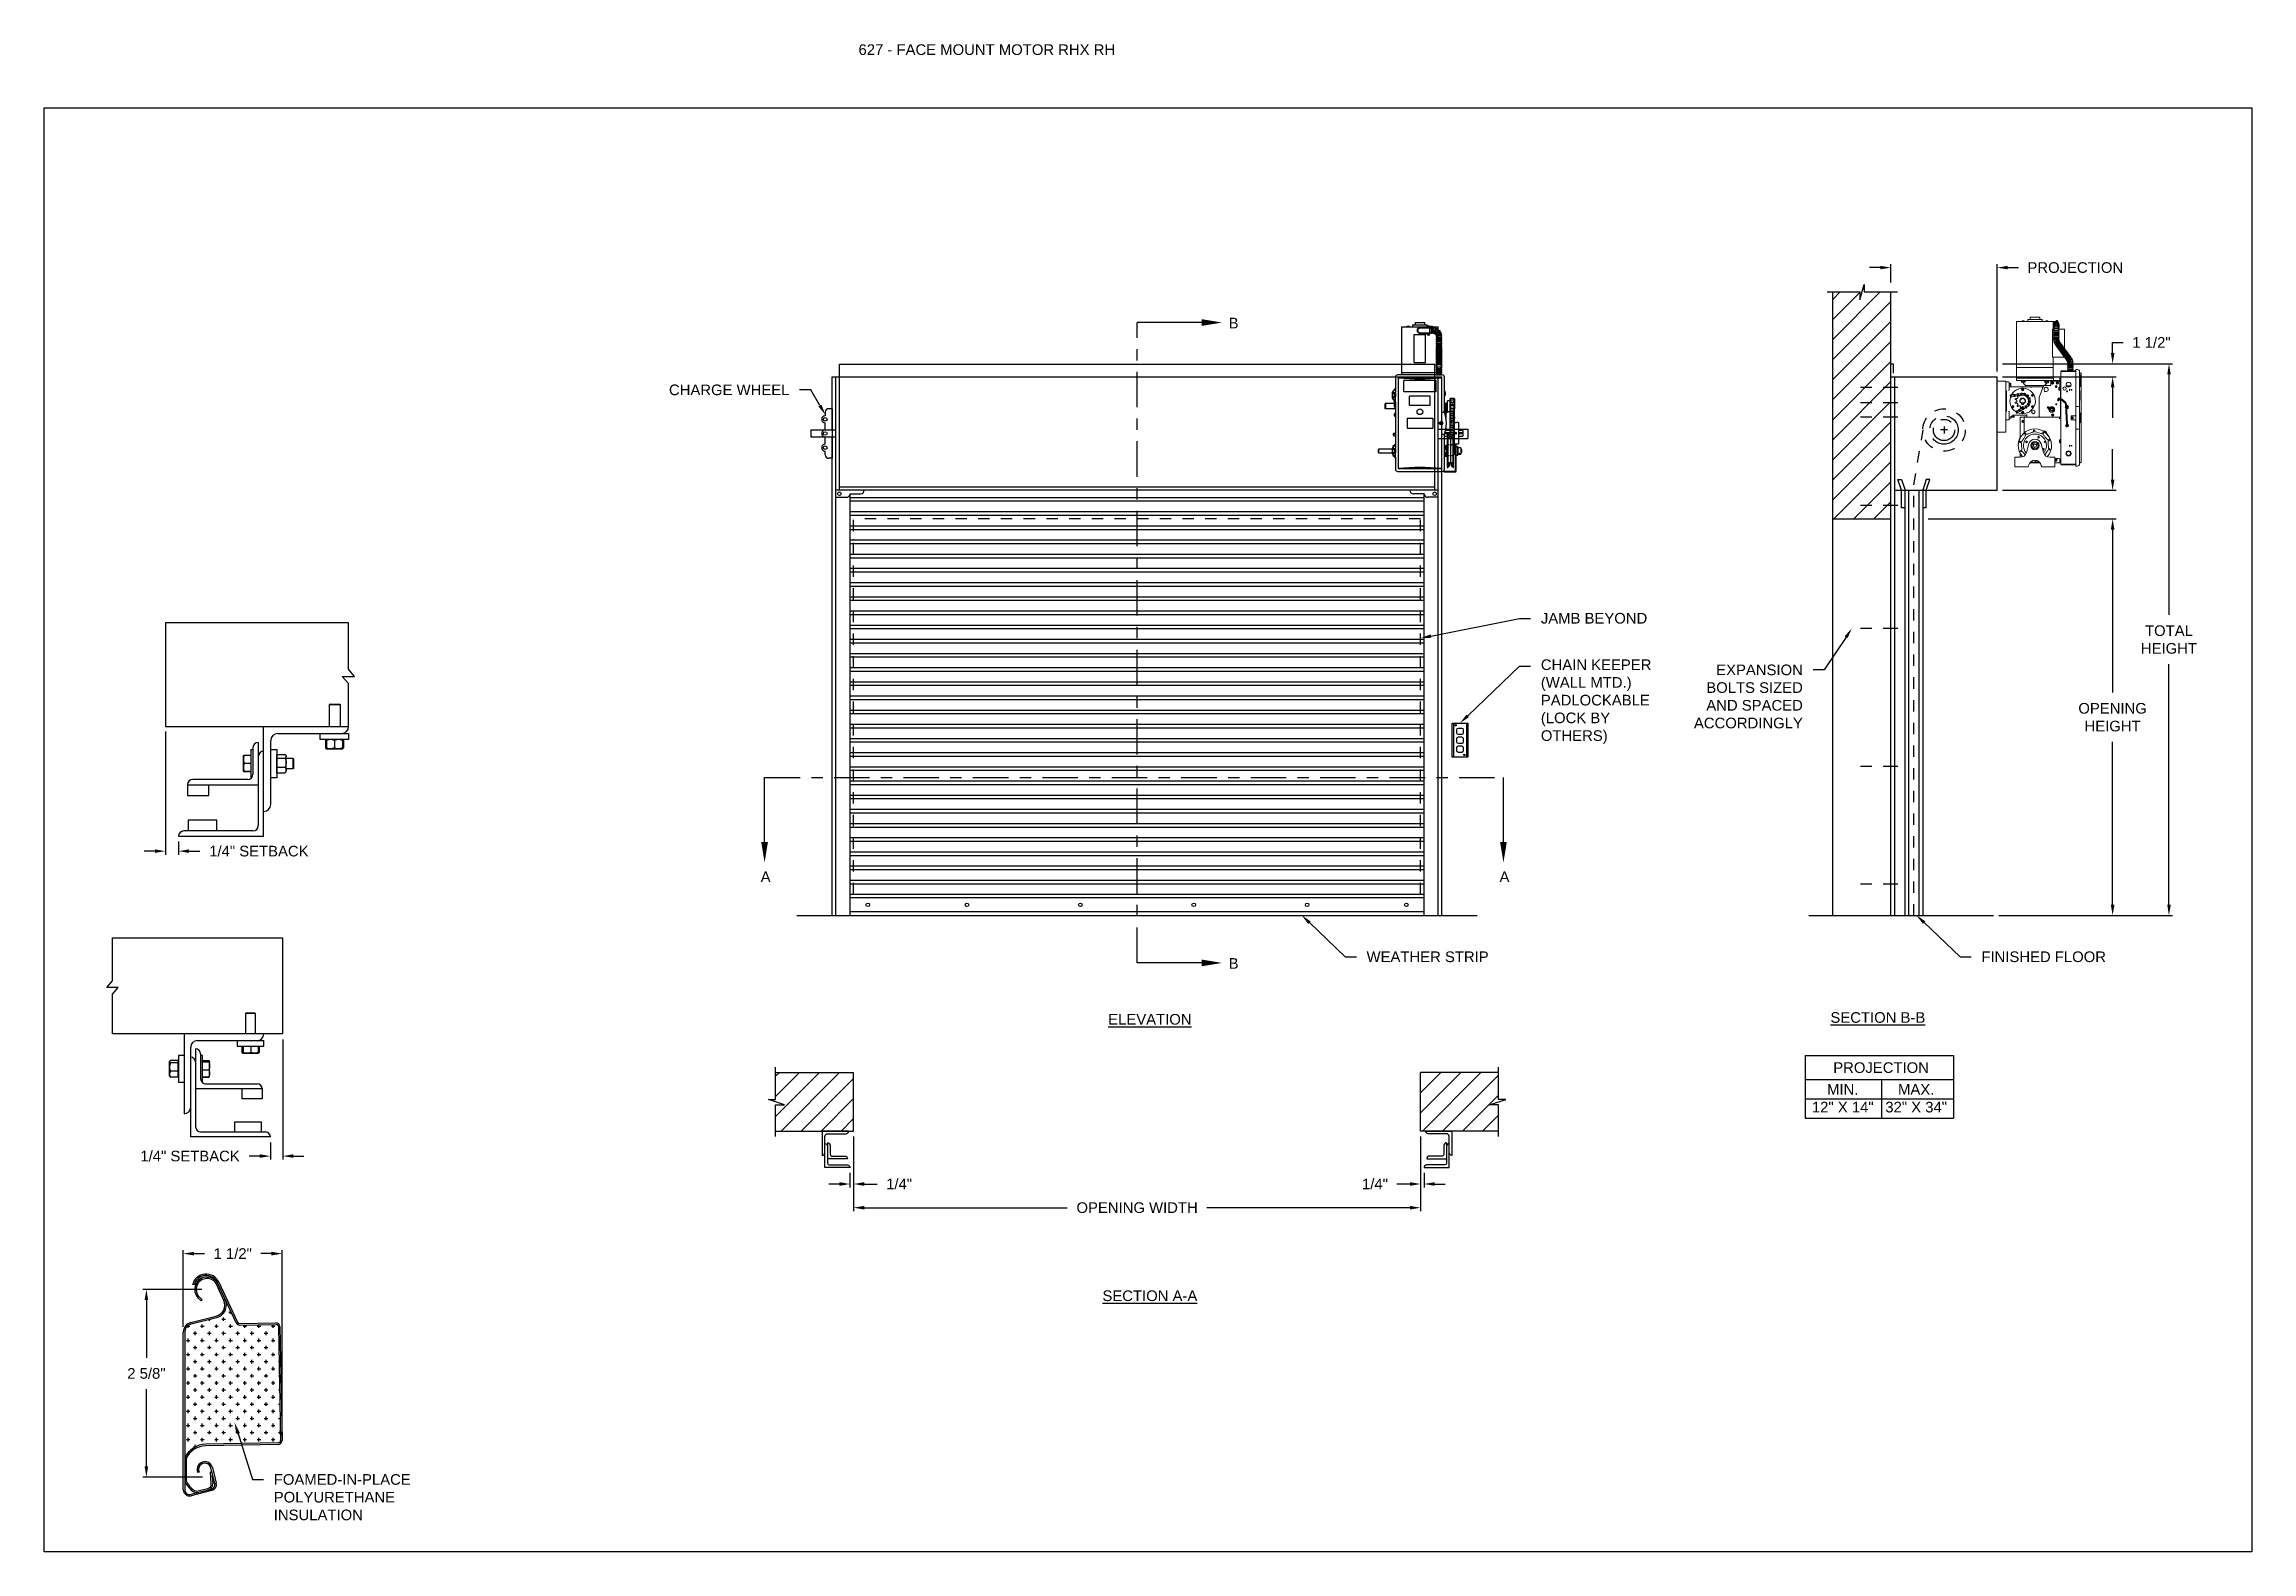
# Model space of a CAD drawing. Header units: inches. Extents: x 169.6 to 213.7, y 195.1 to 247.7.
# Drawn here: x 194.25 to 213.72, y 195.07 to 208.37 of the extents above; entities that cross this region are included whole.
import ezdxf
from ezdxf import colors
from ezdxf.entities.mleader import LeaderData, LeaderLine
from ezdxf.math import Vec2, Vec3

# ---------------------------------------------------------------- set-up
doc = ezdxf.new("R2010")
doc.units = ezdxf.units.IN
doc.header["$LTSCALE"] = 0.25
doc.header["$MEASUREMENT"] = 0
for name, pattern in [('CENTER', [2, 1.25, -0.25, 0.25, -0.25]), ('CENTER2', [1.125, 0.75, -0.125, 0.125, -0.125]), ('HIDDEN', [0.375, 0.25, -0.125])]:
    doc.linetypes.add(name, pattern=pattern)
for name, color, linetype in [('ANNOTATIONS', 1, 'Continuous'), ('DETAILS', 4, 'Continuous'), ('RHX RH F.O.H.', 7, 'Continuous'), ('SECTION CUTS', 6, 'CENTER')]:
    doc.layers.add(name, color=color, linetype=linetype)
doc.styles.add('ARIAL', font='arial.ttf', dxfattribs={"height": 0.09375})
doc.styles.get("Standard").update_dxf_attribs({"font": 'romans.shx'})
doc.dimstyles.new('ARIAL', dxfattribs={"dimtxt": 0.09375, "dimasz": 0.09375, "dimexe": 0.03125, "dimexo": 0.046875, "dimgap": 0.09, "dimtad": 0, "dimtih": 1, "dimtoh": 1, "dimdec": 4, "dimzin": 0, "dimdsep": 46, "dimlunit": 4, "dimtxsty": 'ARIAL', "dimcen": 0.09, "dimadec": 0, "dimazin": 0, "dimtfac": 1, "dimtdec": 4, "dimtix": 1, "dimtofl": 0, "dimtmove": 0, "dimatfit": 3, "dimfxl": 0.18, "dimfrac": 2, "dimtolj": 1, "dimtzin": 0, "dimarcsym": 0})
doc.dimstyles.new('STANDARD$0', dxfattribs={"dimtxt": 0.09375, "dimasz": 0.09375, "dimexe": 0.03125, "dimexo": 0.046875, "dimgap": 0.09, "dimtad": 0, "dimtih": 1, "dimtoh": 1, "dimdec": 4, "dimzin": 0, "dimdsep": 46, "dimtxsty": 'ARIAL', "dimcen": 0.09, "dimadec": 0, "dimazin": 0, "dimtfac": 1, "dimtdec": 4, "dimtofl": 0, "dimtmove": 0, "dimatfit": 1, "dimfxl": 1, "dimtolj": 1, "dimtzin": 0, "dimarcsym": 0})
pattern_1 = [(45, (16.45141, -70.54787), (-0.08838835, 0.08838835), [])]

msp = doc.modelspace()

# ---------------------------------------------------------------- texts
at = {"layer": 'ANNOTATIONS', "insert": (201.43451, 208.36436), "char_height": 0.09375, "width": 6.6097632, "attachment_point": 1, "line_spacing_factor": 0.86134, "style": 'ARIAL'}
msp.add_mtext('627 - FACE MOUNT MOTOR RHX RH', dxfattribs=at)
at = {"layer": 'ANNOTATIONS', "char_height": 0.09375, "attachment_point": 2, "style": 'ARIAL'}
for s, insert, width in [('{\\LELEVATION}', (204.00365, 199.81335), 3.0834986), ('{\\LSECTION B-B}', (210.42381, 199.82931), 1.3823677), ('{\\LSECTION A-A}', (204.00365, 197.37552), 1.3823677)]:
    msp.add_mtext(s, dxfattribs=dict(at, insert=insert, width=width))
for s, width, insert in [('PROJECTION ', 1.7594917, (210.4524, 199.38721)), ('MIN.\\P12" X 14" ', 0.6711642, (210.11428, 199.19522)), ('MAX.\\P32" X 34"', 0.6567117, (210.76171, 199.19522))]:
    msp.add_mtext_dynamic_manual_height_columns(s, width=width, gutter_width=1.36268, heights=[0], dxfattribs=dict(at, insert=insert))
at = {"layer": 'SECTION CUTS', "style": 'ARIAL'}
for s, p in [('B', (204.69858, 205.85911)), ('A', (200.57125, 200.9766)), ('A', (207.0872, 200.9766)), ('B', (204.69858, 200.21185))]:
    msp.add_text(s, height=0.09375, dxfattribs=at).set_placement(p)

# ---------------------------------------------------------------- blocks, each defined once
blk = doc.blocks.new('*D21')
at = {"layer": 'ANNOTATIONS', "color": 0, "lineweight": -2, "transparency": 16777216}
for p, q in [((212.494, 204.526), (212.494, 204.62)), ((211.523, 204.432), (212.526, 204.432)), ((210.867, 204.179), (212.526, 204.179)), ((212.494, 204.085), (212.494, 203.991))]:
    blk.add_line(p, q, dxfattribs=at)
at = {"layer": 'ANNOTATIONS', "color": 0, "transparency": 16777216}
for points in [[(212.479, 204.526), (212.51, 204.526), (212.494, 204.432)], [(212.479, 204.085), (212.51, 204.085), (212.494, 204.179)]]:
    blk.add_solid(points, dxfattribs=at)
at = {"layer": 'defpoints', "color": 0, "transparency": 16777216}
for p in [(211.476, 204.432), (210.82, 204.179), (212.494, 204.179)]:
    blk.add_point(p, dxfattribs=at)
at = {"layer": 'ANNOTATIONS', "color": 0, "transparency": 16777216, "insert": (212.494, 204.305), "char_height": 0.0938, "attachment_point": 5, "style": 'ARIAL'}
blk.add_mtext('\\A1;  ', dxfattribs=at)
blk = doc.blocks.new('*D22')
at = {"layer": 'ANNOTATIONS', "color": 0, "lineweight": -2, "transparency": 16777216}
for p, q in [((212.494, 205.641), (212.494, 205.735)), ((212.494, 205.735), (212.588, 205.735)), ((211.523, 205.547), (212.526, 205.547)), ((211.523, 205.432), (212.526, 205.432)), ((212.494, 205.338), (212.494, 205.245))]:
    blk.add_line(p, q, dxfattribs=at)
at = {"layer": 'ANNOTATIONS', "color": 0, "transparency": 16777216}
for points in [[(212.479, 205.641), (212.51, 205.641), (212.494, 205.547)], [(212.479, 205.338), (212.51, 205.338), (212.494, 205.432)]]:
    blk.add_solid(points, dxfattribs=at)
at = {"layer": 'defpoints', "color": 0, "transparency": 16777216}
for p in [(211.476, 205.547), (211.476, 205.432), (212.494, 205.547)]:
    blk.add_point(p, dxfattribs=at)
at = {"layer": 'ANNOTATIONS', "color": 0, "transparency": 16777216, "insert": (212.837, 205.735), "char_height": 0.0938, "attachment_point": 5, "style": 'ARIAL'}
blk.add_mtext('\\A1;1 1/2"', dxfattribs=at)
blk = doc.blocks.new('*D23')
at = {"layer": 'ANNOTATIONS', "color": 0, "lineweight": -2, "transparency": 16777216}
for p, q in [((206.391, 198.734), (206.391, 198.283)), ((206.422, 198.412), (206.422, 198.283)), ((206.297, 198.314), (206.183, 198.314)), ((206.516, 198.314), (206.609, 198.314))]:
    blk.add_line(p, q, dxfattribs=at)
at = {"layer": 'ANNOTATIONS', "color": 0, "transparency": 16777216}
for points in [[(206.297, 198.33), (206.297, 198.298), (206.391, 198.314)], [(206.516, 198.33), (206.516, 198.298), (206.422, 198.314)]]:
    blk.add_solid(points, dxfattribs=at)
at = {"layer": 'defpoints', "color": 0, "transparency": 16777216}
for p in [(206.391, 198.781), (206.422, 198.459), (206.422, 198.314)]:
    blk.add_point(p, dxfattribs=at)
at = {"layer": 'ANNOTATIONS', "color": 0, "transparency": 16777216, "insert": (205.989, 198.314), "char_height": 0.0938, "attachment_point": 5, "style": 'ARIAL'}
blk.add_mtext('\\A1;1/4"', dxfattribs=at)
blk = doc.blocks.new('*D24')
at = {"layer": 'ANNOTATIONS', "color": 0, "lineweight": -2, "transparency": 16777216}
for p, q in [((201.391, 198.734), (201.391, 198.283)), ((201.359, 198.412), (201.359, 198.283)), ((201.266, 198.314), (201.172, 198.314)), ((201.484, 198.314), (201.598, 198.314))]:
    blk.add_line(p, q, dxfattribs=at)
at = {"layer": 'ANNOTATIONS', "color": 0, "transparency": 16777216}
for points in [[(201.266, 198.33), (201.266, 198.298), (201.359, 198.314)], [(201.484, 198.33), (201.484, 198.298), (201.391, 198.314)]]:
    blk.add_solid(points, dxfattribs=at)
at = {"layer": 'defpoints', "color": 0, "transparency": 16777216}
for p in [(201.391, 198.781), (201.359, 198.459), (201.359, 198.314)]:
    blk.add_point(p, dxfattribs=at)
at = {"layer": 'ANNOTATIONS', "color": 0, "transparency": 16777216, "insert": (201.792, 198.314), "char_height": 0.0938, "attachment_point": 5, "style": 'ARIAL'}
blk.add_mtext('\\A1;1/4"', dxfattribs=at)
blk = doc.blocks.new('*D17')
at = {"layer": 'ANNOTATIONS', "color": 0, "lineweight": -2, "transparency": 16777216}
for p, q in [((201.391, 198.734), (201.391, 198.074)), ((206.391, 198.734), (206.391, 198.074)), ((201.484, 198.105), (203.274, 198.105)), ((206.297, 198.105), (204.507, 198.105))]:
    blk.add_line(p, q, dxfattribs=at)
at = {"layer": 'ANNOTATIONS', "color": 0, "transparency": 16777216}
for points in [[(201.484, 198.121), (201.484, 198.089), (201.391, 198.105)], [(206.297, 198.121), (206.297, 198.089), (206.391, 198.105)]]:
    blk.add_solid(points, dxfattribs=at)
at = {"layer": 'defpoints', "color": 0, "transparency": 16777216}
for p in [(201.391, 198.781), (206.391, 198.781), (206.391, 198.105)]:
    blk.add_point(p, dxfattribs=at)
at = {"layer": 'ANNOTATIONS', "color": 0, "transparency": 16777216, "insert": (203.891, 198.105), "char_height": 0.09375, "attachment_point": 5, "style": 'ARIAL'}
blk.add_mtext('\\A1;OPENING WIDTH', dxfattribs=at)
blk = doc.blocks.new('*D18')
at = {"layer": 'ANNOTATIONS', "color": 0, "lineweight": -2, "transparency": 16777216}
for p, q in [((211.826, 204.179), (212.526, 204.179)), ((212.494, 204.085), (212.494, 202.648)), ((212.494, 200.776), (212.494, 202.213)), ((211.492, 200.682), (212.526, 200.682))]:
    blk.add_line(p, q, dxfattribs=at)
at = {"layer": 'ANNOTATIONS', "color": 0, "transparency": 16777216}
for points in [[(212.479, 204.085), (212.51, 204.085), (212.494, 204.179)], [(212.479, 200.776), (212.51, 200.776), (212.494, 200.682)]]:
    blk.add_solid(points, dxfattribs=at)
at = {"layer": 'defpoints', "color": 0, "transparency": 16777216}
for p in [(211.779, 204.179), (211.445, 200.682), (212.494, 200.682)]:
    blk.add_point(p, dxfattribs=at)
at = {"layer": 'ANNOTATIONS', "color": 0, "transparency": 16777216, "insert": (212.494, 202.43), "char_height": 0.09375, "attachment_point": 5, "style": 'ARIAL'}
blk.add_mtext('\\A1;OPENING\\PHEIGHT', dxfattribs=at)
blk = doc.blocks.new('*D19')
at = {"layer": 'ANNOTATIONS', "color": 0, "lineweight": -2, "transparency": 16777216}
for p, q in [((211.688, 205.547), (213.023, 205.547)), ((212.991, 205.453), (212.991, 203.332)), ((212.991, 200.776), (212.991, 202.897)), ((211.492, 200.682), (213.023, 200.682))]:
    blk.add_line(p, q, dxfattribs=at)
at = {"layer": 'ANNOTATIONS', "color": 0, "transparency": 16777216}
for points in [[(212.976, 205.453), (213.007, 205.453), (212.991, 205.547)], [(212.976, 200.776), (213.007, 200.776), (212.991, 200.682)]]:
    blk.add_solid(points, dxfattribs=at)
at = {"layer": 'defpoints', "color": 0, "transparency": 16777216}
for p in [(211.641, 205.547), (211.445, 200.682), (212.991, 200.682)]:
    blk.add_point(p, dxfattribs=at)
at = {"layer": 'ANNOTATIONS', "color": 0, "transparency": 16777216, "insert": (212.991, 203.115), "char_height": 0.0938, "attachment_point": 5, "style": 'ARIAL'}
blk.add_mtext('\\A1;TOTAL\\PHEIGHT', dxfattribs=at)
blk = doc.blocks.new('*D20')
at = {"layer": 'ANNOTATIONS', "color": 0, "lineweight": -2, "transparency": 16777216}
for p, q in [((210.445, 206.395), (210.351, 206.395)), ((210.539, 206.263), (210.539, 206.426)), ((211.476, 205.479), (211.476, 206.426)), ((211.57, 206.395), (211.664, 206.395))]:
    blk.add_line(p, q, dxfattribs=at)
at = {"layer": 'ANNOTATIONS', "color": 0, "transparency": 16777216}
for points in [[(210.445, 206.411), (210.445, 206.38), (210.539, 206.395)], [(211.57, 206.411), (211.57, 206.38), (211.476, 206.395)]]:
    blk.add_solid(points, dxfattribs=at)
at = {"layer": 'defpoints', "color": 0, "transparency": 16777216}
for p in [(211.476, 206.395), (210.539, 206.217), (211.476, 205.432)]:
    blk.add_point(p, dxfattribs=at)
at = {"layer": 'ANNOTATIONS', "color": 0, "transparency": 16777216, "insert": (212.165, 206.395), "char_height": 0.09375, "attachment_point": 5, "style": 'ARIAL'}
blk.add_mtext('\\A1;PROJECTION', dxfattribs=at)
blk = doc.blocks.new('*D75')
at = {"layer": 'ANNOTATIONS', "color": 0, "lineweight": -2, "transparency": 16777216}
for p, q in [((195.322, 202.303), (195.322, 201.218)), ((195.438, 201.334), (195.438, 201.218)), ((195.229, 201.249), (195.135, 201.249)), ((195.531, 201.249), (195.625, 201.249))]:
    blk.add_line(p, q, dxfattribs=at)
at = {"layer": 'ANNOTATIONS', "color": 0, "transparency": 16777216}
for points in [[(195.229, 201.265), (195.229, 201.234), (195.322, 201.249)], [(195.531, 201.265), (195.531, 201.234), (195.438, 201.249)]]:
    blk.add_solid(points, dxfattribs=at)
at = {"layer": 'defpoints', "color": 0, "transparency": 16777216}
for p in [(195.322, 202.349), (195.438, 201.381), (195.438, 201.249)]:
    blk.add_point(p, dxfattribs=at)
at = {"layer": 'ANNOTATIONS', "color": 0, "transparency": 16777216, "insert": (196.146, 201.249), "char_height": 0.09375, "attachment_point": 5, "style": 'ARIAL'}
blk.add_mtext('\\A1;1/4" SETBACK', dxfattribs=at)
blk = doc.blocks.new('*D78')
at = {"layer": 'ANNOTATIONS', "color": 0, "lineweight": -2, "transparency": 16777216}
for p, q in [((196.356, 199.589), (196.356, 198.529)), ((196.247, 198.681), (196.247, 198.529)), ((196.154, 198.56), (196.06, 198.56)), ((196.449, 198.56), (196.543, 198.56))]:
    blk.add_line(p, q, dxfattribs=at)
at = {"layer": 'ANNOTATIONS', "color": 0, "transparency": 16777216}
for points in [[(196.154, 198.576), (196.154, 198.545), (196.247, 198.56)], [(196.449, 198.576), (196.449, 198.545), (196.356, 198.56)]]:
    blk.add_solid(points, dxfattribs=at)
at = {"layer": 'defpoints', "color": 0, "transparency": 16777216}
for p in [(196.356, 199.636), (196.247, 198.728), (196.247, 198.56)]:
    blk.add_point(p, dxfattribs=at)
at = {"layer": 'ANNOTATIONS', "color": 0, "transparency": 16777216, "insert": (195.539, 198.56), "char_height": 0.09375, "attachment_point": 5, "style": 'ARIAL'}
blk.add_mtext('\\A1;1/4" SETBACK', dxfattribs=at)
blk = doc.blocks.new('*D79')
at = {"layer": 'ANNOTATIONS', "color": 0, "lineweight": -2, "transparency": 16777216}
for p, q in [((195.479, 197.055), (195.479, 197.731)), ((195.573, 197.7), (195.666, 197.7)), ((196.257, 197.7), (196.164, 197.7)), ((196.351, 196.1), (196.351, 197.731))]:
    blk.add_line(p, q, dxfattribs=at)
at = {"layer": 'ANNOTATIONS', "color": 0, "transparency": 16777216}
for points in [[(195.573, 197.716), (195.573, 197.684), (195.479, 197.7)], [(196.257, 197.716), (196.257, 197.684), (196.351, 197.7)]]:
    blk.add_solid(points, dxfattribs=at)
at = {"layer": 'defpoints', "color": 0, "transparency": 16777216}
for p in [(196.351, 197.7), (195.479, 197.008), (196.351, 196.053)]:
    blk.add_point(p, dxfattribs=at)
at = {"layer": 'ANNOTATIONS', "color": 0, "transparency": 16777216, "insert": (195.915, 197.7), "char_height": 0.0938, "attachment_point": 5, "style": 'ARIAL'}
blk.add_mtext('\\A1;1 1/2"', dxfattribs=at)
blk = doc.blocks.new('*D80')
at = {"layer": 'ANNOTATIONS', "color": 0, "lineweight": -2, "transparency": 16777216}
for p, q in [((195.642, 197.385), (195.122, 197.385)), ((195.154, 197.291), (195.154, 196.782)), ((195.154, 195.823), (195.154, 196.505)), ((195.65, 195.729), (195.122, 195.729))]:
    blk.add_line(p, q, dxfattribs=at)
at = {"layer": 'ANNOTATIONS', "color": 0, "transparency": 16777216}
for points in [[(195.138, 197.291), (195.169, 197.291), (195.154, 197.385)], [(195.138, 195.823), (195.169, 195.823), (195.154, 195.729)]]:
    blk.add_solid(points, dxfattribs=at)
at = {"layer": 'defpoints', "color": 0, "transparency": 16777216}
for p in [(195.688, 197.385), (195.154, 195.729), (195.697, 195.729)]:
    blk.add_point(p, dxfattribs=at)
at = {"layer": 'ANNOTATIONS', "color": 0, "transparency": 16777216, "insert": (195.154, 196.643), "char_height": 0.0938, "attachment_point": 5, "style": 'ARIAL'}
blk.add_mtext('\\A1;2 5/8"', dxfattribs=at)

# ---------------------------------------------------------------- dimensions: what is measured, and where the dimension line sits
at = {"layer": 'ANNOTATIONS'}
for base, p1, p2, text, dimstyle, picture, middle in [((211.47622, 206.39519), (210.53872, 206.21655), (211.47622, 205.4321), 'PROJECTION', 'STANDARD$0', '*D20', (212.16533, 206.39519)), ((201.3593, 198.31392), (201.39055, 198.78125), (201.3593, 198.45877), '1/4"', 'ARIAL', '*D24', (201.79233, 198.31392)), ((206.39055, 198.10495), (201.39055, 198.78125), (206.39055, 198.78125), 'OPENING WIDTH', 'STANDARD$0', '*D17', (203.89055, 198.10495)), ((206.4218, 198.31392), (206.39055, 198.78125), (206.4218, 198.45877), '1/4"', 'ARIAL', '*D23', (205.98876, 198.31392))]:
    dim = msp.add_linear_dim(base=base, p1=p1, p2=p2, text=text, dimstyle=dimstyle, dxfattribs=at)
    dim.commit()
    dim.dimension.update_dxf_attribs({"geometry": picture, "text_midpoint": middle, "dimtype": 160})
for base, p1, p2, text, picture, middle in [((212.49426, 205.54715), (211.47622, 205.4321), (211.47622, 205.54715), '1 1/2"', '*D22', (212.8367, 205.73465)), ((212.99149, 200.6821), (211.64134, 205.54715), (211.44497, 200.6821), 'TOTAL\\PHEIGHT', '*D19', (212.99149, 203.11462)), ((212.49426, 200.6821), (211.7793, 204.17874), (211.44497, 200.6821), 'OPENING\\PHEIGHT', '*D18', (212.49426, 202.43042))]:
    dim = msp.add_linear_dim(base=base, p1=p1, p2=p2, angle=90, text=text, dimstyle='STANDARD$0', dxfattribs=at)
    dim.commit()
    dim.dimension.update_dxf_attribs({"geometry": picture, "text_midpoint": middle})
for base, p1, p2, text, dimstyle, picture, middle in [((212.49426, 204.17874), (211.47622, 204.4321), (210.81997, 204.17874), '  ', 'STANDARD$0', '*D21', (212.49426, 204.30542)), ((195.15367, 195.72893), (195.68846, 197.38478), (195.69685, 195.72893), '2 5/8"', 'ARIAL', '*D80', (195.15367, 196.64333))]:
    dim = msp.add_linear_dim(base=base, p1=p1, p2=p2, angle=90, text=text, dimstyle=dimstyle, dxfattribs=at)
    dim.commit()
    dim.dimension.update_dxf_attribs({"geometry": picture, "text_midpoint": middle, "dimtype": 160})
dim = msp.add_linear_dim(base=(195.43763, 201.24917), p1=(195.3223, 202.3494), p2=(195.43763, 201.38065), text='1/4" SETBACK', dimstyle='STANDARD$0', override={"dimarcsym": 1}, dxfattribs=at)
dim.commit()
dim.dimension.update_dxf_attribs({"geometry": '*D75', "text_midpoint": (196.14602, 201.24917), "dimtype": 160})
dim = msp.add_linear_dim(base=(196.24748, 198.56031), p1=(196.3556, 199.6359), p2=(196.24748, 198.72769), angle=180, text='1/4" SETBACK', dimstyle='STANDARD$0', override={"dimarcsym": 1}, dxfattribs=at)
dim.commit()
dim.dimension.update_dxf_attribs({"geometry": '*D78', "text_midpoint": (195.53909, 198.56031)})
dim = msp.add_linear_dim(base=(196.35056, 197.69992), p1=(195.47908, 197.00817), p2=(196.35056, 196.05347), text='1 1/2"', dimstyle='ARIAL', dxfattribs=at)
dim.commit()
dim.dimension.update_dxf_attribs({"geometry": '*D79', "text_midpoint": (195.91482, 197.69992)})

# ---------------------------------------------------------------- hatches: boundary and pattern name
at = {"layer": 'DETAILS'}
h = msp.add_hatch(dxfattribs=at)
h.set_pattern_fill('CROSS', color=256, scale=0.25, style=0)
h.set_pattern_definition([(0, (182.0687, 183.74747), (0.0625, 0.0625), [0.03125, -0.09375]), (90, (182.084324, 183.73185), (-0.0625, 0.0625), [0.03125, -0.09375])])
h.paths.add_polyline_path([(195.49226, 195.90448), (195.49482, 195.90448, -0.27814768), (195.67682, 196.01904), (196.31733, 196.03134, 0.41421356), (196.3374, 196.05219), (196.31812, 197.05645, 0.41421356), (196.29726, 197.07652), (195.97717, 197.07037, -0.29621349), (195.9451, 197.09033), (195.84629, 197.30127), (195.84906, 197.29182, -0.46630766), (195.77309, 197.13604), (195.5484, 197.08002, 0.34432761), (195.49226, 197.00817)])
at = {"layer": 'RHX RH F.O.H.', "linetype": 'Continuous'}
h = msp.add_hatch(dxfattribs=at)
h.set_pattern_fill('ANSI31', color=256, style=0)
h.set_pattern_definition([(45, (16.94411, -70.93625), (-0.088388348, 0.088388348), [])])
h.paths.add_polyline_path([(210.53872, 205.44587), (210.53872, 206.18046), (210.30222, 206.18046), (210.30222, 206.24512), (210.26381, 206.11176), (210.26381, 206.18046), (210.02309, 206.18046), (210.02309, 205.63016)])
h.paths.add_polyline_path([(210.02309, 205.63016), (210.02309, 204.17874), (210.53872, 204.17874), (210.53872, 205.4321), (210.53872, 205.44587)])
at = {"layer": 'RHX RH F.O.H.'}
h = msp.add_hatch(dxfattribs=at)
h.set_pattern_fill('ANSI31', color=256, style=0)
h.set_pattern_definition(pattern_1)
h.paths.add_polyline_path([(201.39055, 199.29688), (200.70305, 199.29688), (200.70305, 199.05968), (200.63894, 199.05968), (200.78102, 199.01277), (200.70305, 199.01277), (200.70305, 198.78125), (201.39055, 198.78125), (201.39055, 198.94375)])
h = msp.add_hatch(dxfattribs=at)
h.set_pattern_fill('ANSI31', color=256, style=0)
h.set_pattern_definition(pattern_1)
h.paths.add_polyline_path([(207.14215, 199.05968), (207.07805, 199.05968), (207.07805, 199.29688), (206.39055, 199.29688), (206.39055, 198.78125), (206.40872, 198.78125), (207.07805, 198.78125), (207.07805, 199.01277), (207.00008, 199.01277)])

# ---------------------------------------------------------------- linework, layer by layer
at = {"linetype": 'Continuous'}
msp.add_line((209.81374, 200.6821), (211.44497, 200.6821), dxfattribs=at)
at = {"layer": 'ANNOTATIONS'}
for p, q in [((211.52309, 205.4321), (212.52551, 205.4321)), ((212.49426, 205.33835), (212.49426, 205.06997)), ((212.49426, 204.52585), (212.49426, 204.79424)), ((211.52309, 204.4321), (212.52551, 204.4321)), ((210.86684, 204.17874), (212.52551, 204.17874)), ((209.78371, 199.44665), (209.78371, 198.89528)), ((209.78371, 199.44665), (211.09148, 199.44665)), ((211.09148, 199.44665), (211.09148, 198.89528)), ((209.78371, 199.23518), (211.09148, 199.23518)), ((210.45656, 199.23518), (210.45656, 198.89528)), ((209.78371, 199.06523), (211.09148, 199.06523)), ((209.78371, 198.89528), (211.09148, 198.89528))]:
    msp.add_line(p, q, dxfattribs=at)
for points in [[(212.47864, 205.33835), (212.50989, 205.33835), (212.49426, 205.4321)], [(212.47864, 204.52585), (212.50989, 204.52585), (212.49426, 204.4321)], [(212.47864, 204.08499), (212.50989, 204.08499), (212.49426, 204.17874)]]:
    msp.add_solid(points, dxfattribs=at)
at = {"layer": 'defpoints'}
msp.add_lwpolyline([(213.72204, 195.07023), (194.25216, 195.07023), (194.25216, 207.80534), (213.72204, 207.80534)], close=True, dxfattribs=at)
at = {"layer": 'DETAILS'}
for p, q in [((196.88131, 202.78991), (196.98997, 202.78991)), ((196.93564, 202.72665), (196.88131, 202.78991)), ((196.98997, 202.78991), (196.93564, 202.85316)), ((196.77415, 202.54615), (196.76954, 202.54155)), ((196.76954, 202.3494), (196.76954, 202.54155)), ((196.76954, 202.54155), (196.86329, 202.54155)), ((196.77415, 202.54615), (196.85869, 202.54615)), ((196.85869, 202.54615), (196.86329, 202.54155)), ((196.86329, 202.54155), (196.86329, 202.3494)), ((196.18763, 201.38065), (196.18763, 202.3494)), ((196.07538, 202.14628), (196.09388, 202.14628)), ((196.07538, 202.14628), (196.07538, 201.89628)), ((196.09388, 202.1619), (196.09388, 201.92753)), ((196.14075, 202.20878), (196.14075, 201.4744)), ((196.25013, 201.6619), (196.25013, 202.2244)), ((196.25013, 202.14628), (196.30338, 202.14628)), ((196.30338, 202.14628), (196.30338, 201.89628)), ((196.30538, 201.94078), (196.30538, 202.10178)), ((196.30538, 202.10178), (196.37713, 202.10178)), ((196.31263, 202.2869), (196.93763, 202.2869)), ((196.3815, 202.0974), (196.3865, 202.09159)), ((196.68763, 202.23365), (196.68763, 202.2869)), ((196.93763, 202.23365), (196.68763, 202.23365)), ((196.73664, 202.22608), (196.73357, 202.22428)), ((196.73357, 202.22428), (196.73357, 202.1599)), ((196.73664, 202.15811), (196.73357, 202.1599)), ((196.73573, 202.22428), (196.73573, 202.1599)), ((196.7401, 202.15756), (196.73573, 202.1599)), ((196.73916, 202.23093), (196.74215, 202.23351)), ((196.74232, 202.15053), (196.73916, 202.15325)), ((196.74232, 202.22556), (196.73968, 202.22428)), ((196.73968, 202.22428), (196.73968, 202.1599)), ((196.74232, 202.15863), (196.73968, 202.1599)), ((196.74232, 202.22428), (196.74232, 202.1599)), ((196.74232, 202.15053), (196.88294, 202.15053)), ((196.81263, 202.22428), (196.81263, 202.1599)), ((196.88294, 202.22428), (196.88294, 202.1599)), ((196.88557, 202.22428), (196.88557, 202.1599)), ((196.88953, 202.22428), (196.88953, 202.1599)), ((196.89169, 202.22428), (196.89169, 202.1599)), ((196.93763, 202.2869), (196.93763, 202.23365)), ((196.00988, 202.09159), (196.00989, 202.09161)), ((196.00988, 202.09159), (196.00988, 202.09159)), ((196.00988, 201.95097), (196.00988, 202.09159)), ((196.00988, 201.95097), (196.00988, 201.95097)), ((196.00989, 201.95094), (196.00989, 201.95095)), ((196.0099, 201.95094), (196.00989, 201.95094)), ((196.00993, 201.95088), (196.0099, 201.95094)), ((196.01593, 201.9509), (196.01616, 201.95006)), ((196.01593, 201.9499), (196.01616, 201.94907)), ((196.07538, 202.09349), (196.01616, 202.09349)), ((196.07538, 202.09276), (196.01616, 202.09276)), ((196.07538, 202.09272), (196.01616, 202.09272)), ((196.07538, 202.0925), (196.01616, 202.0925)), ((196.07538, 202.09166), (196.01616, 202.09166)), ((196.07538, 202.02141), (196.01616, 202.02141)), ((196.07538, 201.95103), (196.01616, 201.95103)), ((196.07538, 201.9509), (196.01616, 201.9509)), ((196.07538, 201.95006), (196.01616, 201.95006)), ((196.07538, 201.94984), (196.01616, 201.94984)), ((196.07538, 201.9498), (196.01616, 201.9498)), ((196.07538, 201.94907), (196.01616, 201.94907)), ((196.30338, 202.09159), (196.30538, 202.09159)), ((196.30538, 201.95097), (196.30338, 201.95097)), ((196.30538, 202.07068), (196.37713, 202.07068)), ((196.30538, 201.99018), (196.37713, 201.99018)), ((196.30538, 201.94078), (196.37713, 201.94078)), ((196.3865, 201.95097), (196.3815, 201.94516)), ((196.3865, 201.95097), (196.3865, 202.09159)), ((196.3865, 202.06815), (196.44577, 202.06815)), ((196.44577, 201.9744), (196.3865, 201.9744)), ((196.44577, 202.06815), (196.45038, 202.06355)), ((196.44577, 202.06815), (196.44577, 201.9744)), ((196.45038, 201.97901), (196.44577, 201.9744)), ((196.45038, 202.06355), (196.45038, 201.97901)), ((195.51575, 201.83719), (195.51575, 201.74003)), ((195.51575, 201.83378), (196.14075, 201.83378)), ((195.51575, 201.74003), (195.70325, 201.74003)), ((196.047, 201.88065), (195.56263, 201.88065)), ((195.70325, 201.74003), (195.70325, 201.83378)), ((196.08194, 201.89628), (196.07538, 201.89628)), ((196.30338, 201.89628), (196.25013, 201.89628)), ((195.77357, 201.52128), (195.52357, 201.52128)), ((195.52357, 201.52128), (195.52357, 201.42753)), ((195.77357, 201.42753), (195.77357, 201.52128)), ((195.43763, 201.38065), (196.18763, 201.38065)), ((196.09388, 201.42753), (195.4845, 201.42753)), ((194.80451, 200.04693), (194.85505, 200.10576)), ((194.90558, 200.04693), (194.80451, 200.04693)), ((194.85505, 199.9881), (194.90558, 200.04693)), ((196.03207, 199.82168), (196.02775, 199.81736)), ((196.02775, 199.81736), (196.02775, 199.63723)), ((196.11564, 199.81736), (196.02775, 199.81736)), ((196.11132, 199.82168), (196.03207, 199.82168)), ((196.11564, 199.81736), (196.11132, 199.82168)), ((196.11564, 199.63723), (196.11564, 199.81736)), ((195.48576, 199.63723), (195.48576, 198.9341)), ((195.60295, 199.57863), (196.18889, 199.57863)), ((195.95451, 199.57863), (195.95451, 199.52871)), ((196.18889, 199.52871), (196.18889, 199.57863)), ((195.36043, 199.39845), (195.35791, 199.39553)), ((195.35791, 199.26369), (195.35791, 199.39553)), ((195.43396, 199.4037), (195.3667, 199.4037)), ((195.43396, 199.38175), (195.3667, 199.38175)), ((195.43396, 199.25552), (195.43396, 199.4037)), ((195.43584, 199.39553), (195.43396, 199.39553)), ((195.48576, 199.4468), (195.43584, 199.4468)), ((195.43584, 199.4468), (195.43584, 199.21242)), ((195.54435, 198.72902), (195.54435, 199.52004)), ((195.5883, 199.50539), (195.5883, 198.81691)), ((195.63224, 199.46145), (195.63224, 199.24172)), ((195.64959, 199.4468), (195.63224, 199.4468)), ((195.64959, 199.21242), (195.64959, 199.4468)), ((195.64959, 199.40292), (195.70511, 199.40292)), ((195.64959, 199.39964), (195.70511, 199.39964)), ((195.64959, 199.39045), (195.70511, 199.39045)), ((195.71099, 199.39553), (195.70976, 199.39767)), ((195.71099, 199.26369), (195.71099, 199.39505)), ((195.95451, 199.52871), (196.18889, 199.52871)), ((195.99589, 199.52871), (195.99589, 199.47319)), ((195.99907, 199.47118), (196.00578, 199.46731)), ((196.00408, 199.52871), (196.00408, 199.47319)), ((196.00585, 199.46731), (196.13754, 199.46731)), ((196.00763, 199.52871), (196.00763, 199.47319)), ((196.07525, 199.52871), (196.07525, 199.47319)), ((196.13762, 199.46731), (196.14433, 199.47118)), ((196.1475, 199.47319), (196.13861, 199.46966)), ((196.13932, 199.52871), (196.13932, 199.47319)), ((196.14428, 199.47116), (196.1475, 199.47319)), ((196.1475, 199.52871), (196.1475, 199.47319)), ((195.35791, 199.37053), (195.35662, 199.36924)), ((195.35662, 199.36924), (195.35662, 199.28998)), ((195.35662, 199.28998), (195.35791, 199.28869)), ((195.35791, 199.26369), (195.36043, 199.26077)), ((195.43396, 199.30766), (195.3667, 199.30766)), ((195.43396, 199.25552), (195.3667, 199.25552)), ((195.43396, 199.26369), (195.43584, 199.26369)), ((195.43584, 199.21242), (195.48576, 199.21242)), ((195.64343, 199.21242), (195.64959, 199.21242)), ((195.64959, 199.32042), (195.70511, 199.32042)), ((195.64959, 199.25958), (195.70511, 199.25958)), ((195.64959, 199.2563), (195.70511, 199.2563)), ((195.67619, 199.19777), (196.13029, 199.19777)), ((195.70638, 199.26021), (195.70511, 199.2563)), ((195.70976, 199.26155), (195.71099, 199.26369)), ((196.17424, 199.15383), (195.5883, 199.15383)), ((195.99846, 199.06594), (195.99846, 199.15383)), ((196.17424, 199.06594), (195.99846, 199.06594)), ((196.17424, 199.1581), (196.17424, 199.06594)), ((195.93254, 198.77297), (195.93254, 198.86086)), ((195.93254, 198.86086), (196.16691, 198.86086)), ((196.16691, 198.86086), (196.16691, 198.77297)), ((196.24748, 198.72902), (195.54435, 198.72902)), ((195.63224, 198.77297), (196.20353, 198.77297)), ((195.57434, 197.42429), (195.56157, 197.42759)), ((195.9451, 197.09033), (195.77975, 197.44333)), ((195.78795, 197.42908), (195.84906, 197.29182)), ((195.79169, 197.44892), (195.95685, 197.09634)), ((195.63683, 197.28239), (195.61145, 197.30777)), ((195.62077, 197.3171), (195.64615, 197.29171)), ((195.64615, 197.29171), (195.63683, 197.28239)), ((195.83702, 197.28645), (195.77591, 197.42372)), ((195.84906, 197.29182), (195.84629, 197.30127)), ((195.54521, 197.09281), (195.7699, 197.14884)), ((195.5484, 197.08002), (195.77309, 197.13604)), ((195.97578, 197.08456), (196.29596, 197.0907)), ((195.97717, 197.07037), (196.29726, 197.07652)), ((196.31812, 197.05645), (196.3374, 196.05219)), ((196.3313, 197.0567), (196.35056, 196.05347)), ((195.47908, 195.61851), (195.47908, 197.00817)), ((195.49226, 197.00817), (195.49226, 195.61851)), ((195.49211, 195.89891), (195.49211, 195.69315)), ((195.49482, 195.90448), (195.49226, 195.90448)), ((195.5053, 195.89594), (195.5053, 195.69597)), ((196.31733, 196.03134), (195.67682, 196.01904)), ((196.31656, 196.01813), (195.67707, 196.00586)), ((195.61911, 195.77296), (195.60612, 195.76972)), ((195.71838, 195.77463), (195.73153, 195.77555)), ((195.72572, 195.66962), (195.71838, 195.77463)), ((195.75686, 195.67396), (195.72294, 195.81001)), ((195.73153, 195.77555), (195.73887, 195.67054)), ((195.73573, 195.8132), (195.76965, 195.67715)), ((195.54468, 195.57756), (195.72612, 195.6228)), ((195.72931, 195.61001), (195.54787, 195.56477)), ((195.61109, 195.60771), (195.69615, 195.62892))]:
    msp.add_line(p, q, dxfattribs=at)
for points in [[(196.93564, 202.85316), (196.93564, 203.2614), (195.3223, 203.2614), (195.3223, 202.3494), (196.93763, 202.3494)], [(196.93564, 202.3494), (196.93564, 202.72665)], [(194.85505, 200.10576), (194.85505, 200.48547), (196.3556, 200.48547), (196.3556, 199.63723), (194.85505, 199.63723), (194.85505, 199.9881)]]:
    msp.add_lwpolyline(points, dxfattribs=at)
for centre, radius, start, end in [((196.87513, 202.3494), 0.0625, 270, 0), ((196.14075, 202.1619), 0.04688, 90, 180), ((196.18763, 202.08378), 0.04688, 90, 180), ((196.31263, 202.2244), 0.0625, 90, 180), ((196.047, 201.92753), 0.04688, 270, 0), ((195.56098, 201.83542), 0.04527, 87.917978, 177.754387), ((195.56263, 201.83378), 0.04688, 90, 180), ((196.18763, 201.6619), 0.0625, 270, 0), ((195.4845, 201.38065), 0.04688, 90, 180), ((196.09388, 201.4744), 0.04688, 270, 0), ((195.60295, 199.52004), 0.05859, 90, 180), ((196.13029, 199.63723), 0.05859, 270, 0), ((195.54435, 199.3882), 0.04395, 0, 90), ((195.5883, 199.46145), 0.04395, 0, 90), ((195.67619, 199.24172), 0.04395, 180, 270), ((196.13183, 199.15537), 0.04244, 2.245613, 92.082022), ((196.13029, 199.15383), 0.04395, 0, 90), ((195.48576, 198.9927), 0.05859, 270, 0), ((195.63224, 198.81691), 0.04395, 180, 270), ((196.20353, 198.72902), 0.04395, 0, 90), ((195.68047, 197.39682), 0.12282, 25.1, 165.490297), ((195.68047, 197.39682), 0.10963, 25.1, 165.490297), ((195.68846, 197.38478), 0.10891, 24, 225), ((195.68846, 197.38478), 0.09572, 24, 225), ((195.74572, 197.24581), 0.09994, 284, 24), ((195.74572, 197.24581), 0.11312, 284, 24), ((195.56631, 197.00817), 0.08724, 104, 180), ((195.56631, 197.00817), 0.07405, 104, 180), ((195.9765, 197.10504), 0.03468, 205.1, 271.1), ((195.97538, 197.10502), 0.02047, 205.1, 271.1), ((196.29663, 197.05603), 0.03468, 1.1, 91.1), ((196.29765, 197.05605), 0.02047, 1.1, 91.1), ((195.68081, 195.81083), 0.20824, 91.1, 154.978213), ((195.68081, 195.81083), 0.19506, 91.1, 154.132218), ((196.31589, 196.0528), 0.03468, 271.1, 1.1), ((196.31693, 196.0518), 0.02047, 271.1, 1.1), ((195.6964, 195.78331), 0.2233, 203.815296, 232.539913), ((195.6964, 195.78331), 0.21011, 204.562441, 232.539913), ((195.6692, 195.79661), 0.06857, 14, 203.092764), ((195.6692, 195.79661), 0.05539, 14, 205.282824), ((195.71591, 195.66375), 0.0422, 284, 14), ((195.71591, 195.66375), 0.05539, 284, 14), ((195.53447, 195.61851), 0.05539, 180, 284), ((195.53447, 195.61851), 0.0422, 180, 284), ((195.599, 195.65619), 0.06315, 232.539913, 284), ((195.599, 195.65619), 0.04997, 232.539913, 284), ((195.68668, 195.66689), 0.03913, 284, 4), ((195.68668, 195.66689), 0.05232, 284, 4)]:
    msp.add_arc(centre, radius, start, end, dxfattribs=at)
for points, knots in [([(196.37713, 202.10178), (196.37852, 202.10046), (196.38182, 202.09735), (196.38562, 202.09216), (196.3862, 202.08822), (196.3865, 202.08623)], [0, 0, 0, 0, 0.26545991, 0.62807649, 1, 1, 1, 1]), ([(196.73357, 202.22428), (196.73538, 202.22715), (196.7372, 202.23003), (196.73915, 202.23092), (196.73916, 202.23092)], [0, 0, 0, 0, 0.99332562, 1, 1, 1, 1]), ([(196.73357, 202.1599), (196.73538, 202.15704), (196.7372, 202.15415), (196.73915, 202.15327), (196.73916, 202.15326)], [0, 0, 0, 0, 0.99332562, 1, 1, 1, 1]), ([(196.73573, 202.22428), (196.7364, 202.22565), (196.738, 202.22888), (196.73975, 202.23182), (196.74084, 202.2323), (196.74095, 202.23234)], [0, 0, 0, 0, 0.39860917, 0.94310679, 1, 1, 1, 1]), ([(196.74232, 202.22758), (196.7418, 202.22739), (196.73954, 202.22655), (196.73739, 202.22527), (196.73573, 202.22428)], [0, 0, 0, 0, 0.22784114, 1, 1, 1, 1]), ([(196.73573, 202.1599), (196.7364, 202.15854), (196.738, 202.15531), (196.73975, 202.15237), (196.74084, 202.15189), (196.74095, 202.15184)], [0, 0, 0, 0, 0.39860917, 0.94310679, 1, 1, 1, 1]), ([(196.73968, 202.1599), (196.73992, 202.15852), (196.74048, 202.15524), (196.74131, 202.15176), (196.7419, 202.15121), (196.74215, 202.15098)], [0, 0, 0, 0, 0.30001685, 0.70983799, 1, 1, 1, 1]), ([(196.77747, 202.23365), (196.77255, 202.2333), (196.76253, 202.23257), (196.75088, 202.22837), (196.74425, 202.2252), (196.74232, 202.22428)], [0, 0, 0, 0, 0.40629057, 0.82726642, 1, 1, 1, 1]), ([(196.74232, 202.22428), (196.74232, 202.22567), (196.74232, 202.22897), (196.74232, 202.23277), (196.74232, 202.23336), (196.74232, 202.23365)], [0, 0, 0, 0, 0.26545991, 0.62807649, 1, 1, 1, 1]), ([(196.77747, 202.15053), (196.77255, 202.15089), (196.76253, 202.15161), (196.75088, 202.15582), (196.74425, 202.15898), (196.74232, 202.1599)], [0, 0, 0, 0, 0.40629057, 0.82726642, 1, 1, 1, 1]), ([(196.74232, 202.1599), (196.74232, 202.15851), (196.74232, 202.15522), (196.74232, 202.15142), (196.74232, 202.15083), (196.74232, 202.15053)], [0, 0, 0, 0, 0.26545991, 0.62807649, 1, 1, 1, 1]), ([(196.81263, 202.22428), (196.80716, 202.22674), (196.79603, 202.23176), (196.78387, 202.23364), (196.77764, 202.23365), (196.77747, 202.23365)], [0, 0, 0, 0, 0.48434141, 0.98632773, 1, 1, 1, 1]), ([(196.81263, 202.1599), (196.80716, 202.15744), (196.79603, 202.15243), (196.78387, 202.15055), (196.77764, 202.15053), (196.77747, 202.15053)], [0, 0, 0, 0, 0.48434141, 0.98632773, 1, 1, 1, 1]), ([(196.84778, 202.23365), (196.84286, 202.2333), (196.83284, 202.23257), (196.82119, 202.22837), (196.81456, 202.2252), (196.81263, 202.22428)], [0, 0, 0, 0, 0.40629057, 0.82726642, 1, 1, 1, 1]), ([(196.84778, 202.15053), (196.84286, 202.15089), (196.83284, 202.15161), (196.82119, 202.15582), (196.81456, 202.15898), (196.81263, 202.1599)], [0, 0, 0, 0, 0.40629057, 0.82726642, 1, 1, 1, 1]), ([(196.88294, 202.22428), (196.87747, 202.22674), (196.86634, 202.23176), (196.85418, 202.23364), (196.84795, 202.23365), (196.84778, 202.23365)], [0, 0, 0, 0, 0.48434141, 0.98632773, 1, 1, 1, 1]), ([(196.88294, 202.1599), (196.87747, 202.15744), (196.86634, 202.15243), (196.85418, 202.15055), (196.84795, 202.15053), (196.84778, 202.15053)], [0, 0, 0, 0, 0.48434141, 0.98632773, 1, 1, 1, 1]), ([(196.88294, 202.22428), (196.88294, 202.22567), (196.88294, 202.22897), (196.88294, 202.23277), (196.88294, 202.23336), (196.88294, 202.23365)], [0, 0, 0, 0, 0.26545991, 0.62807649, 1, 1, 1, 1]), ([(196.88294, 202.1599), (196.88294, 202.15851), (196.88294, 202.15522), (196.88294, 202.15142), (196.88294, 202.15083), (196.88294, 202.15053)], [0, 0, 0, 0, 0.26545991, 0.62807649, 1, 1, 1, 1]), ([(196.8831, 202.23335), (196.88341, 202.23294), (196.88409, 202.23203), (196.8849, 202.22827), (196.88541, 202.22527), (196.88557, 202.22428)], [0, 0, 0, 0, 0.36178326, 0.79041419, 1, 1, 1, 1]), ([(196.88311, 202.15084), (196.88341, 202.15125), (196.88409, 202.15216), (196.8849, 202.15592), (196.88541, 202.15892), (196.88557, 202.1599)], [0, 0, 0, 0, 0.36127383, 0.7902469, 1, 1, 1, 1]), ([(196.88431, 202.2322), (196.88458, 202.23205), (196.88589, 202.23131), (196.88763, 202.22823), (196.88906, 202.22526), (196.88953, 202.22428)], [0, 0, 0, 0, 0.15175447, 0.72144224, 1, 1, 1, 1]), ([(196.88431, 202.15198), (196.88458, 202.15214), (196.88589, 202.15287), (196.88763, 202.15595), (196.88906, 202.15893), (196.88953, 202.1599)], [0, 0, 0, 0, 0.15175447, 0.72144224, 1, 1, 1, 1]), ([(196.89169, 202.22428), (196.88988, 202.22715), (196.88806, 202.23003), (196.8861, 202.23092), (196.88609, 202.23092)], [0, 0, 0, 0, 0.99332562, 1, 1, 1, 1]), ([(196.89169, 202.1599), (196.88988, 202.15704), (196.88806, 202.15415), (196.8861, 202.15327), (196.88609, 202.15326)], [0, 0, 0, 0, 0.993325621, 1, 1, 1, 1]), ([(196.01616, 202.09166), (196.0144, 202.08595), (196.01086, 202.07444), (196.01021, 202.06254), (196.00988, 202.05654)], [0, 0, 0, 0, 0.49545796, 1, 1, 1, 1]), ([(196.00988, 202.09159), (196.01009, 202.0916), (196.01052, 202.09162), (196.0132, 202.09164), (196.0154, 202.09165), (196.01616, 202.09166)], [0, 0, 0, 0, 0.3928666, 0.79169603, 1, 1, 1, 1]), ([(196.00988, 202.05654), (196.00989, 202.0557), (196.00994, 202.0494), (196.01131, 202.03751), (196.01453, 202.02681), (196.01616, 202.02141)], [0, 0, 0, 0, 0.07010266, 0.53079095, 1, 1, 1, 1]), ([(196.01616, 202.02141), (196.0144, 202.0157), (196.01086, 202.00416), (196.01021, 201.99224), (196.00988, 201.98622)], [0, 0, 0, 0, 0.49545796, 1, 1, 1, 1]), ([(196.00988, 201.98622), (196.00989, 201.98539), (196.00994, 201.97907), (196.01131, 201.96716), (196.01453, 201.95644), (196.01616, 201.95103)], [0, 0, 0, 0, 0.070102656, 0.530790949, 1, 1, 1, 1]), ([(196.01616, 201.95103), (196.0154, 201.95103), (196.01322, 201.95102), (196.01053, 201.95099), (196.0101, 201.95098), (196.00988, 201.95097)], [0, 0, 0, 0, 0.2083045, 0.6015254, 1, 1, 1, 1]), ([(196.00988, 201.95097), (196.00995, 201.95096), (196.01016, 201.95095), (196.01209, 201.95093), (196.0148, 201.95091), (196.01616, 201.9509)], [0, 0, 0, 0, 0.22973043, 0.61267004, 1, 1, 1, 1]), ([(196.01616, 202.0925), (196.01481, 202.09239), (196.01211, 202.09215), (196.01021, 202.09185), (196.01001, 202.09167), (196.00994, 202.09161)], [0, 0, 0, 0, 0.39883061, 0.80149747, 1, 1, 1, 1]), ([(196.01616, 202.09272), (196.01481, 202.09257), (196.01211, 202.09228), (196.01022, 202.09191), (196.01002, 202.09169), (196.00995, 202.09162)], [0, 0, 0, 0, 0.40277376, 0.80942169, 1, 1, 1, 1]), ([(196.01616, 202.09349), (196.01482, 202.09324), (196.01212, 202.09274), (196.01027, 202.09213), (196.01007, 202.09177), (196.01001, 202.09168)], [0, 0, 0, 0, 0.41812145, 0.84026469, 1, 1, 1, 1]), ([(196.3865, 202.08623), (196.38649, 202.08587), (196.38643, 202.08354), (196.38489, 202.07919), (196.38114, 202.07439), (196.37812, 202.0716), (196.37713, 202.07068)], [0, 0, 0, 0, 0.06653229, 0.43528257, 0.81455084, 1, 1, 1, 1]), ([(196.37713, 202.07068), (196.37959, 202.06442), (196.3846, 202.05168), (196.38649, 202.03776), (196.3865, 202.03062), (196.3865, 202.03043)], [0, 0, 0, 0, 0.48434141, 0.98632773, 1, 1, 1, 1]), ([(196.3865, 202.03043), (196.38615, 202.0248), (196.38542, 202.01332), (196.38121, 201.99999), (196.37805, 201.99239), (196.37713, 201.99018)], [0, 0, 0, 0, 0.40629057, 0.82726642, 1, 1, 1, 1]), ([(196.37713, 201.99018), (196.37959, 201.98634), (196.3846, 201.97852), (196.38649, 201.96998), (196.3865, 201.9656), (196.3865, 201.96548)], [0, 0, 0, 0, 0.484341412, 0.986327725, 1, 1, 1, 1]), ([(196.3865, 201.96548), (196.38615, 201.96202), (196.38542, 201.95498), (196.38121, 201.9468), (196.37805, 201.94214), (196.37713, 201.94078)], [0, 0, 0, 0, 0.40629057, 0.82726642, 1, 1, 1, 1]), ([(196.38134, 201.94525), (196.38092, 201.94468), (196.37982, 201.94315), (196.37816, 201.94169), (196.37713, 201.94078)], [0, 0, 0, 0, 0.37432244, 1, 1, 1, 1]), ([(195.3667, 199.4037), (195.36539, 199.40277), (195.3623, 199.40058), (195.35874, 199.39691), (195.35819, 199.39413), (195.35791, 199.39273)], [0, 0, 0, 0, 0.26545991, 0.62807649, 1, 1, 1, 1]), ([(195.35791, 199.39273), (195.35792, 199.39248), (195.35798, 199.39083), (195.35942, 199.38776), (195.36294, 199.38437), (195.36577, 199.3824), (195.3667, 199.38175)], [0, 0, 0, 0, 0.06653229, 0.43528257, 0.81455084, 1, 1, 1, 1]), ([(195.3667, 199.38175), (195.36439, 199.37599), (195.35969, 199.36426), (195.35792, 199.35145), (195.35791, 199.34488), (195.35791, 199.3447)], [0, 0, 0, 0, 0.48434141, 0.98632773, 1, 1, 1, 1]), ([(195.70511, 199.40292), (195.70583, 199.40228), (195.70779, 199.40054), (195.70896, 199.39876), (195.70971, 199.39763)], [0, 0, 0, 0, 0.36956739, 1, 1, 1, 1]), ([(195.70511, 199.39964), (195.70582, 199.39933), (195.70786, 199.39843), (195.71038, 199.3969), (195.71079, 199.39567), (195.71099, 199.39505)], [0, 0, 0, 0, 0.2083045, 0.6015254, 1, 1, 1, 1]), ([(195.71099, 199.39505), (195.71092, 199.39469), (195.71073, 199.39374), (195.70892, 199.39219), (195.70638, 199.39103), (195.70511, 199.39045)], [0, 0, 0, 0, 0.22973043, 0.61267004, 1, 1, 1, 1]), ([(195.70511, 199.39045), (195.70675, 199.38476), (195.71007, 199.37328), (195.71069, 199.36142), (195.71099, 199.35543)], [0, 0, 0, 0, 0.49545796, 1, 1, 1, 1]), ([(196.00608, 199.46832), (196.00471, 199.4687), (196.00126, 199.46966), (195.99791, 199.47186), (195.99589, 199.47319)], [0, 0, 0, 0, 0.39613311, 1, 1, 1, 1]), ([(196.00585, 199.46731), (196.00581, 199.46731), (196.00549, 199.46737), (196.00489, 199.46865), (196.00435, 199.47167), (196.00408, 199.47319)], [0, 0, 0, 0, 0.07010266, 0.53079095, 1, 1, 1, 1]), ([(196.00763, 199.47319), (196.00734, 199.47155), (196.00676, 199.46823), (196.00616, 199.46761), (196.00585, 199.46731)], [0, 0, 0, 0, 0.49545796, 1, 1, 1, 1]), ([(196.04144, 199.46731), (196.04064, 199.46731), (196.03457, 199.46737), (196.02312, 199.46865), (196.01282, 199.47167), (196.00763, 199.47319)], [0, 0, 0, 0, 0.07010266, 0.53079095, 1, 1, 1, 1]), ([(196.07525, 199.47319), (196.06976, 199.47155), (196.05868, 199.46823), (196.04722, 199.46761), (196.04144, 199.46731)], [0, 0, 0, 0, 0.49545796, 1, 1, 1, 1]), ([(196.10728, 199.46731), (196.10303, 199.46751), (196.09444, 199.46791), (196.08377, 199.47042), (196.07743, 199.47248), (196.07525, 199.47319)], [0, 0, 0, 0, 0.3928666, 0.79169603, 1, 1, 1, 1]), ([(196.13932, 199.47319), (196.1353, 199.47193), (196.12723, 199.46939), (196.11646, 199.46757), (196.10977, 199.46738), (196.10728, 199.46731)], [0, 0, 0, 0, 0.38329119, 0.77026914, 1, 1, 1, 1]), ([(196.13754, 199.46731), (196.13759, 199.46731), (196.1379, 199.46737), (196.13851, 199.46865), (196.13905, 199.47167), (196.13932, 199.47319)], [0, 0, 0, 0, 0.07010266, 0.53079095, 1, 1, 1, 1]), ([(195.35791, 199.3447), (195.35824, 199.33952), (195.35892, 199.32896), (195.36287, 199.31668), (195.36583, 199.30969), (195.3667, 199.30766)], [0, 0, 0, 0, 0.40629057, 0.82726642, 1, 1, 1, 1]), ([(195.3667, 199.30766), (195.36439, 199.3036), (195.35969, 199.29535), (195.35792, 199.28633), (195.35791, 199.28171), (195.35791, 199.28159)], [0, 0, 0, 0, 0.48434141, 0.98632773, 1, 1, 1, 1]), ([(195.35791, 199.28159), (195.35824, 199.27794), (195.35892, 199.27051), (195.36287, 199.26187), (195.36583, 199.25695), (195.3667, 199.25552)], [0, 0, 0, 0, 0.40629057, 0.82726642, 1, 1, 1, 1]), ([(195.36055, 199.26082), (195.36159, 199.25969), (195.36324, 199.25788), (195.36575, 199.25616), (195.3667, 199.25552)], [0, 0, 0, 0, 0.62450971, 1, 1, 1, 1]), ([(195.71099, 199.35543), (195.71099, 199.3546), (195.71093, 199.34832), (195.70965, 199.33647), (195.70663, 199.3258), (195.70511, 199.32042)], [0, 0, 0, 0, 0.07010266, 0.53079095, 1, 1, 1, 1]), ([(195.70511, 199.32042), (195.70675, 199.31548), (195.71007, 199.30551), (195.71069, 199.2952), (195.71099, 199.29)], [0, 0, 0, 0, 0.49545796, 1, 1, 1, 1]), ([(195.71099, 199.29), (195.71099, 199.28928), (195.71093, 199.28382), (195.70965, 199.27352), (195.70663, 199.26425), (195.70511, 199.25958)], [0, 0, 0, 0, 0.07010266, 0.53079095, 1, 1, 1, 1]), ([(195.70511, 199.25958), (195.70635, 199.26015), (195.70885, 199.26131), (195.71048, 199.26254), (195.71067, 199.26317), (195.71068, 199.26321)], [0, 0, 0, 0, 0.483809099, 0.972271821, 1, 1, 1, 1]), ([(195.70511, 199.2563), (195.70645, 199.25748), (195.70841, 199.25922), (195.70928, 199.26101), (195.70956, 199.26158)], [0, 0, 0, 0, 0.68088301, 1, 1, 1, 1])]:
    msp.add_open_spline(points, degree=3, knots=knots, dxfattribs=at)
at = {"layer": 'RHX RH F.O.H.', "linetype": 'Continuous'}
for p, q in [((210.26381, 206.11176), (210.30222, 206.24512)), ((210.30222, 206.24512), (210.30222, 206.18046)), ((209.97671, 206.18046), (210.26381, 206.18046)), ((210.02309, 206.18046), (210.02309, 200.6821)), ((210.26381, 206.18046), (210.26381, 206.11176)), ((210.30222, 206.18046), (210.59742, 206.18046)), ((210.53872, 200.6821), (210.53872, 206.18046)), ((206.22324, 205.87223), (206.44848, 205.87223)), ((206.27078, 205.87378), (206.29148, 205.87378)), ((206.27331, 205.87378), (206.27331, 205.8792)), ((206.27332, 205.87952), (206.27332, 205.87578)), ((206.27332, 205.87578), (206.27332, 205.87952)), ((206.27332, 205.8792), (206.27377, 205.8792)), ((206.27332, 205.8792), (206.27332, 205.87378)), ((206.27332, 205.87578), (206.27332, 205.87578)), ((206.27377, 205.87378), (206.27377, 205.8792)), ((206.27378, 205.87978), (206.28848, 205.87978)), ((206.28114, 205.87378), (206.28114, 205.8792)), ((206.28849, 205.8792), (206.28849, 205.87378)), ((206.28849, 205.8792), (206.28895, 205.8792)), ((206.28895, 205.87378), (206.28895, 205.8792)), ((206.32099, 205.89123), (206.44899, 205.89123)), ((206.33499, 205.5591), (206.33499, 205.8066)), ((206.33499, 205.8066), (206.43499, 205.8066)), ((206.34264, 205.91123), (206.42734, 205.91123)), ((206.43174, 205.86829), (206.38499, 205.86423)), ((206.38499, 205.86173), (206.43174, 205.86579)), ((206.43174, 205.81616), (206.38499, 205.82023)), ((206.38499, 205.81773), (206.43174, 205.81366)), ((206.40986, 205.86389), (206.44824, 205.86389)), ((206.44824, 205.81807), (206.40986, 205.81807)), ((206.44824, 205.86973), (206.43174, 205.86829)), ((206.43174, 205.86579), (206.43174, 205.86829)), ((206.43174, 205.86579), (206.44824, 205.86723)), ((206.43174, 205.81366), (206.43174, 205.81616)), ((206.44824, 205.81473), (206.43174, 205.81616)), ((206.43174, 205.81366), (206.44824, 205.81223)), ((206.43499, 205.5591), (206.43499, 205.8066)), ((206.44824, 205.86347), (206.44824, 205.86988)), ((206.44824, 205.86347), (206.45508, 205.86347)), ((206.45511, 205.81849), (206.44824, 205.81849)), ((206.44824, 205.81849), (206.44824, 205.81208)), ((206.45539, 205.81182), (206.45936, 205.81244)), ((206.45541, 205.86934), (206.45943, 205.86939)), ((206.45559, 205.87123), (206.45953, 205.87041)), ((206.45589, 205.80998), (206.45963, 205.81145)), ((206.45789, 205.81618), (206.45936, 205.81244)), ((206.45861, 205.86546), (206.45943, 205.86939)), ((206.45936, 205.81244), (206.45874, 205.81279)), ((206.45887, 205.86894), (206.45943, 205.86939)), ((206.45953, 205.87041), (206.45907, 205.87096)), ((206.45927, 205.81083), (206.45963, 205.81145)), ((206.45936, 205.81244), (206.46035, 205.81271)), ((206.45936, 205.81244), (206.45963, 205.81145)), ((206.45953, 205.87041), (206.45943, 205.86939)), ((206.46045, 205.86929), (206.45943, 205.86939)), ((206.45947, 205.87443), (206.45953, 205.87041)), ((206.45953, 205.87041), (206.46055, 205.87031)), ((206.46061, 205.81172), (206.45963, 205.81145)), ((206.46025, 205.80748), (206.45963, 205.81145)), ((206.45973, 205.81667), (206.46035, 205.81271)), ((206.46409, 205.81417), (206.46035, 205.81271)), ((206.4607, 205.81333), (206.46035, 205.81271)), ((206.46061, 205.81172), (206.46035, 205.81271)), ((206.46045, 205.86929), (206.46055, 205.87031)), ((206.4605, 205.86528), (206.46045, 205.86929)), ((206.46045, 205.86929), (206.4609, 205.86874)), ((206.46438, 205.86847), (206.46045, 205.86929)), ((206.46137, 205.87424), (206.46055, 205.87031)), ((206.4611, 205.87077), (206.46055, 205.87031)), ((206.46456, 205.87037), (206.46055, 205.87031)), ((206.46458, 205.81234), (206.46061, 205.81172)), ((206.46061, 205.81172), (206.46124, 205.81136)), ((206.46208, 205.80798), (206.46061, 205.81172)), ((206.47174, 205.81849), (206.46486, 205.81849)), ((206.46489, 205.86347), (206.47174, 205.86347)), ((206.47149, 205.87223), (206.54674, 205.87223)), ((206.47174, 205.87023), (206.47173, 205.87023)), ((206.47173, 205.81173), (206.47174, 205.81173)), ((206.47174, 205.81208), (206.47174, 205.86988)), ((206.4724, 205.8189), (206.4724, 205.86265)), ((206.47849, 205.87378), (206.49919, 205.87378)), ((206.48035, 205.87378), (206.48035, 205.8792)), ((206.48065, 205.87378), (206.48065, 205.8792)), ((206.48136, 205.87978), (206.49634, 205.87978)), ((206.48278, 205.8792), (206.48353, 205.8792)), ((206.48278, 205.8792), (206.48278, 205.87378)), ((206.48344, 205.86265), (206.48344, 205.8189)), ((206.48353, 205.87378), (206.48353, 205.8792)), ((206.48531, 205.87578), (206.48531, 205.87952)), ((206.48531, 205.87578), (206.4882, 205.87578)), ((206.4882, 205.87952), (206.4882, 205.87578)), ((206.48969, 205.8189), (206.48969, 205.86265)), ((206.48998, 205.8792), (206.49097, 205.8792)), ((206.48998, 205.8792), (206.48998, 205.87378)), ((206.49097, 205.87378), (206.49097, 205.8792)), ((206.49703, 205.87378), (206.49703, 205.8792)), ((206.49733, 205.87378), (206.49733, 205.8792)), ((206.49906, 205.86265), (206.49906, 205.8189)), ((206.50531, 205.8619), (206.50531, 205.86265)), ((206.56224, 205.83252), (206.56219, 205.83248)), ((206.53177, 205.78015), (206.57552, 205.78015)), ((206.57552, 205.7739), (206.53177, 205.7739)), ((206.53177, 205.76453), (206.57552, 205.76453)), ((206.57552, 205.75828), (206.53177, 205.75828)), ((206.53177, 205.7489), (206.57552, 205.7489)), ((206.57552, 205.74265), (206.53177, 205.74265)), ((206.53177, 205.73066), (206.57552, 205.73066)), ((206.57552, 205.72441), (206.53177, 205.72441)), ((206.53177, 205.70879), (206.53177, 205.70178)), ((206.53177, 205.69361), (206.53177, 205.6904)), ((206.57552, 205.70177), (206.57552, 205.70877)), ((206.57552, 205.69042), (206.57552, 205.69363)), ((206.16873, 205.43001), (206.16873, 205.32983)), ((206.58177, 205.44931), (206.18802, 205.44931)), ((206.19427, 205.42376), (206.19427, 204.62376)), ((206.19427, 205.42376), (206.57552, 205.42376)), ((206.5292, 205.46748), (206.22324, 205.46748)), ((206.33499, 205.5591), (206.43499, 205.5591)), ((206.51555, 205.4321), (206.53899, 205.4321)), ((206.53177, 205.52809), (206.53177, 205.5201)), ((206.53177, 205.51297), (206.53177, 205.50857)), ((206.57552, 205.50363), (206.53177, 205.50363)), ((206.53177, 205.49738), (206.57552, 205.49738)), ((206.57552, 205.488), (206.53177, 205.488)), ((206.53177, 205.48175), (206.57552, 205.48175)), ((206.57552, 205.47238), (206.53177, 205.47238)), ((206.53177, 205.46613), (206.57552, 205.46613)), ((206.57552, 205.45675), (206.53177, 205.45675)), ((206.53177, 205.4505), (206.57552, 205.4505)), ((206.57552, 205.52011), (206.57552, 205.52808)), ((206.57552, 205.50857), (206.57552, 205.513)), ((206.57552, 205.42376), (206.57552, 205.04063)), ((206.60107, 205.12386), (206.60107, 205.43001)), ((210.53872, 205.54715), (210.56012, 205.54715)), ((210.53872, 205.4321), (211.47622, 205.4321)), ((210.56012, 205.54715), (210.56012, 205.46489)), ((210.56997, 205.4321), (210.56997, 200.6821)), ((211.47622, 204.4321), (211.47622, 205.4321)), ((206.16873, 205.28439), (206.13898, 205.28439)), ((206.13898, 205.25564), (206.16873, 205.25564)), ((206.14023, 205.29251), (206.14023, 205.28439)), ((206.14023, 205.29251), (206.17362, 205.29251)), ((206.14023, 205.25564), (206.14023, 205.24751)), ((206.17362, 205.24751), (206.14023, 205.24751)), ((206.14054, 205.24709), (206.14054, 205.24751)), ((206.14054, 205.24709), (206.16869, 205.21001)), ((206.16901, 205.33001), (206.14057, 205.29296)), ((206.14057, 205.29296), (206.14057, 205.29251)), ((206.14375, 205.28507), (206.17362, 205.28537)), ((206.17362, 205.25466), (206.14375, 205.25495)), ((206.14591, 205.23985), (206.14426, 205.24202)), ((206.14428, 205.29803), (206.14591, 205.30013)), ((206.14591, 205.30009), (206.14428, 205.29797)), ((206.14428, 205.29797), (206.14428, 205.29803)), ((206.14591, 205.30009), (206.14593, 205.30013)), ((206.14591, 205.30013), (206.14591, 205.30009)), ((206.14593, 205.30013), (206.14591, 205.30013)), ((206.16856, 205.21001), (206.14591, 205.23985)), ((206.14593, 205.30013), (206.16884, 205.32997)), ((206.15462, 205.28501), (206.15333, 205.28501)), ((206.15333, 205.25501), (206.15462, 205.25501)), ((206.16873, 205.28515), (206.15462, 205.28501)), ((206.15462, 205.25501), (206.16873, 205.25488)), ((206.16028, 205.26064), (206.16028, 205.27939)), ((206.16078, 205.26064), (206.16078, 205.27939)), ((206.16895, 205.28526), (206.16873, 205.28515)), ((206.16873, 205.28515), (206.16873, 205.25488)), ((206.16873, 205.25488), (206.16895, 205.25476)), ((206.16875, 205.32997), (206.16879, 205.33001)), ((206.16875, 205.33001), (206.16875, 205.32997)), ((206.16901, 205.33001), (206.16875, 205.33001)), ((206.16884, 205.32997), (206.16875, 205.32997)), ((206.16897, 205.21001), (206.16897, 205.24751)), ((206.16901, 205.33001), (206.16901, 205.29251)), ((206.24214, 205.29931), (206.24214, 205.39931)), ((206.52766, 205.39931), (206.24214, 205.39931)), ((206.52766, 205.29931), (206.24214, 205.29931)), ((206.29459, 205.18056), (206.29459, 205.26181)), ((206.47521, 205.26181), (206.29459, 205.26181)), ((206.47521, 205.18056), (206.47521, 205.26181)), ((206.52766, 205.29931), (206.52766, 205.39931)), ((206.60107, 205.3048), (206.60484, 205.3048)), ((206.60107, 205.30462), (206.60484, 205.30462)), ((206.60107, 205.2986), (206.60484, 205.2986)), ((206.60107, 205.27921), (206.60484, 205.27921)), ((206.60107, 205.26584), (206.60484, 205.26584)), ((206.60107, 205.26566), (206.60484, 205.26566)), ((206.60734, 205.26804), (206.60734, 205.30242)), ((206.60774, 205.29617), (206.60774, 205.27429)), ((206.62874, 205.12429), (206.62874, 205.22117)), ((206.65161, 205.23685), (206.65161, 205.21161)), ((206.65299, 204.88275), (206.65299, 205.24185)), ((206.66099, 205.23339), (206.66099, 205.22661)), ((206.66099, 205.21522), (206.66099, 205.20353)), ((206.67974, 205.23339), (206.68774, 205.23339)), ((206.67974, 205.23339), (206.67974, 205.22661)), ((206.67974, 205.21523), (206.68774, 205.21523)), ((206.67974, 205.21523), (206.67974, 205.20353)), ((206.68774, 205.24185), (206.68774, 204.80465)), ((206.68911, 205.23685), (206.68911, 205.18884)), ((201.14055, 205.1196), (201.14055, 205.08835)), ((201.14055, 204.96335), (201.14055, 205.02585)), ((201.20305, 205.15085), (201.1718, 205.15085)), ((201.20305, 205.15085), (201.20305, 204.71335)), ((206.07874, 205.15163), (206.07874, 205.19473)), ((206.08174, 205.19773), (206.08174, 205.14852)), ((206.16873, 205.14852), (206.08174, 205.14852)), ((206.1599, 205.08675), (206.1599, 205.1057)), ((206.1629, 205.1087), (206.1629, 205.10379)), ((206.16873, 205.10379), (206.1629, 205.10379)), ((206.1629, 205.08867), (206.1629, 205.08375)), ((206.16873, 205.08867), (206.1629, 205.08867)), ((206.16856, 205.21001), (206.16897, 205.21001)), ((206.16873, 205.21001), (206.16873, 204.83733)), ((206.27205, 205.06751), (206.27205, 204.98001)), ((206.27205, 205.06751), (206.49775, 205.06751)), ((206.47521, 205.18056), (206.29459, 205.18056)), ((206.49775, 205.06751), (206.49775, 204.98001)), ((206.56384, 205.02526), (206.56384, 205.02226)), ((206.57917, 205.02526), (206.56413, 205.02526)), ((206.56413, 205.02226), (206.57917, 205.02226)), ((206.57946, 205.02226), (206.57946, 205.02526)), ((206.60883, 205.14852), (206.60107, 205.14852)), ((206.60107, 205.12566), (206.6086, 205.12566)), ((206.60245, 205.12344), (206.60615, 205.12344)), ((206.60245, 205.11985), (206.60245, 205.12344)), ((206.60245, 205.12236), (206.6033, 205.12236)), ((206.6033, 205.11729), (206.6033, 205.1231)), ((206.6053, 205.1231), (206.6033, 205.1231)), ((206.6033, 205.11815), (206.6053, 205.11815)), ((206.60615, 205.11626), (206.60364, 205.11626)), ((206.6086, 205.11404), (206.60435, 205.11404)), ((206.6086, 205.11296), (206.60469, 205.11296)), ((206.6053, 205.11626), (206.6053, 205.1231)), ((206.6053, 205.12236), (206.60615, 205.12236)), ((206.60615, 205.12344), (206.60615, 205.11626)), ((206.6069, 205.1055), (206.6069, 205.1087)), ((206.6086, 205.12566), (206.6086, 205.11296)), ((206.61255, 205.12153), (206.6086, 205.12153)), ((206.61255, 205.11658), (206.6086, 205.11658)), ((206.61255, 205.1163), (206.6086, 205.1163)), ((206.60883, 205.11436), (206.6086, 205.11438)), ((206.60883, 205.11403), (206.6086, 205.11405)), ((206.60883, 205.18704), (206.60883, 205.18383)), ((206.60883, 205.15527), (206.60883, 205.14663)), ((206.61758, 205.18383), (206.61758, 205.18704)), ((206.61758, 205.14663), (206.61758, 205.15527)), ((206.62874, 205.14852), (206.61758, 205.14852)), ((206.65161, 205.19884), (206.65161, 205.18884)), ((206.65161, 205.17167), (206.65161, 205.16167)), ((206.65161, 205.14576), (206.65161, 205.13576)), ((206.65161, 205.09998), (206.65161, 205.12525)), ((206.65161, 205.08471), (206.65161, 205.09616)), ((206.65161, 205.07945), (206.65161, 205.06603)), ((206.65161, 205.05418), (206.65161, 205.06418)), ((206.65161, 205.03891), (206.65161, 205.05071)), ((206.65161, 205.02365), (206.65161, 205.03365)), ((206.65161, 205.00838), (206.65161, 205.02115)), ((206.66099, 205.1882), (206.66099, 205.17424)), ((206.66099, 205.15795), (206.66099, 205.14463)), ((206.66099, 205.13079), (206.66099, 205.11919)), ((206.66099, 205.11025), (206.66099, 205.1033)), ((206.66099, 205.09498), (206.66099, 205.08803)), ((206.66099, 205.07971), (206.66099, 205.07276)), ((206.66099, 205.06445), (206.66099, 205.0575)), ((206.66099, 205.04918), (206.66099, 205.04223)), ((206.66099, 205.03391), (206.66099, 205.02696)), ((206.66099, 205.01865), (206.66099, 205.01169)), ((206.6616, 205.20661), (206.6616, 205.20384)), ((206.6616, 205.18384), (206.6616, 205.17667)), ((206.6616, 205.15667), (206.6616, 205.15076)), ((206.6616, 205.13079), (206.6616, 205.13025)), ((206.6655, 205.19008), (206.6655, 205.18864)), ((206.67484, 205.18864), (206.6655, 205.18864)), ((206.6655, 205.15682), (206.67484, 205.15682)), ((206.6655, 205.15682), (206.6655, 205.15361)), ((206.67484, 205.15361), (206.6655, 205.15361)), ((206.6655, 205.12605), (206.6655, 205.12371)), ((206.6655, 205.12605), (206.67484, 205.12605)), ((206.67484, 205.12371), (206.6655, 205.12371)), ((206.6655, 205.10779), (206.6655, 205.10694)), ((206.6655, 205.10779), (206.67484, 205.10779)), ((206.67484, 205.10694), (206.6655, 205.10694)), ((206.67484, 205.19008), (206.67484, 205.18864)), ((206.67484, 205.15682), (206.67484, 205.15361)), ((206.67484, 205.12605), (206.67484, 205.12371)), ((206.67484, 205.10779), (206.67484, 205.10694)), ((206.67874, 205.20661), (206.67874, 205.20384)), ((206.67874, 205.17667), (206.67874, 205.18384)), ((206.67874, 205.15076), (206.67874, 205.15667)), ((206.67874, 205.13025), (206.67874, 205.13056)), ((206.68774, 205.20353), (206.67974, 205.20353)), ((206.67974, 205.1882), (206.68774, 205.1882)), ((206.67974, 205.1882), (206.67974, 205.17424)), ((206.68774, 205.17424), (206.67974, 205.17424)), ((206.67974, 205.15795), (206.68774, 205.15795)), ((206.67974, 205.15795), (206.67974, 205.14463)), ((206.68774, 205.14463), (206.67974, 205.14463)), ((206.67974, 205.13077), (206.68774, 205.13077)), ((206.67974, 205.13077), (206.67974, 205.11919)), ((206.67974, 205.11919), (206.68774, 205.11919)), ((206.67974, 205.11025), (206.67974, 205.1033)), ((206.67974, 205.1033), (206.68774, 205.1033)), ((206.67974, 205.09498), (206.67974, 205.08803)), ((206.67974, 205.08803), (206.68774, 205.08803)), ((206.67974, 205.07971), (206.67974, 205.07276)), ((206.67974, 205.07276), (206.68774, 205.07276)), ((206.67974, 205.06445), (206.67974, 205.0575)), ((206.67974, 205.0575), (206.68774, 205.0575)), ((206.67974, 205.04918), (206.67974, 205.04223)), ((206.67974, 205.04223), (206.68774, 205.04223)), ((206.67974, 205.03391), (206.67974, 205.02696)), ((206.67974, 205.02696), (206.68774, 205.02696)), ((206.67974, 205.01865), (206.67974, 205.01169)), ((206.68824, 205.14852), (206.68774, 205.14852)), ((206.68824, 205.17167), (206.68824, 205.18884)), ((206.68824, 205.14852), (206.68824, 205.16167)), ((206.68911, 205.17167), (206.68911, 205.16167)), ((206.68911, 205.09998), (206.68911, 205.1494)), ((206.68911, 205.08471), (206.68911, 205.09616)), ((206.68911, 205.07945), (206.68911, 205.06603)), ((206.68911, 205.05418), (206.68911, 205.06418)), ((206.68911, 205.03891), (206.68911, 205.05071)), ((206.68911, 205.02365), (206.68911, 205.03365)), ((206.68911, 205.00838), (206.68911, 205.01838)), ((206.69124, 205.19473), (206.69124, 205.15163)), ((206.72497, 205.02898), (206.72497, 204.84148)), ((201.01555, 204.96335), (201.2343, 204.96335)), ((201.01555, 204.90085), (201.01555, 204.96335)), ((201.2343, 204.90085), (201.01555, 204.90085)), ((201.14055, 204.83835), (201.14055, 204.90085)), ((206.16901, 204.83751), (206.14057, 204.80046)), ((206.14593, 204.80763), (206.16884, 204.83747)), ((206.14939, 204.82335), (206.14939, 204.81213)), ((206.158, 204.82335), (206.14939, 204.82335)), ((206.14995, 204.82535), (206.15954, 204.82535)), ((206.15324, 204.91389), (206.15324, 204.93091)), ((206.15474, 204.93177), (206.15474, 204.91302)), ((206.16875, 204.83747), (206.16879, 204.83751)), ((206.16875, 204.83751), (206.16875, 204.83747)), ((206.16901, 204.83751), (206.16875, 204.83751)), ((206.16884, 204.83747), (206.16875, 204.83747)), ((206.16901, 204.83751), (206.16901, 204.80001)), ((206.27205, 204.98001), (206.49775, 204.98001)), ((206.57552, 205.0069), (206.57552, 204.62376)), ((206.60107, 204.61751), (206.60107, 204.92367)), ((206.65299, 204.92898), (206.60289, 204.92898)), ((206.60674, 204.94148), (206.65161, 204.94148)), ((206.60814, 204.82335), (206.60814, 204.81942)), ((206.62052, 204.82335), (206.60814, 204.82335)), ((206.6087, 204.82535), (206.61997, 204.82535)), ((206.62052, 204.73596), (206.62052, 204.82907)), ((206.62669, 204.92522), (206.62669, 204.63174)), ((206.6299, 204.92573), (206.6299, 204.63123)), ((206.63464, 204.83436), (206.6358, 204.83436)), ((206.65161, 204.99311), (206.65161, 205.00311)), ((206.65161, 204.97784), (206.65161, 204.98849)), ((206.65161, 204.96258), (206.65161, 204.97258)), ((206.65161, 204.94731), (206.65161, 204.95731)), ((206.65161, 204.93204), (206.65161, 204.94204)), ((206.65161, 204.91678), (206.65161, 204.92678)), ((206.65161, 204.90151), (206.65161, 204.91151)), ((206.65161, 204.88624), (206.65161, 204.89624)), ((206.65161, 204.88469), (206.65161, 204.88397)), ((206.65452, 204.87998), (206.65452, 204.67698)), ((206.66099, 205.00338), (206.66099, 204.99643)), ((206.66099, 204.98811), (206.66099, 204.98116)), ((206.66099, 204.97284), (206.66099, 204.96589)), ((206.66099, 204.95758), (206.66099, 204.95063)), ((206.66099, 204.94231), (206.66099, 204.93536)), ((206.66099, 204.92704), (206.66099, 204.92009)), ((206.66099, 204.91178), (206.66099, 204.90483)), ((206.66099, 204.89651), (206.66099, 204.88956)), ((206.67441, 204.83436), (206.67325, 204.83436)), ((206.67915, 204.63123), (206.67915, 204.92573)), ((206.67974, 205.01169), (206.68774, 205.01169)), ((206.67974, 205.00338), (206.67974, 204.99643)), ((206.67974, 204.99643), (206.68774, 204.99643)), ((206.67974, 204.98811), (206.67974, 204.98116)), ((206.67974, 204.98116), (206.68774, 204.98116)), ((206.67974, 204.97284), (206.67974, 204.96589)), ((206.67974, 204.96589), (206.68774, 204.96589)), ((206.67974, 204.95758), (206.67974, 204.95063)), ((206.67974, 204.95063), (206.68774, 204.95063)), ((206.67974, 204.94231), (206.67974, 204.93536)), ((206.67974, 204.93536), (206.68774, 204.93536)), ((206.67974, 204.92704), (206.67974, 204.92563)), ((206.68236, 204.63174), (206.68236, 204.92522)), ((206.68236, 204.92009), (206.68774, 204.92009)), ((206.68236, 204.90483), (206.68774, 204.90483)), ((206.68236, 204.88956), (206.68774, 204.88956)), ((206.68236, 204.87429), (206.68774, 204.87429)), ((206.68236, 204.85903), (206.68774, 204.85903)), ((206.68236, 204.84376), (206.68774, 204.84376)), ((206.68236, 204.82849), (206.68774, 204.82849)), ((206.68911, 204.99311), (206.68911, 205.00311)), ((206.68911, 204.97784), (206.68911, 204.98784)), ((206.68911, 204.96258), (206.68911, 204.97258)), ((206.68911, 204.94731), (206.68911, 204.95731)), ((206.68911, 204.93204), (206.68911, 204.94204)), ((206.68911, 204.91678), (206.68911, 204.92678)), ((206.68911, 204.90151), (206.68911, 204.91151)), ((206.68911, 204.88624), (206.68911, 204.89624)), ((206.68911, 204.87098), (206.68911, 204.88098)), ((206.68911, 204.85571), (206.68911, 204.86571)), ((206.68911, 204.84044), (206.68911, 204.85044)), ((206.68911, 204.82518), (206.68911, 204.83518)), ((206.68911, 204.80991), (206.68911, 204.82379)), ((206.69962, 204.60238), (206.69962, 204.83498)), ((206.70502, 204.60238), (206.70502, 204.83498)), ((206.72497, 204.94148), (206.76399, 204.94148)), ((206.76399, 204.92898), (206.72497, 204.92898)), ((206.76399, 204.96023), (206.76399, 204.91023)), ((201.14055, 204.7446), (201.14055, 204.77585)), ((201.20305, 204.71335), (201.1718, 204.71335)), ((206.01927, 204.76438), (206.01927, 204.79258)), ((206.02077, 204.79408), (206.02077, 204.76288)), ((206.16873, 204.79189), (206.13898, 204.79189)), ((206.13898, 204.76314), (206.16873, 204.76314)), ((206.14023, 204.80001), (206.14023, 204.79189)), ((206.14023, 204.80001), (206.17362, 204.80001)), ((206.14023, 204.76314), (206.14023, 204.75501)), ((206.17362, 204.75501), (206.14023, 204.75501)), ((206.14054, 204.75459), (206.14054, 204.75501)), ((206.14054, 204.75459), (206.16869, 204.71751)), ((206.14057, 204.80046), (206.14057, 204.80001)), ((206.14375, 204.79257), (206.17362, 204.79287)), ((206.17362, 204.76216), (206.14375, 204.76245)), ((206.14591, 204.74735), (206.14426, 204.74952)), ((206.14428, 204.80553), (206.14591, 204.80763)), ((206.14591, 204.80759), (206.14428, 204.80547)), ((206.14428, 204.80547), (206.14428, 204.80553)), ((206.14591, 204.80759), (206.14593, 204.80763)), ((206.14591, 204.80763), (206.14591, 204.80759)), ((206.14593, 204.80763), (206.14591, 204.80763)), ((206.16856, 204.71751), (206.14591, 204.74735)), ((206.14939, 204.74277), (206.14939, 204.7336)), ((206.14939, 204.7336), (206.15634, 204.7336)), ((206.15786, 204.7316), (206.14995, 204.7316)), ((206.15462, 204.79251), (206.15333, 204.79251)), ((206.15333, 204.76251), (206.15462, 204.76251)), ((206.16873, 204.79265), (206.15462, 204.79251)), ((206.15462, 204.76251), (206.16873, 204.76238)), ((206.16028, 204.76814), (206.16028, 204.78689)), ((206.16078, 204.76814), (206.16078, 204.78689)), ((206.16856, 204.71751), (206.16897, 204.71751)), ((206.16895, 204.79276), (206.16873, 204.79265)), ((206.16873, 204.79265), (206.16873, 204.76238)), ((206.16873, 204.76238), (206.16895, 204.76226)), ((206.16873, 204.71751), (206.16873, 204.61751)), ((206.16897, 204.71751), (206.16897, 204.75501)), ((206.60107, 204.81926), (206.62052, 204.81926)), ((206.60107, 204.81826), (206.62052, 204.81826)), ((206.60107, 204.75057), (206.60814, 204.75057)), ((206.60107, 204.74957), (206.60814, 204.74957)), ((206.60814, 204.80622), (206.60814, 204.79403)), ((206.60814, 204.76292), (206.60814, 204.7336)), ((206.60814, 204.7336), (206.62052, 204.7336)), ((206.61997, 204.7316), (206.6087, 204.7316)), ((206.62052, 204.72788), (206.62052, 204.7336)), ((206.68236, 204.81323), (206.68774, 204.81323)), ((206.68302, 204.81116), (206.68302, 204.7458)), ((206.68774, 204.75183), (206.68302, 204.75183)), ((206.68452, 204.80465), (206.68452, 204.7523)), ((206.68774, 204.7523), (206.68774, 204.7464)), ((206.68911, 204.7523), (206.68911, 204.7514)), ((206.69427, 204.80894), (206.69427, 204.74819)), ((206.69642, 204.80894), (206.69427, 204.80894)), ((206.69427, 204.78657), (206.69642, 204.78657)), ((206.69642, 204.77184), (206.69427, 204.77184)), ((206.69427, 204.74819), (206.69642, 204.74819)), ((206.69642, 204.80894), (206.69642, 204.80965)), ((206.69642, 204.77184), (206.69642, 204.78657)), ((206.69642, 204.7473), (206.69642, 204.74819)), ((206.70502, 204.67548), (206.69962, 204.67548)), ((206.71902, 204.74098), (206.71902, 204.81598)), ((206.72052, 204.81448), (206.72052, 204.74248)), ((206.7303, 204.75476), (206.72988, 204.75313)), ((206.72988, 204.75313), (206.73245, 204.75201)), ((206.72989, 204.75665), (206.73005, 204.75669)), ((206.7336, 204.75533), (206.7303, 204.75476)), ((206.73245, 204.75513), (206.73245, 204.75201)), ((206.73245, 204.75201), (206.73575, 204.75257)), ((206.73617, 204.75421), (206.7336, 204.75533)), ((206.73575, 204.75439), (206.73575, 204.75257)), ((206.73575, 204.75257), (206.73617, 204.75421)), ((206.74552, 204.8066), (206.74552, 204.75035)), ((206.74902, 204.76288), (206.74902, 204.79408)), ((206.75052, 204.79258), (206.75052, 204.76438)), ((201.26555, 204.46335), (206.51555, 204.46335)), ((206.18802, 204.59822), (206.58177, 204.59822)), ((206.19427, 204.62376), (206.57552, 204.62376)), ((206.59852, 204.59098), (206.59852, 204.59638)), ((206.69362, 204.59638), (206.59852, 204.59638)), ((206.69362, 204.59098), (206.59852, 204.59098)), ((210.63247, 204.4321), (210.60122, 204.52585)), ((210.60122, 204.52585), (210.63247, 204.52585)), ((210.63247, 204.52585), (210.66372, 204.4321)), ((210.85122, 204.52585), (210.81997, 204.4321)), ((210.85122, 204.4321), (210.88247, 204.52585)), ((210.88247, 204.52585), (210.85122, 204.52585)), ((210.56997, 204.4321), (211.47622, 204.4321)), ((210.63247, 204.27585), (210.63247, 204.4321)), ((210.66372, 204.27585), (210.63247, 204.27585)), ((210.66372, 200.6821), (210.66372, 204.4321)), ((210.69497, 204.4321), (210.69497, 200.6821)), ((210.78872, 200.6821), (210.78872, 204.4321)), ((210.81997, 204.4321), (210.81997, 200.6821)), ((210.85122, 204.27585), (210.81997, 204.27585)), ((210.85122, 204.27585), (210.85122, 204.4321)), ((210.02309, 204.17874), (210.53872, 204.17874)), ((206.68246, 202.37788), (206.68246, 202.07666)), ((206.69652, 202.36009), (206.70083, 202.36009)), ((206.69652, 202.35902), (206.70083, 202.35902)), ((206.70083, 202.3644), (206.70083, 202.36009)), ((206.70083, 202.35902), (206.70083, 202.3547)), ((206.7019, 202.3644), (206.7019, 202.36009)), ((206.7019, 202.36009), (206.70622, 202.36009)), ((206.7019, 202.35902), (206.70622, 202.35902)), ((206.7019, 202.35902), (206.7019, 202.3547)), ((206.79577, 202.37788), (206.79577, 202.07666)), ((206.7711, 202.09903), (206.77542, 202.09903)), ((206.7711, 202.09796), (206.77542, 202.09796)), ((206.77542, 202.10335), (206.77542, 202.09903)), ((206.77542, 202.09796), (206.77542, 202.09365)), ((206.77649, 202.10335), (206.77649, 202.09903)), ((206.77649, 202.09903), (206.78081, 202.09903)), ((206.77649, 202.09796), (206.77649, 202.09365)), ((206.77649, 202.09796), (206.78081, 202.09796)), ((200.70305, 199.05968), (200.70305, 199.34375)), ((207.07805, 199.05968), (207.07805, 199.34375)), ((200.78102, 199.01277), (200.63894, 199.05968)), ((200.63894, 199.05968), (200.70305, 199.05968)), ((200.70305, 198.73438), (200.70305, 199.01277)), ((200.70305, 199.01277), (200.78102, 199.01277)), ((207.00008, 199.01277), (207.14215, 199.05968)), ((207.07805, 199.01277), (207.00008, 199.01277)), ((207.14215, 199.05968), (207.07805, 199.05968)), ((207.07805, 198.73438), (207.07805, 199.01277)), ((201.13717, 198.45877), (201.13717, 198.72604)), ((206.64393, 198.45877), (206.64393, 198.72604))]:
    msp.add_line(p, q, dxfattribs=at)
at = {"layer": 'RHX RH F.O.H.', "color": 7, "linetype": 'Continuous', "lineweight": 15}
for p, q in [((211.97097, 205.9191), (211.64747, 205.9191)), ((211.71571, 205.92065), (211.69501, 205.92065)), ((211.69692, 205.92608), (211.69692, 205.92065)), ((211.69779, 205.92608), (211.69739, 205.92608)), ((211.69739, 205.92065), (211.69739, 205.92608)), ((211.69779, 205.92608), (211.69779, 205.92065)), ((211.71278, 205.92665), (211.69795, 205.92665)), ((211.70492, 205.92065), (211.70492, 205.92608)), ((211.71249, 205.92065), (211.71249, 205.92608)), ((211.71299, 205.92608), (211.71249, 205.92608)), ((211.71299, 205.92608), (211.71299, 205.92065)), ((211.71309, 205.92639), (211.71309, 205.92265)), ((211.71324, 205.92265), (211.71309, 205.92265)), ((211.71324, 205.92265), (211.71324, 205.92639)), ((211.71334, 205.92065), (211.71334, 205.92608)), ((211.71363, 205.92065), (211.71363, 205.92608)), ((211.71381, 205.92608), (211.71363, 205.92608)), ((211.71381, 205.92608), (211.71381, 205.92065)), ((211.87322, 205.9381), (211.74522, 205.9381)), ((211.85157, 205.9581), (211.76687, 205.9581)), ((211.92343, 205.92065), (211.90273, 205.92065)), ((211.90458, 205.92065), (211.90458, 205.92608)), ((211.90465, 205.92608), (211.90465, 205.92065)), ((211.90515, 205.92639), (211.90515, 205.92265)), ((211.90595, 205.92265), (211.90515, 205.92265)), ((211.92058, 205.92665), (211.90558, 205.92665)), ((211.90595, 205.92265), (211.90595, 205.92639)), ((211.90712, 205.92608), (211.90644, 205.92608)), ((211.90644, 205.92065), (211.90644, 205.92608)), ((211.90712, 205.92608), (211.90712, 205.92065)), ((211.91535, 205.92065), (211.91535, 205.92608)), ((211.9213, 205.92065), (211.9213, 205.92608)), ((211.9215, 205.92608), (211.9213, 205.92608)), ((211.9215, 205.92608), (211.9215, 205.92065)), ((211.92158, 205.92065), (211.92158, 205.92608)), ((211.96305, 205.60598), (211.96305, 205.85348)), ((211.9723, 205.85348), (211.96305, 205.85348)), ((211.97097, 205.91285), (211.97097, 205.86285)), ((211.97397, 205.91285), (211.97397, 205.89709)), ((211.97422, 205.91263), (211.97422, 205.92083)), ((211.97422, 205.85938), (211.97422, 205.86179)), ((211.97524, 205.86045), (211.97524, 205.86588)), ((211.97524, 205.84266), (211.97524, 205.85182)), ((212.01899, 205.82703), (211.97524, 205.82703)), ((211.97524, 205.82078), (212.01899, 205.82078)), ((212.01899, 205.8114), (211.97524, 205.8114)), ((211.97524, 205.80515), (212.01899, 205.80515)), ((211.99572, 205.91643), (211.99572, 205.92848)), ((212.00322, 205.9171), (212.00197, 205.9171)), ((212.00322, 205.9119), (212.00322, 205.9285)), ((212.00547, 205.9285), (212.00547, 205.91122)), ((212.01027, 205.90892), (212.01547, 205.91267)), ((212.0104, 205.91569), (212.01114, 205.91562)), ((212.01114, 205.91581), (212.01041, 205.91587)), ((212.01547, 205.91267), (212.01073, 205.91322)), ((212.01112, 205.91784), (212.01114, 205.91784)), ((212.01113, 205.91568), (212.01547, 205.91517)), ((212.01547, 205.91267), (212.01547, 205.91517)), ((212.01899, 205.86587), (212.01899, 205.86047)), ((212.01899, 205.85181), (212.01899, 205.84265)), ((212.06947, 205.85348), (212.02191, 205.85348)), ((212.02212, 205.88765), (212.02211, 205.88714)), ((212.06947, 205.60598), (211.96305, 205.60598)), ((212.01899, 205.79578), (211.97524, 205.79578)), ((211.97524, 205.78953), (212.01899, 205.78953)), ((212.01899, 205.77754), (211.97524, 205.77754)), ((211.97524, 205.77129), (212.01899, 205.77129)), ((211.64572, 205.4206), (211.97272, 205.4206)), ((211.64747, 205.51435), (211.97097, 205.51435)), ((212.02636, 205.4173), (212.02636, 205.41171)), ((212.02736, 205.41113), (212.02736, 205.41788)), ((212.02836, 205.4173), (212.02836, 205.41171)), ((212.02936, 205.41113), (212.02936, 205.41788)), ((212.03586, 205.40848), (212.03586, 205.42053)), ((212.03887, 205.48001), (212.03887, 205.23829)), ((212.171, 205.48001), (212.03887, 205.48001)), ((212.171, 205.4845), (212.04336, 205.4845)), ((212.04436, 205.48151), (212.04336, 205.48151)), ((212.04436, 205.4845), (212.04436, 205.48001)), ((212.10024, 205.5505), (212.14399, 205.5505)), ((212.14399, 205.54425), (212.10024, 205.54425)), ((212.10024, 205.53488), (212.14399, 205.53488)), ((212.14399, 205.52863), (212.10024, 205.52863)), ((212.10024, 205.51925), (212.14399, 205.51925)), ((212.14399, 205.513), (212.10024, 205.513)), ((212.10024, 205.50363), (212.14399, 205.50363)), ((212.14399, 205.49738), (212.10024, 205.49738)), ((212.10024, 205.4905), (212.14399, 205.4905)), ((212.18383, 205.49596), (212.171, 205.49618)), ((212.171, 205.49618), (212.171, 204.64509)), ((212.20225, 204.66406), (212.20225, 205.47721)), ((212.20869, 205.44618), (212.21735, 205.44618)), ((212.20896, 205.34618), (212.20896, 205.44618)), ((211.55122, 205.3946), (211.47622, 205.3946)), ((211.55122, 204.9446), (211.55122, 205.3946)), ((211.57622, 205.38685), (211.55122, 205.38685)), ((211.55872, 205.3081), (211.55122, 205.3081)), ((211.55872, 205.31254), (211.55872, 205.12667)), ((211.58247, 205.31881), (211.58247, 205.3806)), ((211.59412, 205.37327), (211.58247, 205.37327)), ((211.59412, 205.37139), (211.58247, 205.37139)), ((211.59412, 205.35757), (211.58247, 205.35757)), ((211.59412, 205.34328), (211.58247, 205.34328)), ((211.59412, 205.34281), (211.58247, 205.34281)), ((211.76399, 205.3446), (211.59479, 205.3446)), ((211.60401, 205.27012), (211.61966, 205.27283)), ((211.60614, 205.2578), (211.62179, 205.26051)), ((211.60908, 205.27242), (211.61403, 205.27538)), ((211.6091, 205.271), (211.60908, 205.27242)), ((211.61403, 205.27538), (211.61885, 205.27269)), ((211.63505, 205.27549), (211.6507, 205.27819)), ((211.63718, 205.26317), (211.65283, 205.26587)), ((211.64884, 205.3991), (211.68802, 205.3991)), ((211.66609, 205.28085), (211.68174, 205.28356)), ((211.66822, 205.26853), (211.68387, 205.27124)), ((211.68801, 205.3971), (211.72271, 205.3971)), ((211.68805, 205.3991), (211.68971, 205.3991)), ((211.68826, 205.3991), (211.68826, 205.3971)), ((211.68912, 205.38545), (211.68912, 205.3971)), ((211.6899, 205.3991), (211.6899, 205.3971)), ((211.6899, 205.3991), (212.03238, 205.3991)), ((211.71935, 205.3837), (211.69137, 205.3837)), ((211.69202, 205.3991), (211.69202, 205.3971)), ((211.69462, 205.3991), (211.69462, 205.3971)), ((211.69568, 205.32242), (211.70064, 205.32538)), ((211.69576, 205.31664), (211.69568, 205.32242)), ((211.7008, 205.31383), (211.69576, 205.31664)), ((211.69591, 205.3991), (211.69591, 205.3971)), ((211.69724, 205.38545), (211.69724, 205.3971)), ((211.69935, 205.3991), (211.69935, 205.3971)), ((211.70064, 205.32538), (211.70568, 205.32256)), ((211.70576, 205.31679), (211.7008, 205.31383)), ((211.70103, 205.3991), (211.70103, 205.3971)), ((211.70382, 205.3991), (211.70382, 205.3971)), ((211.70445, 205.3991), (211.70445, 205.3971)), ((211.70568, 205.32256), (211.70576, 205.31679)), ((211.7083, 205.3991), (211.7083, 205.3971)), ((211.7086, 205.3991), (211.7086, 205.3971)), ((211.7113, 205.3991), (211.7113, 205.3971)), ((211.71324, 205.3991), (211.71324, 205.3971)), ((211.71348, 205.38545), (211.71348, 205.3971)), ((211.71645, 205.3991), (211.71645, 205.3971)), ((211.71719, 205.3991), (211.71719, 205.3971)), ((211.71991, 205.3991), (211.71991, 205.3971)), ((211.7216, 205.38545), (211.7216, 205.3971)), ((211.72164, 205.3991), (211.72164, 205.3971)), ((211.72269, 205.3991), (211.72269, 205.3971)), ((211.72672, 205.35585), (211.89172, 205.35585)), ((211.77512, 205.33835), (211.77512, 205.3446)), ((211.88116, 205.3446), (211.77512, 205.3446)), ((211.78228, 205.27242), (211.78724, 205.27538)), ((211.78236, 205.26664), (211.78228, 205.27242)), ((211.7874, 205.26383), (211.78236, 205.26664)), ((211.78724, 205.27538), (211.79228, 205.27256)), ((211.79236, 205.26679), (211.7874, 205.26383)), ((211.79228, 205.27256), (211.79236, 205.26679)), ((211.84738, 205.08335), (211.84738, 205.2507)), ((211.88348, 205.35099), (211.84776, 205.25283)), ((211.87722, 205.3446), (211.87722, 205.33378)), ((211.88738, 205.3991), (211.88738, 205.39535)), ((211.88738, 205.39535), (211.95113, 205.39535)), ((211.94436, 205.3551), (211.88936, 205.3551)), ((211.89572, 205.39335), (211.93043, 205.39335)), ((211.89574, 205.39535), (211.89574, 205.39335)), ((211.89676, 205.39535), (211.89676, 205.39335)), ((211.89696, 205.3817), (211.89696, 205.39335)), ((211.89847, 205.39535), (211.89847, 205.39335)), ((211.92706, 205.37995), (211.89909, 205.37995)), ((211.9012, 205.39535), (211.9012, 205.39335)), ((211.90191, 205.39535), (211.90191, 205.39335)), ((211.90511, 205.39535), (211.90511, 205.39335)), ((211.90675, 205.3817), (211.90675, 205.39335)), ((211.90706, 205.39535), (211.90706, 205.39335)), ((211.90975, 205.39535), (211.90975, 205.39335)), ((211.91004, 205.39535), (211.91004, 205.39335)), ((211.91389, 205.39535), (211.91389, 205.39335)), ((211.91454, 205.39535), (211.91454, 205.39335)), ((211.91732, 205.39535), (211.91732, 205.39335)), ((211.91899, 205.39535), (211.91899, 205.39335)), ((211.92244, 205.39535), (211.92244, 205.39335)), ((211.92287, 205.3817), (211.92287, 205.39335)), ((211.92375, 205.39535), (211.92375, 205.39335)), ((211.92635, 205.39535), (211.92635, 205.39335)), ((211.92849, 205.39535), (211.92849, 205.39335)), ((211.92919, 205.3817), (211.92919, 205.39335)), ((211.92924, 205.3817), (211.92924, 205.39335)), ((211.93016, 205.39535), (211.93016, 205.39335)), ((211.95061, 205.3866), (211.95061, 205.36135)), ((211.95113, 205.38911), (211.95113, 205.3991)), ((211.95686, 205.39285), (212.02301, 205.39285)), ((211.95832, 205.37573), (211.95832, 205.37873)), ((211.95861, 205.37873), (211.97365, 205.37873)), ((211.97365, 205.37573), (211.95861, 205.37573)), ((211.97394, 205.37873), (211.97394, 205.37573)), ((211.98988, 205.34537), (211.98977, 205.34305)), ((211.98977, 205.34305), (211.99018, 205.34326)), ((211.98977, 205.34305), (211.99577, 205.3392)), ((211.98999, 205.34785), (211.98988, 205.34537)), ((212.00221, 205.3448), (211.98988, 205.34537)), ((211.98988, 205.34537), (211.99026, 205.34496)), ((211.9901, 205.35017), (211.98999, 205.34785)), ((211.98999, 205.34785), (211.99041, 205.34823)), ((211.98999, 205.34785), (212.00233, 205.34728)), ((211.99643, 205.35345), (211.9901, 205.35017)), ((211.99049, 205.34992), (211.9901, 205.35017)), ((211.99018, 205.34326), (211.99026, 205.34496)), ((211.99579, 205.33966), (211.99018, 205.34326)), ((211.99026, 205.34496), (212.0018, 205.34442)), ((211.99041, 205.34823), (211.99049, 205.34992)), ((212.00195, 205.34769), (211.99041, 205.34823)), ((211.99049, 205.34992), (211.99641, 205.35299)), ((211.99577, 205.3392), (212.00211, 205.34248)), ((211.99579, 205.33966), (211.99577, 205.3392)), ((212.00172, 205.34273), (211.99579, 205.33966)), ((211.99641, 205.35299), (211.99643, 205.35345)), ((211.99641, 205.35299), (212.00203, 205.34939)), ((212.00244, 205.3496), (211.99643, 205.35345)), ((211.99889, 205.37841), (211.99989, 205.38124)), ((212.01335, 205.37331), (211.99916, 205.37831)), ((212.00016, 205.38114), (212.01435, 205.37614)), ((212.0018, 205.34442), (212.00172, 205.34273)), ((212.00172, 205.34273), (212.00211, 205.34248)), ((212.00221, 205.3448), (212.0018, 205.34442)), ((212.00203, 205.34939), (212.00195, 205.34769)), ((212.00233, 205.34728), (212.00195, 205.34769)), ((212.00244, 205.3496), (212.00203, 205.34939)), ((212.00211, 205.34248), (212.00221, 205.3448)), ((212.00221, 205.3448), (212.00233, 205.34728)), ((212.00233, 205.34728), (212.00244, 205.3496)), ((212.00911, 205.22999), (212.01338, 205.24174)), ((212.01462, 205.37605), (212.01362, 205.37322)), ((212.01988, 205.3161), (212.01988, 205.3351)), ((212.03456, 205.31514), (212.01988, 205.32069)), ((212.01988, 205.31743), (212.03133, 205.3131)), ((212.02193, 205.22867), (212.02085, 205.22572)), ((212.02288, 205.3381), (212.02626, 205.3381)), ((212.03188, 205.3131), (212.02288, 205.3131)), ((212.02748, 205.32679), (212.02748, 205.3196)), ((212.02926, 205.3866), (212.02926, 205.3411)), ((212.03863, 205.3616), (212.02926, 205.3616)), ((212.02948, 205.31844), (212.02948, 205.32794)), ((212.03186, 205.33718), (212.03186, 205.33133)), ((212.03238, 205.3991), (212.03238, 205.39385)), ((212.03286, 205.33075), (212.03286, 205.33775)), ((212.03388, 205.39235), (212.03488, 205.39235)), ((212.03488, 205.40373), (212.03488, 205.3616)), ((212.03863, 205.40373), (212.03488, 205.40373)), ((212.03488, 205.30734), (212.03634, 205.31121)), ((212.03488, 205.3101), (212.03488, 205.23812)), ((212.03488, 205.22935), (212.03488, 205.08335)), ((212.03586, 205.34015), (212.03586, 205.32794)), ((212.03586, 205.31844), (212.03586, 205.31843)), ((212.03587, 205.33049), (212.03587, 205.31589)), ((212.03863, 205.3616), (212.03863, 205.40373)), ((212.03887, 205.22953), (212.03887, 204.66126)), ((212.08638, 205.35175), (212.12434, 205.35175)), ((212.09807, 205.38325), (212.11265, 205.38325)), ((212.11442, 205.31314), (212.11442, 205.32064)), ((212.11593, 205.31314), (212.11593, 205.32064)), ((212.11593, 205.32064), (212.11742, 205.32064)), ((212.11593, 205.31314), (212.11742, 205.31314)), ((212.11693, 205.31314), (212.11693, 205.32064)), ((212.11742, 205.32064), (212.11742, 205.31314)), ((212.20869, 205.34618), (212.21735, 205.34618)), ((212.2136, 205.22743), (212.2136, 205.30868)), ((212.2136, 205.30868), (212.21695, 205.30868)), ((212.2136, 205.22743), (212.21695, 205.22743)), ((211.55872, 205.1311), (211.55122, 205.1311)), ((211.55122, 205.05235), (211.57622, 205.05235)), ((211.58247, 205.0586), (211.58247, 205.12039)), ((211.59412, 205.06835), (211.58247, 205.06835)), ((211.59412, 205.06775), (211.58247, 205.06775)), ((211.59412, 205.06744), (211.58247, 205.06744)), ((211.59607, 205.08164), (211.59607, 205.07585)), ((211.59607, 205.07585), (211.62512, 205.07585)), ((211.60035, 205.08523), (211.62512, 205.08523)), ((211.60908, 205.17242), (211.61403, 205.17538)), ((211.60916, 205.16664), (211.60908, 205.17242)), ((211.6142, 205.16383), (211.60916, 205.16664)), ((211.61054, 205.08523), (211.61054, 205.07585)), ((211.61182, 205.0946), (211.73822, 205.0946)), ((211.61403, 205.17538), (211.61907, 205.17256)), ((211.61916, 205.16679), (211.6142, 205.16383)), ((211.61907, 205.17256), (211.61916, 205.16679)), ((211.62507, 205.08523), (211.62507, 205.07585)), ((211.62512, 205.08523), (211.62512, 205.07585)), ((211.66483, 205.13827), (211.65094, 205.13057)), ((211.67089, 205.12734), (211.657, 205.11964)), ((211.66059, 205.0936), (211.71684, 205.0936)), ((211.70892, 205.07573), (211.67767, 205.07573)), ((211.67767, 205.07573), (211.67767, 204.89151)), ((211.69239, 205.15354), (211.67849, 205.14584)), ((212.02687, 205.0761), (211.68422, 205.0761)), ((211.68422, 205.0761), (211.68422, 205.07573)), ((211.69845, 205.1426), (211.68455, 205.1349)), ((211.70697, 205.20165), (211.69447, 205.20165)), ((211.69447, 205.20165), (211.69447, 205.19851)), ((211.69447, 205.18915), (211.69447, 205.1954)), ((211.70697, 205.19045), (211.69447, 205.19045)), ((211.70697, 205.18915), (211.69447, 205.18915)), ((211.69568, 205.12242), (211.70064, 205.12538)), ((211.69576, 205.11664), (211.69568, 205.12242)), ((211.7008, 205.11383), (211.69576, 205.11664)), ((211.69685, 205.04393), (211.69916, 205.04584)), ((211.70659, 205.03209), (211.69703, 205.04371)), ((211.69935, 205.04562), (211.70891, 205.034)), ((211.70064, 205.12538), (211.70568, 205.12256)), ((211.70576, 205.11679), (211.7008, 205.11383)), ((211.70568, 205.12256), (211.70576, 205.11679)), ((211.71994, 205.1688), (211.70604, 205.1611)), ((211.70909, 205.03377), (211.70677, 205.03187)), ((211.70697, 205.19851), (211.70697, 205.20165)), ((211.70697, 205.1954), (211.70697, 205.18915)), ((211.73097, 205.07735), (211.70857, 205.07735)), ((211.70908, 205.07767), (211.70973, 205.07767)), ((211.726, 205.15787), (211.7121, 205.15017)), ((211.71517, 205.06948), (211.71517, 204.93865)), ((211.73822, 205.10085), (211.73822, 205.0761)), ((211.78047, 205.1311), (211.79497, 205.13947)), ((211.78047, 205.11436), (211.78047, 205.1311)), ((211.79497, 205.10598), (211.78047, 205.11436)), ((211.78228, 205.17242), (211.78724, 205.17538)), ((211.78236, 205.16664), (211.78228, 205.17242)), ((211.7874, 205.16383), (211.78236, 205.16664)), ((211.78724, 205.17538), (211.79228, 205.17256)), ((211.79236, 205.16679), (211.7874, 205.16383)), ((211.79228, 205.17256), (211.79236, 205.16679)), ((211.79497, 205.13947), (211.80947, 205.1311)), ((211.80947, 205.11436), (211.79497, 205.10598)), ((211.80947, 205.1311), (211.80947, 205.11436)), ((212.02863, 205.0771), (211.85363, 205.0771)), ((211.87722, 205.0771), (211.87722, 205.0761)), ((211.92031, 205.1634), (211.91882, 205.16161)), ((211.91882, 205.16161), (211.91928, 205.16153)), ((211.91882, 205.16161), (211.92129, 205.15492)), ((211.91928, 205.16153), (211.92036, 205.16284)), ((211.92159, 205.15528), (211.91928, 205.16153)), ((211.92189, 205.1653), (211.92031, 205.1634)), ((211.92031, 205.1634), (211.92036, 205.16284)), ((211.92981, 205.15551), (211.92031, 205.1634)), ((211.92036, 205.16284), (211.92924, 205.15545)), ((211.92159, 205.15528), (211.92129, 205.15492)), ((211.92129, 205.15492), (211.92832, 205.15372)), ((211.92816, 205.15415), (211.92159, 205.15528)), ((211.92338, 205.16709), (211.92189, 205.1653)), ((211.92189, 205.1653), (211.92246, 205.16536)), ((211.92189, 205.1653), (211.93139, 205.15741)), ((211.92246, 205.16536), (211.92354, 205.16666)), ((211.93134, 205.15797), (211.92246, 205.16536)), ((211.92354, 205.16666), (211.92338, 205.16709)), ((211.93041, 205.16589), (211.92338, 205.16709)), ((211.92354, 205.16666), (211.93011, 205.16553)), ((211.92924, 205.15545), (211.92816, 205.15415)), ((211.92816, 205.15415), (211.92832, 205.15372)), ((211.92832, 205.15372), (211.92981, 205.15551)), ((211.92981, 205.15551), (211.92924, 205.15545)), ((211.92981, 205.15551), (211.93139, 205.15741)), ((211.93011, 205.16553), (211.93041, 205.16589)), ((211.93011, 205.16553), (211.93242, 205.15928)), ((211.93288, 205.1592), (211.93041, 205.16589)), ((211.93242, 205.15928), (211.93134, 205.15797)), ((211.93139, 205.15741), (211.93134, 205.15797)), ((211.93139, 205.15741), (211.93288, 205.1592)), ((211.93288, 205.1592), (211.93242, 205.15928)), ((211.94428, 205.1451), (211.94538, 205.14493)), ((211.94739, 205.1361), (211.94627, 205.13273)), ((211.94877, 205.13441), (211.94876, 205.13435)), ((211.94912, 205.0771), (211.94912, 205.0761)), ((211.95629, 205.1555), (211.95617, 205.1566)), ((211.95693, 205.09335), (211.95693, 205.09635)), ((211.95722, 205.09635), (211.97227, 205.09635)), ((211.97227, 205.09335), (211.95722, 205.09335)), ((211.96312, 205.15557), (211.96268, 205.15455)), ((211.96567, 205.12985), (211.96557, 205.13341)), ((211.96915, 205.14811), (211.96915, 205.14824)), ((211.97006, 205.14127), (211.97116, 205.14111)), ((211.97019, 205.14346), (211.97024, 205.14346)), ((211.97256, 205.09635), (211.97256, 205.09335)), ((211.98037, 205.0761), (211.98037, 205.0771)), ((212.02687, 205.0671), (212.02687, 205.0761)), ((212.02987, 205.0641), (212.03887, 205.0641)), ((212.08837, 205.17104), (212.09127, 205.17146)), ((212.09296, 205.15983), (212.08899, 205.15925)), ((212.09869, 205.17254), (212.09127, 205.17146)), ((212.09176, 205.16812), (212.09127, 205.17146)), ((212.09296, 205.15983), (212.09248, 205.16317)), ((212.10038, 205.16091), (212.09296, 205.15983)), ((212.09374, 205.16841), (212.09446, 205.16346)), ((212.09785, 205.1783), (212.09862, 205.17306)), ((212.09869, 205.17254), (212.10038, 205.16091)), ((212.09918, 205.1692), (212.10453, 205.16998)), ((212.0999, 205.16425), (212.10525, 205.16503)), ((212.10122, 205.15515), (212.10046, 205.16039)), ((212.10525, 205.16503), (212.10453, 205.16998)), ((212.12805, 205.08639), (212.12805, 205.05489)), ((212.171, 205.08939), (212.13105, 205.08939)), ((212.13105, 205.05189), (212.171, 205.05189)), ((212.1386, 205.07689), (212.141, 205.07689)), ((212.1386, 205.06464), (212.1386, 205.07664)), ((212.141, 205.06439), (212.1386, 205.06439)), ((212.141, 205.07664), (212.141, 205.06464)), ((212.171, 205.09064), (212.16505, 205.09064)), ((212.16505, 205.09064), (212.16505, 205.08939)), ((212.16505, 205.05189), (212.16505, 205.05064)), ((212.16505, 205.05064), (212.171, 205.05064)), ((212.2175, 205.11439), (212.21177, 205.11439)), ((212.21177, 205.11439), (212.21177, 205.02689)), ((212.2175, 205.02689), (212.21177, 205.02689)), ((212.21227, 205.11439), (212.21227, 205.02689)), ((212.21687, 205.14618), (212.21687, 205.19618)), ((212.21737, 205.14618), (212.21737, 205.19618)), ((211.47622, 204.9446), (211.55122, 204.9446)), ((211.75474, 204.84035), (211.73369, 204.76386)), ((211.79397, 204.82875), (211.79399, 204.82872)), ((211.79692, 204.83495), (211.79691, 204.83498)), ((211.79813, 204.83636), (211.79813, 204.83633)), ((211.88474, 204.76386), (211.86369, 204.84035)), ((212.02537, 204.85585), (212.02537, 204.87185)), ((212.02721, 204.86793), (212.02721, 204.86233)), ((212.02821, 204.86175), (212.02821, 204.8685)), ((212.02987, 204.87635), (212.03887, 204.87635)), ((212.03887, 204.85135), (212.02987, 204.85135)), ((212.03061, 204.87418), (212.03061, 204.86858)), ((212.03161, 204.8685), (212.03161, 204.87475)), ((212.03287, 204.8685), (212.03287, 204.87635)), ((212.03287, 204.86175), (212.03287, 204.85135)), ((212.03586, 204.8591), (212.03586, 204.87115)), ((212.10396, 204.9969), (212.10396, 205.00664)), ((212.11442, 204.82064), (212.11442, 204.82814)), ((212.11593, 204.82064), (212.11593, 204.82814)), ((212.11593, 204.82814), (212.11742, 204.82814)), ((212.11693, 204.82064), (212.11693, 204.82814)), ((212.11742, 204.82814), (212.11742, 204.82064)), ((211.63322, 204.72235), (211.63322, 204.63785)), ((211.67922, 204.72235), (211.63322, 204.72235)), ((211.74905, 204.63785), (211.63322, 204.63785)), ((211.67767, 204.75919), (211.67767, 204.72235)), ((211.69523, 204.72691), (211.696, 204.72981)), ((211.69551, 204.72684), (211.69566, 204.7248)), ((211.69897, 204.72592), (211.69551, 204.72684)), ((211.69666, 204.73041), (211.69628, 204.72973)), ((211.69628, 204.72973), (211.69752, 204.72941)), ((211.75165, 204.64325), (211.75277, 204.64325)), ((211.85508, 204.67385), (211.76336, 204.67385)), ((211.81547, 204.81106), (211.81548, 204.81104)), ((211.81732, 204.81199), (211.81576, 204.81116)), ((211.81944, 204.81353), (211.81942, 204.81355)), ((211.822, 204.81641), (211.82201, 204.81638)), ((211.82463, 204.82276), (211.82461, 204.82278)), ((211.86567, 204.64325), (211.86679, 204.64325)), ((211.98522, 204.63785), (211.86938, 204.63785)), ((211.98522, 204.72235), (211.93922, 204.72235)), ((211.98522, 204.63785), (211.98522, 204.72235)), ((212.02292, 204.71135), (211.98522, 204.71135)), ((212.03072, 204.67385), (211.98522, 204.67385)), ((211.98688, 204.70481), (211.98931, 204.70657)), ((211.99585, 204.69237), (211.98705, 204.70458)), ((211.98948, 204.70633), (211.99829, 204.69413)), ((211.99846, 204.6939), (211.99602, 204.69214)), ((212.02917, 204.7051), (212.02917, 204.67385)), ((212.03887, 204.6821), (212.02917, 204.6821)), ((212.03072, 204.67685), (212.02917, 204.67685)), ((212.03322, 204.67935), (212.03322, 204.6821)), ((212.03622, 204.67935), (212.03622, 204.6821)), ((212.03887, 204.66126), (212.171, 204.66126)), ((212.04336, 204.65976), (212.04436, 204.65976)), ((212.04336, 204.65677), (212.171, 204.65677)), ((212.04436, 204.66126), (212.04436, 204.65677)), ((212.11593, 204.82064), (212.11742, 204.82064)), ((212.171, 204.64509), (212.18383, 204.64532))]:
    msp.add_line(p, q, dxfattribs=at)
at = {"layer": 'RHX RH F.O.H.'}
for p, q in [((201.20305, 204.96335), (201.20305, 205.4321)), ((201.20305, 205.4321), (206.57805, 205.4321)), ((201.2343, 200.6821), (201.2343, 205.4321)), ((201.26555, 204.4321), (201.26555, 205.54343)), ((201.26555, 205.54343), (206.51555, 205.54343)), ((206.51555, 204.4321), (206.51555, 205.54343)), ((206.5468, 200.6821), (206.5468, 205.4321)), ((206.57805, 204.97141), (206.57805, 205.4321)), ((201.20305, 200.6821), (201.20305, 204.90085)), ((206.5468, 204.97141), (206.80769, 204.97141)), ((206.5468, 204.88858), (206.80769, 204.88858)), ((206.57805, 200.6821), (206.57805, 204.88858)), ((206.80769, 204.97141), (206.80769, 204.88858)), ((206.5468, 204.4321), (201.2343, 204.4321)), ((201.2343, 204.3696), (201.32805, 204.3696)), ((201.3593, 200.6821), (201.3593, 204.40085)), ((201.3593, 204.40085), (201.45305, 204.40085)), ((201.3593, 204.36842), (206.4218, 204.36842)), ((201.3593, 204.33717), (206.4218, 204.33717)), ((201.3593, 204.24342), (206.4218, 204.24342)), ((206.4218, 204.40085), (206.32805, 204.40085)), ((206.4218, 200.6821), (206.4218, 204.40085)), ((206.5468, 204.3696), (206.45305, 204.3696)), ((201.3593, 204.21217), (206.4218, 204.21217)), ((201.3593, 204.11842), (206.4218, 204.11842)), ((201.3593, 204.08717), (206.4218, 204.08717)), ((201.3593, 203.99342), (206.4218, 203.99342)), ((201.3593, 203.96217), (206.4218, 203.96217)), ((201.3593, 203.86842), (206.4218, 203.86842)), ((201.3593, 203.83717), (206.4218, 203.83717)), ((201.3593, 203.74342), (206.4218, 203.74342)), ((201.3593, 203.71217), (206.4218, 203.71217)), ((201.3593, 203.61842), (206.4218, 203.61842)), ((201.3593, 203.58717), (206.4218, 203.58717)), ((201.3593, 203.49342), (206.4218, 203.49342)), ((201.3593, 203.46217), (206.4218, 203.46217)), ((201.3593, 203.36842), (206.4218, 203.36842)), ((201.3593, 203.33717), (206.4218, 203.33717)), ((201.3593, 203.24342), (206.4218, 203.24342)), ((201.3593, 203.21217), (206.4218, 203.21217)), ((201.3593, 203.11842), (206.4218, 203.11842)), ((201.3593, 203.08717), (206.4218, 203.08717)), ((201.3593, 202.99342), (206.4218, 202.99342)), ((201.3593, 202.96217), (206.4218, 202.96217)), ((201.3593, 202.86842), (206.4218, 202.86842)), ((201.3593, 202.83717), (206.4218, 202.83717)), ((201.3593, 202.74342), (206.4218, 202.74342)), ((201.3593, 202.71217), (206.4218, 202.71217)), ((201.3593, 202.61842), (206.4218, 202.61842)), ((201.3593, 202.58717), (206.4218, 202.58717)), ((201.3593, 202.49342), (206.4218, 202.49342)), ((201.3593, 202.46217), (206.4218, 202.46217)), ((201.3593, 202.36842), (206.4218, 202.36842)), ((201.3593, 202.33717), (206.4218, 202.33717)), ((201.3593, 202.24342), (206.4218, 202.24342)), ((201.3593, 202.21217), (206.4218, 202.21217)), ((201.3593, 202.11842), (206.4218, 202.11842)), ((201.3593, 202.08717), (206.4218, 202.08717)), ((201.3593, 201.99342), (206.4218, 201.99342)), ((201.3593, 201.96217), (206.4218, 201.96217)), ((201.3593, 201.86842), (206.4218, 201.86842)), ((201.3593, 201.83717), (206.4218, 201.83717)), ((201.3593, 201.74342), (206.4218, 201.74342)), ((201.3593, 201.71217), (206.4218, 201.71217)), ((201.3593, 201.61842), (206.4218, 201.61842)), ((201.3593, 201.58717), (206.4218, 201.58717)), ((201.3593, 201.49342), (206.4218, 201.49342)), ((201.3593, 201.46217), (206.4218, 201.46217)), ((201.3593, 201.36842), (206.4218, 201.36842)), ((201.3593, 201.33717), (206.4218, 201.33717)), ((201.3593, 201.24342), (206.4218, 201.24342)), ((201.3593, 201.21217), (206.4218, 201.21217)), ((201.3593, 201.11842), (206.4218, 201.11842)), ((201.3593, 201.08717), (206.4218, 201.08717)), ((201.3593, 200.99342), (206.4218, 200.99342)), ((201.3593, 200.96217), (206.4218, 200.96217)), ((206.4218, 200.86842), (201.3593, 200.86842)), ((206.4218, 200.83717), (201.3593, 200.83717)), ((200.89055, 200.6821), (206.89055, 200.6821)), ((206.4218, 200.71335), (201.3593, 200.71335)), ((200.70305, 199.29688), (201.39055, 199.29688)), ((201.39055, 198.78125), (201.39055, 199.29688)), ((206.39055, 198.78125), (206.39055, 199.29688)), ((207.07805, 199.29688), (206.39055, 199.29688)), ((200.70305, 198.78125), (201.39055, 198.78125)), ((207.07805, 198.78125), (206.39055, 198.78125))]:
    msp.add_line(p, q, dxfattribs=at)
at = {"layer": 'RHX RH F.O.H.', "linetype": 'CENTER2', "ltscale": 0.7}
for p, q in [((210.60122, 205.33835), (210.19497, 205.33835)), ((210.60122, 205.20276), (210.19497, 205.20276)), ((210.60122, 205.0766), (210.19497, 205.0766)), ((210.60122, 204.29737), (210.19497, 204.29737)), ((210.60122, 203.21335), (210.19497, 203.21335)), ((210.60122, 201.9946), (210.19497, 201.9946)), ((210.60122, 200.95706), (210.19497, 200.95706))]:
    msp.add_line(p, q, dxfattribs=at)
at = {"layer": 'RHX RH F.O.H.', "linetype": 'HIDDEN'}
for p, q in [((210.7405, 204.47999), (210.82262, 204.9635)), ((210.7405, 200.6821), (210.7405, 204.47999)), ((201.39055, 200.8696), (201.39055, 204.17874)), ((206.39055, 204.17874), (201.39055, 204.17874)), ((206.39055, 200.8696), (206.39055, 204.17874))]:
    msp.add_line(p, q, dxfattribs=at)
at = {"layer": 'RHX RH F.O.H.', "linetype": 'CENTER'}
for p, q in [((211.03872, 204.96335), (210.97622, 204.96335)), ((211.00747, 204.9946), (211.00747, 204.9321))]:
    msp.add_line(p, q, dxfattribs=at)
at = {"layer": 'RHX RH F.O.H.', "linetype": 'Continuous', "flags": 128}
for points in [[(206.39235, 205.81709), (206.38921, 205.81634), (206.38499, 205.81598)], [(206.57157, 205.81225), (206.57173, 205.8123), (206.57186, 205.81235), (206.57198, 205.81239), (206.57207, 205.81243), (206.57214, 205.81245), (206.5722, 205.81247), (206.57223, 205.81248), (206.57224, 205.81249)], [(206.57552, 205.68023), (206.5755, 205.68081), (206.57497, 205.6831), (206.57376, 205.6853), (206.5719, 205.68734), (206.56946, 205.68914), (206.56651, 205.69067), (206.56314, 205.69185), (206.55947, 205.69266), (206.55561, 205.69308), (206.55169, 205.69308), (206.54783, 205.69266), (206.54416, 205.69185), (206.54079, 205.69067), (206.53784, 205.68914), (206.53539, 205.68734), (206.53353, 205.6853), (206.53232, 205.6831), (206.53179, 205.68081), (206.53177, 205.68023)], [(206.57552, 205.66761), (206.5755, 205.66819), (206.57497, 205.67048), (206.57376, 205.67268), (206.5719, 205.67472), (206.56946, 205.67652), (206.56651, 205.67805), (206.56314, 205.67923), (206.55947, 205.68004), (206.55561, 205.68046), (206.55169, 205.68046), (206.54783, 205.68004), (206.54416, 205.67923), (206.54079, 205.67805), (206.53784, 205.67652), (206.53539, 205.67472), (206.53353, 205.67268), (206.53232, 205.67048), (206.53179, 205.66819), (206.53177, 205.66761)], [(206.57552, 205.65499), (206.5755, 205.65557), (206.57497, 205.65786), (206.57376, 205.66006), (206.5719, 205.6621), (206.56946, 205.6639), (206.56651, 205.66542), (206.56314, 205.66661), (206.55947, 205.66742), (206.55561, 205.66784), (206.55169, 205.66784), (206.54783, 205.66742), (206.54416, 205.66661), (206.54079, 205.66542), (206.53784, 205.6639), (206.53539, 205.6621), (206.53353, 205.66006), (206.53232, 205.65786), (206.53179, 205.65557), (206.53177, 205.65499)], [(206.57552, 205.64237), (206.5755, 205.64295), (206.57497, 205.64524), (206.57376, 205.64744), (206.5719, 205.64948), (206.56946, 205.65128), (206.56651, 205.6528), (206.56314, 205.65399), (206.55947, 205.6548), (206.55561, 205.65522), (206.55169, 205.65522), (206.54783, 205.6548), (206.54416, 205.65399), (206.54079, 205.6528), (206.53784, 205.65128), (206.53539, 205.64948), (206.53353, 205.64744), (206.53232, 205.64524), (206.53179, 205.64295), (206.53177, 205.64237)], [(206.57552, 205.62975), (206.5755, 205.63033), (206.57497, 205.63262), (206.57376, 205.63482), (206.5719, 205.63685), (206.56946, 205.63866), (206.56651, 205.64018), (206.56314, 205.64137), (206.55947, 205.64218), (206.55561, 205.64259), (206.55169, 205.64259), (206.54783, 205.64218), (206.54416, 205.64137), (206.54079, 205.64018), (206.53784, 205.63866), (206.53539, 205.63685), (206.53353, 205.63482), (206.53232, 205.63262), (206.53179, 205.63033), (206.53177, 205.62975)], [(206.57552, 205.61713), (206.5755, 205.61771), (206.57497, 205.62), (206.57376, 205.6222), (206.5719, 205.62423), (206.56946, 205.62604), (206.56651, 205.62756), (206.56314, 205.62875), (206.55947, 205.62956), (206.55561, 205.62997), (206.55169, 205.62997), (206.54783, 205.62956), (206.54416, 205.62875), (206.54079, 205.62756), (206.53784, 205.62604), (206.53539, 205.62423), (206.53353, 205.6222), (206.53232, 205.62), (206.53179, 205.61771), (206.53177, 205.61713)], [(206.57552, 205.60451), (206.5755, 205.60509), (206.57497, 205.60738), (206.57376, 205.60958), (206.5719, 205.61161), (206.56946, 205.61342), (206.56651, 205.61494), (206.56314, 205.61613), (206.55947, 205.61694), (206.55561, 205.61735), (206.55169, 205.61735), (206.54783, 205.61694), (206.54416, 205.61613), (206.54079, 205.61494), (206.53784, 205.61342), (206.53539, 205.61161), (206.53353, 205.60958), (206.53232, 205.60738), (206.53179, 205.60509), (206.53177, 205.60451)], [(206.57552, 205.59189), (206.5755, 205.59247), (206.57497, 205.59476), (206.57376, 205.59696), (206.5719, 205.59899), (206.56946, 205.6008), (206.56651, 205.60232), (206.56314, 205.60351), (206.55947, 205.60432), (206.55561, 205.60473), (206.55169, 205.60473), (206.54783, 205.60432), (206.54416, 205.60351), (206.54079, 205.60232), (206.53784, 205.6008), (206.53539, 205.59899), (206.53353, 205.59696), (206.53232, 205.59476), (206.53179, 205.59247), (206.53177, 205.59189)], [(206.57552, 205.52447), (206.57698, 205.52608), (206.57806, 205.528), (206.57859, 205.53), (206.57854, 205.53221), (206.57789, 205.53426), (206.57673, 205.53613), (206.57503, 205.53787), (206.57275, 205.53948), (206.56994, 205.5409), (206.56671, 205.54205), (206.56319, 205.54293), (206.55946, 205.54351), (206.5556, 205.5438), (206.5517, 205.5438), (206.54785, 205.54351), (206.54414, 205.54293), (206.54064, 205.54207), (206.53743, 205.54093), (206.53458, 205.53951), (206.53216, 205.53777), (206.53045, 205.53597), (206.52931, 205.53406), (206.52873, 205.53206), (206.52865, 205.53093)], [(206.57552, 205.57927), (206.5755, 205.57985), (206.57497, 205.58214), (206.57376, 205.58434), (206.5719, 205.58637), (206.56946, 205.58818), (206.56651, 205.5897), (206.56314, 205.59089), (206.55947, 205.5917), (206.55561, 205.59211), (206.55169, 205.59211), (206.54783, 205.5917), (206.54416, 205.59089), (206.54079, 205.5897), (206.53784, 205.58818), (206.53539, 205.58637), (206.53353, 205.58434), (206.53232, 205.58214), (206.53179, 205.57985), (206.53177, 205.57927)], [(206.57552, 205.56665), (206.5755, 205.56723), (206.57497, 205.56952), (206.57376, 205.57172), (206.5719, 205.57375), (206.56946, 205.57556), (206.56651, 205.57708), (206.56314, 205.57827), (206.55947, 205.57908), (206.55561, 205.57949), (206.55169, 205.57949), (206.54783, 205.57908), (206.54416, 205.57827), (206.54079, 205.57708), (206.53784, 205.57556), (206.53539, 205.57375), (206.53353, 205.57172), (206.53232, 205.56952), (206.53179, 205.56723), (206.53177, 205.56665)], [(206.57552, 205.55403), (206.5755, 205.55461), (206.57497, 205.5569), (206.57376, 205.5591), (206.5719, 205.56113), (206.56946, 205.56294), (206.56651, 205.56446), (206.56314, 205.56565), (206.55947, 205.56646), (206.55561, 205.56687), (206.55169, 205.56687), (206.54783, 205.56646), (206.54416, 205.56565), (206.54079, 205.56446), (206.53784, 205.56294), (206.53539, 205.56113), (206.53353, 205.5591), (206.53232, 205.5569), (206.53179, 205.55461), (206.53177, 205.55403)], [(206.57552, 205.54141), (206.5755, 205.54198), (206.57497, 205.54428), (206.57376, 205.54647), (206.5719, 205.54851), (206.56946, 205.55032), (206.56651, 205.55184), (206.56314, 205.55303), (206.55947, 205.55384), (206.55561, 205.55425), (206.55169, 205.55425), (206.54783, 205.55384), (206.54416, 205.55303), (206.54079, 205.55184), (206.53784, 205.55032), (206.53539, 205.54851), (206.53353, 205.54647), (206.53232, 205.54428), (206.53179, 205.54198), (206.53177, 205.54141)], [(206.60615, 205.11971), (206.60566, 205.11988), (206.6053, 205.1202)], [(206.61255, 205.12153), (206.61508, 205.12148), (206.61742, 205.12133), (206.61939, 205.1211), (206.62083, 205.12079), (206.62165, 205.12044), (206.6218, 205.1202)], [(206.61255, 205.11658), (206.61508, 205.11653), (206.61742, 205.11638), (206.61939, 205.11615), (206.62083, 205.11585), (206.62165, 205.1155), (206.62176, 205.11513), (206.62118, 205.11477), (206.61993, 205.11445), (206.61813, 205.11419), (206.61758, 205.11413)], [(206.61255, 205.1163), (206.61479, 205.11624), (206.61681, 205.1161), (206.61842, 205.11587), (206.61945, 205.11557), (206.6198, 205.11525), (206.61945, 205.11493), (206.61842, 205.11464), (206.61758, 205.1145)]]:
    msp.add_lwpolyline(points, dxfattribs=at)
at = {"layer": 'RHX RH F.O.H.', "color": 7, "linetype": 'Continuous', "lineweight": 15, "flags": 128}
for points in [[(211.97598, 205.75544), (211.97582, 205.75544), (211.97567, 205.75544), (211.97555, 205.75543), (211.97546, 205.75543), (211.97538, 205.75543), (211.97532, 205.75543), (211.97528, 205.75543)], [(211.99105, 205.71421), (211.99134, 205.71442), (211.99218, 205.71503), (211.99355, 205.71604), (211.99542, 205.71739), (211.99771, 205.71907), (212.00035, 205.721), (212.00326, 205.72312), (212.00635, 205.72538), (212.00951, 205.72769), (212.01265, 205.72998), (212.01567, 205.73218), (212.01846, 205.73421), (212.02093, 205.73602), (212.02302, 205.73754), (212.02464, 205.73873), (212.02575, 205.73954), (212.02632, 205.73995), (212.02639, 205.74)], [(212.03192, 205.73243), (212.03163, 205.73222), (212.03079, 205.73161), (212.02942, 205.73061), (212.02755, 205.72925), (212.02527, 205.72758), (212.02262, 205.72565), (212.01971, 205.72352), (212.01662, 205.72127), (212.01346, 205.71896), (212.01032, 205.71666), (212.0073, 205.71447), (212.00452, 205.71243), (212.00204, 205.71062), (211.99995, 205.7091), (211.99833, 205.70792), (211.99722, 205.7071), (211.99665, 205.70669), (211.99658, 205.70664)], [(212.00026, 205.70159), (212.00055, 205.7018), (212.00139, 205.70241), (212.00277, 205.70342), (212.00463, 205.70477), (212.00692, 205.70645), (212.00956, 205.70838), (212.01247, 205.7105), (212.01556, 205.71276), (212.01873, 205.71507), (212.02187, 205.71736), (212.02488, 205.71956), (212.02767, 205.72159), (212.03014, 205.7234), (212.03223, 205.72492), (212.03385, 205.72611), (212.03497, 205.72692), (212.03553, 205.72733), (212.0356, 205.72738)], [(212.04113, 205.71981), (212.04085, 205.7196), (212.04, 205.71899), (212.03863, 205.71799), (212.03677, 205.71663), (212.03448, 205.71496), (212.03183, 205.71303), (212.02892, 205.7109), (212.02583, 205.70865), (212.02267, 205.70634), (212.01953, 205.70404), (212.01652, 205.70185), (212.01373, 205.69981), (212.01125, 205.698), (212.00917, 205.69648), (212.00754, 205.69529), (212.00643, 205.69448), (212.00586, 205.69407), (212.00579, 205.69402)], [(212.00948, 205.68897), (212.00976, 205.68918), (212.0106, 205.68979), (212.01198, 205.69079), (212.01384, 205.69215), (212.01613, 205.69382), (212.01877, 205.69575), (212.02169, 205.69788), (212.02477, 205.70013), (212.02794, 205.70244), (212.03108, 205.70474), (212.03409, 205.70693), (212.03688, 205.70897), (212.03936, 205.71078), (212.04144, 205.7123), (212.04306, 205.71349), (212.04418, 205.7143), (212.04474, 205.71471), (212.04481, 205.71476)], [(212.05034, 205.70719), (212.05006, 205.70698), (212.04922, 205.70637), (212.04784, 205.70536), (212.04598, 205.70401), (212.04369, 205.70233), (212.04105, 205.70041), (212.03813, 205.69828), (212.03504, 205.69602), (212.03188, 205.69372), (212.02874, 205.69142), (212.02573, 205.68922), (212.02294, 205.68719), (212.02046, 205.68538), (212.01838, 205.68386), (212.01675, 205.68267), (212.01564, 205.68186), (212.01508, 205.68145), (212.015, 205.6814)], [(212.01869, 205.67635), (212.01897, 205.67656), (212.01982, 205.67717), (212.02119, 205.67817), (212.02305, 205.67953), (212.02534, 205.6812), (212.02799, 205.68313), (212.0309, 205.68526), (212.03399, 205.68751), (212.03715, 205.68982), (212.04029, 205.69212), (212.0433, 205.69431), (212.04609, 205.69635), (212.04857, 205.69816), (212.05065, 205.69968), (212.05228, 205.70087), (212.05339, 205.70168), (212.05396, 205.70209), (212.05403, 205.70214)], [(212.05955, 205.69457), (212.05927, 205.69436), (212.05843, 205.69375), (212.05705, 205.69274), (212.05519, 205.69139), (212.0529, 205.68971), (212.05026, 205.68778), (212.04734, 205.68566), (212.04426, 205.6834), (212.04109, 205.68109), (212.03795, 205.6788), (212.03494, 205.6766), (212.03215, 205.67457), (212.02967, 205.67276), (212.02759, 205.67124), (212.02597, 205.67005), (212.02485, 205.66924), (212.02429, 205.66883), (212.02422, 205.66878)], [(212.0279, 205.66373), (212.02818, 205.66394), (212.02903, 205.66455), (212.0304, 205.66555), (212.03226, 205.66691), (212.03455, 205.66858), (212.0372, 205.67051), (212.04011, 205.67264), (212.0432, 205.67489), (212.04636, 205.6772), (212.0495, 205.67949), (212.05251, 205.68169), (212.0553, 205.68373), (212.05778, 205.68554), (212.05986, 205.68706), (212.06149, 205.68824), (212.0626, 205.68906), (212.06317, 205.68947), (212.06324, 205.68952)], [(212.06877, 205.68195), (212.06848, 205.68174), (212.06764, 205.68113), (212.06626, 205.68012), (212.0644, 205.67876), (212.06211, 205.67709), (212.05947, 205.67516), (212.05656, 205.67304), (212.05347, 205.67078), (212.0503, 205.66847), (212.04717, 205.66618), (212.04415, 205.66398), (212.04136, 205.66195), (212.03889, 205.66014), (212.0368, 205.65862), (212.03518, 205.65743), (212.03407, 205.65662), (212.0335, 205.65621), (212.03343, 205.65616)], [(212.03711, 205.65111), (212.0374, 205.65131), (212.03824, 205.65193), (212.03961, 205.65293), (212.04148, 205.65429), (212.04377, 205.65596), (212.04641, 205.65789), (212.04932, 205.66002), (212.05241, 205.66227), (212.05557, 205.66458), (212.05871, 205.66687), (212.06173, 205.66907), (212.06452, 205.67111), (212.06699, 205.67292), (212.06908, 205.67444), (212.0707, 205.67562), (212.07181, 205.67644), (212.07238, 205.67685), (212.07245, 205.6769)], [(212.07798, 205.66933), (212.07769, 205.66912), (212.07685, 205.66851), (212.07548, 205.6675), (212.07361, 205.66614), (212.07133, 205.66447), (212.06868, 205.66254), (212.06577, 205.66042), (212.06268, 205.65816), (212.05952, 205.65585), (212.05638, 205.65356), (212.05336, 205.65136), (212.05058, 205.64933), (212.0481, 205.64752), (212.04601, 205.646), (212.04439, 205.64481), (212.04328, 205.644), (212.04271, 205.64359), (212.04264, 205.64354)], [(212.04633, 205.63849), (212.04661, 205.63869), (212.04745, 205.63931), (212.04883, 205.64031), (212.05069, 205.64167), (212.05298, 205.64334), (212.05562, 205.64527), (212.05853, 205.6474), (212.06162, 205.64965), (212.06479, 205.65196), (212.06793, 205.65425), (212.07094, 205.65645), (212.07373, 205.65849), (212.0762, 205.6603), (212.07829, 205.66182), (212.07991, 205.663), (212.08103, 205.66382), (212.08159, 205.66423), (212.08166, 205.66428)], [(212.08719, 205.65671), (212.08691, 205.6565), (212.08606, 205.65589), (212.08469, 205.65488), (212.08283, 205.65352), (212.08054, 205.65185), (212.07789, 205.64992), (212.07498, 205.6478), (212.07189, 205.64554), (212.06873, 205.64323), (212.06559, 205.64094), (212.06258, 205.63874), (212.05979, 205.63671), (212.05731, 205.6349), (212.05523, 205.63338), (212.0536, 205.63219), (212.05249, 205.63138), (212.05192, 205.63097), (212.05185, 205.63091)], [(212.05554, 205.62587), (212.05582, 205.62607), (212.05666, 205.62669), (212.05804, 205.62769), (212.0599, 205.62905), (212.06219, 205.63072), (212.06483, 205.63265), (212.06775, 205.63478), (212.07083, 205.63703), (212.074, 205.63934), (212.07714, 205.64163), (212.08015, 205.64383), (212.08294, 205.64587), (212.08542, 205.64768), (212.0875, 205.6492), (212.08913, 205.65038), (212.09024, 205.6512), (212.0908, 205.65161), (212.09087, 205.65166)], [(212.0964, 205.64409), (212.09612, 205.64388), (212.09528, 205.64327), (212.0939, 205.64226), (212.09204, 205.6409), (212.08975, 205.63923), (212.08711, 205.6373), (212.08419, 205.63518), (212.08111, 205.63292), (212.07794, 205.63061), (212.0748, 205.62832), (212.07179, 205.62612), (212.069, 205.62409), (212.06652, 205.62228), (212.06444, 205.62076), (212.06281, 205.61957), (212.0617, 205.61876), (212.06114, 205.61835), (212.06106, 205.61829)], [(212.06475, 205.61325), (212.06503, 205.61345), (212.06588, 205.61407), (212.06725, 205.61507), (212.06911, 205.61643), (212.0714, 205.6181), (212.07405, 205.62003), (212.07696, 205.62216), (212.08005, 205.62441), (212.08321, 205.62672), (212.08635, 205.62901), (212.08936, 205.63121), (212.09215, 205.63325), (212.09463, 205.63506), (212.09671, 205.63658), (212.09834, 205.63776), (212.09945, 205.63857), (212.10002, 205.63899), (212.10009, 205.63904)], [(212.10561, 205.63147), (212.10533, 205.63126), (212.10449, 205.63064), (212.10311, 205.62964), (212.10125, 205.62828), (212.09896, 205.62661), (212.09632, 205.62468), (212.09341, 205.62256), (212.09032, 205.6203), (212.08715, 205.61799), (212.08401, 205.6157), (212.081, 205.6135), (212.07821, 205.61147), (212.07574, 205.60966), (212.07365, 205.60814), (212.07203, 205.60695), (212.07091, 205.60614), (212.07035, 205.60573), (212.07028, 205.60567)], [(212.07396, 205.60063), (212.07425, 205.60083), (212.07509, 205.60145), (212.07646, 205.60245), (212.07832, 205.60381), (212.08061, 205.60548), (212.08326, 205.60741), (212.08617, 205.60954), (212.08926, 205.61179), (212.09242, 205.6141), (212.09556, 205.61639), (212.09857, 205.61859), (212.10136, 205.62063), (212.10384, 205.62243), (212.10592, 205.62396), (212.10755, 205.62514), (212.10866, 205.62595), (212.10923, 205.62637), (212.1093, 205.62642)], [(212.11483, 205.61885), (212.11454, 205.61864), (212.1137, 205.61802), (212.11233, 205.61702), (212.11046, 205.61566), (212.10817, 205.61399), (212.10553, 205.61206), (212.10262, 205.60994), (212.09953, 205.60768), (212.09636, 205.60537), (212.09323, 205.60308), (212.09021, 205.60088), (212.08742, 205.59884), (212.08495, 205.59704), (212.08286, 205.59552), (212.08124, 205.59433), (212.08013, 205.59352), (212.07956, 205.5931), (212.07949, 205.59305)], [(212.08317, 205.588), (212.08346, 205.58821), (212.0843, 205.58883), (212.08567, 205.58983), (212.08754, 205.59119), (212.08983, 205.59286), (212.09247, 205.59479), (212.09538, 205.59692), (212.09847, 205.59917), (212.10164, 205.60148), (212.10477, 205.60377), (212.10779, 205.60597), (212.11058, 205.60801), (212.11305, 205.60981), (212.11514, 205.61134), (212.11676, 205.61252), (212.11787, 205.61333), (212.11844, 205.61375), (212.11851, 205.6138)], [(212.12404, 205.60623), (212.12375, 205.60602), (212.12291, 205.6054), (212.12154, 205.6044), (212.11968, 205.60304), (212.11739, 205.60137), (212.11474, 205.59944), (212.11183, 205.59731), (212.10874, 205.59506), (212.10558, 205.59275), (212.10244, 205.59046), (212.09943, 205.58826), (212.09664, 205.58622), (212.09416, 205.58442), (212.09208, 205.5829), (212.09045, 205.58171), (212.08934, 205.5809), (212.08877, 205.58048), (212.0887, 205.58043)], [(212.09239, 205.57538), (212.09267, 205.57559), (212.09351, 205.57621), (212.09489, 205.57721), (212.09675, 205.57857), (212.09904, 205.58024), (212.10168, 205.58217), (212.10459, 205.5843), (212.10768, 205.58655), (212.11085, 205.58886), (212.11399, 205.59115), (212.117, 205.59335), (212.11979, 205.59539), (212.12226, 205.59719), (212.12435, 205.59871), (212.12597, 205.5999), (212.12709, 205.60071), (212.12765, 205.60113), (212.12772, 205.60118)], [(212.20225, 205.47064), (212.20707, 205.46785), (212.21094, 205.46562), (212.21384, 205.46394), (212.21578, 205.46283), (212.21675, 205.46227), (212.21687, 205.4622)], [(212.01717, 205.23719), (212.01741, 205.2372), (212.01812, 205.23724), (212.01927, 205.2373), (212.02082, 205.23738), (212.02271, 205.23748), (212.02487, 205.23759), (212.02721, 205.23771), (212.02965, 205.23784)], [(212.03011, 205.2291), (212.02767, 205.22898), (212.02533, 205.22885), (212.02317, 205.22874), (212.02128, 205.22864), (212.01973, 205.22856), (212.01857, 205.2285), (212.01786, 205.22846), (212.01762, 205.22845)], [(212.01795, 205.22236), (212.01797, 205.22241), (212.01885, 205.22459), (212.01976, 205.22685)], [(212.02323, 205.24443), (212.02296, 205.24227), (212.02268, 205.23994), (212.02241, 205.2378), (212.02237, 205.23746)], [(211.71818, 205.08069), (211.71826, 205.08069), (211.71849, 205.08067)], [(211.72164, 205.08063), (211.72128, 205.08069), (211.72105, 205.08067)], [(211.99401, 205.19232), (211.99451, 205.19259), (211.99534, 205.19301)], [(212.09374, 205.16841), (212.09339, 205.16836), (212.09236, 205.16821), (212.09075, 205.16797), (212.08866, 205.16767), (212.08626, 205.16732), (212.08374, 205.16695), (212.08128, 205.16659), (212.07907, 205.16627), (212.07728, 205.16601), (212.07605, 205.16583), (212.07547, 205.16575), (212.07543, 205.16574)], [(212.09446, 205.16346), (212.09411, 205.16341), (212.09308, 205.16326), (212.09147, 205.16302), (212.08938, 205.16272), (212.08698, 205.16237), (212.08446, 205.162), (212.082, 205.16165), (212.07979, 205.16132), (212.078, 205.16106), (212.07677, 205.16089), (212.07619, 205.1608), (212.07615, 205.1608)], [(212.09766, 205.17962), (212.09768, 205.17952), (212.09774, 205.17906), (212.09785, 205.1783)], [(212.10046, 205.16039), (212.10044, 205.1605), (212.10043, 205.1606), (212.10042, 205.16069), (212.1004, 205.16077), (212.1004, 205.16083), (212.10039, 205.16088), (212.10039, 205.1609), (212.10038, 205.16091)], [(212.10141, 205.15383), (212.1014, 205.15393), (212.10133, 205.15439), (212.10122, 205.15515)], [(212.08849, 205.00154), (212.08848, 205.00178), (212.08844, 205.00249), (212.08838, 205.00365), (212.0883, 205.0052), (212.0882, 205.00709), (212.08809, 205.00925), (212.08796, 205.01159), (212.08784, 205.01403)], [(212.09657, 205.01448), (212.0967, 205.01205), (212.09682, 205.00971), (212.09694, 205.00755), (212.09704, 205.00566), (212.09712, 205.00411), (212.09718, 205.00295), (212.09722, 205.00224), (212.09723, 205.002)], [(211.81734, 204.79784), (211.81765, 204.79801), (211.81853, 204.79848), (211.81988, 204.7992), (211.82137, 204.79999)], [(211.82346, 204.8011), (211.82496, 204.8019), (211.82631, 204.80262), (211.82719, 204.80308), (211.82749, 204.80324)], [(211.98705, 204.70458), (211.98574, 204.70265), (211.98522, 204.70118)], [(212.20225, 204.67064), (212.20707, 204.67342), (212.21094, 204.67566), (212.21384, 204.67733), (212.21578, 204.67845), (212.21675, 204.67901), (212.21687, 204.67908)]]:
    msp.add_lwpolyline(points, dxfattribs=at)
at = {"layer": 'RHX RH F.O.H.', "linetype": 'Continuous'}
msp.add_lwpolyline([(206.67098, 202.07666), (206.67098, 202.37788), (206.80725, 202.37788), (206.80725, 202.07666)], close=True, dxfattribs=at)
for points in [[(206.71043, 202.29182), (206.71043, 202.3205, -0.41421356), (206.72477, 202.33485), (206.75346, 202.33485, -0.41421356), (206.7678, 202.3205), (206.7678, 202.29182, -0.41421356), (206.75346, 202.27747), (206.72477, 202.27747, -0.41421356)], [(206.71043, 202.21293), (206.71043, 202.24161, -0.41421356), (206.72477, 202.25596), (206.75346, 202.25596, -0.41421356), (206.7678, 202.24161), (206.7678, 202.21293, -0.41421356), (206.75346, 202.19858), (206.72477, 202.19858, -0.41421356)], [(206.71043, 202.13403), (206.71043, 202.16272, -0.41421356), (206.72477, 202.17707), (206.75346, 202.17707, -0.41421356), (206.7678, 202.16272), (206.7678, 202.13403, -0.41421356), (206.75346, 202.11969), (206.72477, 202.11969, -0.41421356)]]:
    msp.add_lwpolyline(points, format="xyb", close=True, dxfattribs=at)
for points in [[(201.13717, 198.72604, -0.23306277), (201.1528, 198.75774), (201.32276, 198.75774, 0.41421356), (201.34627, 198.78125), (201.11366, 198.78125), (201.11366, 198.56656, 0.41421356), (201.13717, 198.59007)], [(201.16068, 198.67794), (201.16068, 198.49791, 0.41421356), (201.17631, 198.48229), (201.33579, 198.48229, -0.41421356), (201.3593, 198.45877), (201.13717, 198.45877)], [(201.13717, 198.6711, -0.41421356), (201.16068, 198.64759)], [(201.16068, 198.67794, -0.41421356), (201.18419, 198.65443), (201.18419, 198.57616, 0.41421356), (201.19982, 198.56053), (201.31228, 198.56053, -0.41421356), (201.33579, 198.53702), (201.16068, 198.53702)], [(206.62042, 198.67794), (206.62042, 198.49791, -0.41421356), (206.60479, 198.48229), (206.44531, 198.48229, 0.41421356), (206.4218, 198.45877), (206.64393, 198.45877)], [(206.64393, 198.72604, 0.23306277), (206.6283, 198.75774), (206.45833, 198.75774, -0.41421356), (206.43482, 198.78125), (206.66744, 198.78125), (206.66744, 198.56656, -0.41421356), (206.64393, 198.59007)], [(206.62042, 198.67794, 0.41421356), (206.5969, 198.65443), (206.5969, 198.57616, -0.41421356), (206.58128, 198.56053), (206.46882, 198.56053, 0.41421356), (206.44531, 198.53702), (206.62042, 198.53702)], [(206.64393, 198.6711, 0.41421356), (206.62042, 198.64759)]]:
    msp.add_lwpolyline(points, format="xyb", dxfattribs=at)
at = {"layer": 'RHX RH F.O.H.', "color": 7, "linetype": 'Continuous', "lineweight": 15}
for centre, radius in [((211.59738, 205.26263), 0.005), ((211.62842, 205.268), 0.005), ((211.65946, 205.27336), 0.005), ((211.6905, 205.27873), 0.005), ((211.70072, 205.3196), 0.01), ((211.71785, 205.2771), 0.005), ((211.74163, 205.26349), 0.005), ((211.75688, 205.24072), 0.005), ((211.76041, 205.21355), 0.005), ((211.78732, 205.2696), 0.01), ((211.96613, 205.37723), 0.01035), ((211.9961, 205.34633), 0.00837), ((212.00676, 205.37723), 0.01035), ((212.07012, 205.32825), 0.01445), ((212.10536, 205.36263), 0.02187), ((212.09286, 205.30325), 0.00469), ((212.13227, 205.31689), 0.003), ((212.13227, 205.31689), 0.0028), ((211.61412, 205.1696), 0.01), ((211.64714, 205.12132), 0.005), ((211.67469, 205.13659), 0.005), ((211.70072, 205.1196), 0.01), ((211.70297, 205.03885), 0.01035), ((211.70225, 205.15185), 0.005), ((211.7298, 205.16712), 0.005), ((211.75149, 205.18764), 0.005), ((211.78732, 205.1696), 0.01), ((211.92585, 205.16041), 0.00837), ((211.95772, 205.1431), 0.025), ((211.95772, 205.1431), 0.01248), ((211.95772, 205.1431), 0.00947), ((211.96474, 205.09485), 0.01035), ((211.99738, 205.1896), 0.00433), ((212.1398, 205.07064), 0.0082), ((211.7348, 204.85797), 0.00793), ((211.7348, 204.85797), 0.00775), ((211.7348, 204.85797), 0.00757), ((211.7348, 204.85797), 0.0055), ((211.7348, 204.85797), 0.00545), ((211.80922, 204.82535), 0.0375), ((211.80922, 204.82535), 0.036), ((211.80922, 204.82535), 0.02812), ((211.80922, 204.82535), 0.01562), ((211.80922, 204.82535), 0.0156), ((211.80922, 204.82535), 0.0141), ((211.84183, 204.89977), 0.00793), ((211.84183, 204.89977), 0.00775), ((211.84183, 204.89977), 0.00757), ((211.84183, 204.89977), 0.0055), ((211.84183, 204.89977), 0.00545), ((211.89538, 204.859), 0.00483), ((212.13227, 204.82439), 0.003), ((212.13227, 204.82439), 0.0028), ((211.88364, 204.79274), 0.0055), ((211.88364, 204.79274), 0.00545), ((212.10536, 204.75677), 0.02188), ((212.10536, 204.75677), 0.01813)]:
    msp.add_circle(centre, radius, dxfattribs=at)
at = {"layer": 'RHX RH F.O.H.'}
for centre in [(201.14055, 205.0571), (201.14055, 204.9321), (201.14055, 204.8071), (201.26555, 204.40085), (206.51555, 204.40085)]:
    msp.add_circle(centre, 0.01562, dxfattribs=at)
at = {"layer": 'RHX RH F.O.H.', "linetype": 'Continuous'}
for centre, radius in [((206.3849, 205.12431), 0.025), ((206.57165, 205.02376), 0.01562), ((206.57165, 205.02376), 0.01035), ((206.70137, 202.35955), 0.00617), ((206.77596, 202.0985), 0.00617), ((201.51555, 200.77585), 0.01562), ((202.39055, 200.77585), 0.01562), ((203.39055, 200.77585), 0.01562), ((204.39055, 200.77585), 0.01562), ((205.39055, 200.77585), 0.01562), ((206.26555, 200.77585), 0.01562)]:
    msp.add_circle(centre, radius, dxfattribs=at)
at = {"layer": 'RHX RH F.O.H.', "linetype": 'HIDDEN'}
msp.add_circle((211.00747, 204.96335), 0.1875, dxfattribs=at)
at = {"layer": 'RHX RH F.O.H.', "linetype": 'CENTER'}
for radius in [0.125, 0.09375]:
    msp.add_circle((211.00747, 204.96335), radius, dxfattribs=at)
at = {"layer": 'RHX RH F.O.H.', "linetype": 'Continuous'}
for centre, radius, start, end in [((206.38499, 205.84098), 0.025, 72.865951, 270), ((206.38499, 205.84098), 0.02325, 90, 270), ((206.38499, 205.84098), 0.02075, 90, 270), ((206.45999, 205.86988), 0.01175, 0, 180), ((206.45999, 205.81208), 0.01175, 180, 0), ((206.45999, 205.86985), 0.00805, 296.967517, 243.032464), ((206.45999, 205.81208), 0.00805, 116.57246, 63.42754), ((206.49572, 205.67973), 0.1381, 105.53307, 106.979782), ((206.47475, 205.81608), 0.01983, 192.409835, 197.910238), ((206.47521, 205.86838), 0.01982, 171.724846, 177.226654), ((206.4731, 206.00664), 0.13843, 262.658654, 264.101907), ((206.44667, 205.73342), 0.1381, 84.848654, 86.295382), ((206.42392, 205.94476), 0.13851, 283.342901, 284.785345), ((206.46399, 205.7973), 0.01984, 102.411161, 107.908601), ((206.59257, 205.84812), 0.13842, 193.341992, 194.785436), ((206.59673, 205.85651), 0.13841, 174.850261, 176.293774), ((206.46146, 205.88505), 0.01979, 261.720947, 267.23051), ((206.59671, 205.85674), 0.13837, 172.657611, 174.101486), ((206.59255, 205.84788), 0.13833, 195.534265, 196.978587), ((206.45852, 205.85466), 0.01979, 81.720932, 87.230568), ((206.32744, 205.77628), 0.13832, 15.53407, 16.978551), ((206.45598, 205.82685), 0.01984, 282.411161, 287.908601), ((206.32332, 205.88296), 0.13832, 352.657197, 354.101661), ((206.49605, 205.6794), 0.13852, 103.342891, 104.785297), ((206.4733, 206.00629), 0.1381, 264.848654, 266.295382), ((206.32325, 205.88319), 0.13841, 354.850261, 356.293774), ((206.44687, 205.73306), 0.13844, 82.658678, 84.101884), ((206.42425, 205.94444), 0.13813, 285.533191, 286.979661), ((206.32736, 205.77603), 0.13846, 13.342197, 14.785231), ((206.44522, 205.80808), 0.01983, 12.410211, 17.909862), ((206.44476, 205.87133), 0.01982, 351.725236, 357.226264), ((206.48656, 205.86265), 0.00312, 0, 180), ((206.48656, 205.8189), 0.00312, 180, 0), ((206.50219, 205.86265), 0.00312, 0, 180), ((206.50219, 205.8189), 0.00313, 180, 0), ((206.50365, 205.79078), 0.02812, 80.067092, 86.623475), ((206.50365, 205.79078), 0.07187, 76.261927, 88.651946), ((206.51151, 205.81778), 0.00313, 166.953055, 340.583578), ((206.50365, 205.79078), 0.02812, 62.171306, 67.420747), ((206.51943, 205.81406), 0.00313, 149.048124, 325.863385), ((206.52374, 205.85979), 0.00313, 343.768316, 163.768316), ((206.50365, 205.79078), 0.02812, 44.303924, 49.542369), ((206.52582, 205.80808), 0.00313, 131.143193, 304.773715), ((206.50365, 205.79078), 0.07187, 58.358749, 71.270689), ((206.53007, 205.80042), 0.00313, 113.238261, 286.868784), ((206.50365, 205.79078), 0.02812, 26.389642, 31.615311), ((206.50365, 205.79078), 0.02812, 8.462268, 13.702663), ((206.54398, 205.85027), 0.00313, 325.863385, 145.863385), ((206.50365, 205.79078), 0.07187, 40.455028, 53.351347), ((206.56032, 205.83499), 0.00313, 307.958454, 127.958454), ((206.50365, 205.79078), 0.07188, 22.565227, 35.466832), ((206.57117, 205.81542), 0.00313, 290.053523, 110.053523), ((206.50365, 205.79078), 0.07188, 4.643888, 17.550794), ((206.53175, 205.79183), 0.00313, 95.33333, 270.362535), ((206.53177, 205.77703), 0.00313, 90, 270), ((206.53177, 205.7614), 0.00313, 90, 270), ((206.53177, 205.74578), 0.00313, 90, 270), ((206.53177, 205.72754), 0.00313, 90, 270), ((206.57547, 205.79347), 0.00313, 272.148592, 92.148592), ((206.57552, 205.77703), 0.00313, 270, 90), ((206.57552, 205.7614), 0.00313, 270, 90), ((206.57552, 205.74578), 0.00313, 270, 90), ((206.57552, 205.72754), 0.00313, 270, 90), ((206.18802, 205.43001), 0.0193, 90, 180), ((206.53177, 205.5005), 0.00313, 90, 270), ((206.53177, 205.48488), 0.00313, 90, 270), ((206.53177, 205.46925), 0.00313, 90, 270), ((206.53177, 205.45363), 0.00313, 90, 270), ((206.57552, 205.5005), 0.00313, 270, 90), ((206.57552, 205.48488), 0.00313, 270, 90), ((206.57552, 205.46925), 0.00313, 270, 90), ((206.57552, 205.45363), 0.00313, 270, 90), ((206.58177, 205.43001), 0.0193, 0, 90), ((206.15559, 205.2797), 0.0047, 356.188843, 85.598244), ((206.15559, 205.26033), 0.0047, 274.402463, 3.810783), ((206.15609, 205.2797), 0.0047, 356.188711, 85.597992), ((206.15609, 205.26033), 0.0047, 274.402716, 3.810915), ((201.14055, 205.0571), 0.03125, 90, 270), ((201.1718, 205.1196), 0.03125, 90, 180), ((206.57165, 205.02376), 0.00767, 11.276221, 168.723779), ((206.57165, 205.02376), 0.00767, 191.276221, 348.723779), ((206.57165, 205.02376), 0.01575, 282.586687, 77.413313), ((206.31768, 205.02376), 0.30055, 340.546629, 19.453371), ((206.61321, 205.18704), 0.00438, 0, 180), ((206.70229, 205.1226), 0.09384, 266.074166, 273.877602), ((201.14055, 204.9321), 0.03125, 90, 270), ((201.14055, 204.8071), 0.03125, 90, 270), ((206.65114, 204.88858), 0.00312, 189, 228.326349), ((206.6514, 204.87998), 0.00313, 0, 48.326349), ((206.65765, 204.87998), 0.00312, 131.673651, 180), ((206.65791, 204.88858), 0.00313, 311.673651, 351), ((201.1718, 204.7446), 0.03125, 180, 270), ((206.15559, 204.7872), 0.0047, 356.188857, 85.598063), ((206.15559, 204.76783), 0.0047, 274.402183, 3.810896), ((206.15609, 204.7872), 0.0047, 356.188725, 85.597811), ((206.15609, 204.76783), 0.0047, 274.402436, 3.811028), ((206.65114, 204.66838), 0.00312, 131.673651, 171), ((206.6514, 204.67698), 0.00313, 311.673651, 0), ((206.65765, 204.67698), 0.00312, 180, 228.326349), ((206.65791, 204.66838), 0.00313, 9, 48.326349), ((206.73302, 204.74454), 0.0125, 75.489584, 96.395161), ((206.18802, 204.61751), 0.0193, 180, 270), ((206.58177, 204.61751), 0.0193, 270, 0), ((206.69362, 204.60238), 0.0114, 270, 0), ((206.69362, 204.60238), 0.006, 270, 0), ((201.32805, 204.40085), 0.03125, 270, 0), ((201.45305, 204.4321), 0.03125, 270, 0), ((206.32805, 204.4321), 0.03125, 180, 270), ((206.45305, 204.40085), 0.03125, 180, 270), ((206.70137, 202.35955), 0.00488, 173.699807, 186.300193), ((206.70137, 202.35955), 0.00488, 83.699807, 96.300193), ((206.70137, 202.35955), 0.00488, 263.699807, 276.300193), ((206.70137, 202.35955), 0.00488, 353.699807, 6.300193), ((206.77596, 202.0985), 0.00488, 173.699807, 186.300193), ((206.77596, 202.0985), 0.00488, 83.699807, 96.300193), ((206.77596, 202.0985), 0.00488, 353.699807, 6.300193), ((206.77596, 202.0985), 0.00488, 263.699807, 276.300193)]:
    msp.add_arc(centre, radius, start, end, dxfattribs=at)
at = {"layer": 'RHX RH F.O.H.', "color": 7, "linetype": 'Continuous', "lineweight": 15}
for centre, radius, start, end in [((211.97524, 205.8239), 0.00313, 90, 270), ((211.97524, 205.80828), 0.00313, 90, 270), ((211.99712, 205.88765), 0.025, 0, 176.0393), ((212.00197, 205.88785), 0.02925, 102.337817, 155.858641), ((212.00197, 205.88785), 0.02925, 90, 99.184498), ((212.00809, 205.92403), 0.00075, 36.166761, 90), ((211.9981, 205.91673), 0.01312, 20.261331, 36.166761), ((211.9981, 205.91673), 0.01312, 327.044099, 339.738669), ((211.9982, 205.91683), 0.01298, 4.447382, 20.144767), ((212.01019, 205.92123), 0.000225, 331.645264, 11.542571), ((211.99806, 205.91662), 0.01312, 4.458145, 20.045873), ((212.00994, 205.91899), 0.00181, 284.327888, 311.737563), ((211.99461, 205.91629), 0.0158, 356.564161, 3.435839), ((212.00994, 205.91447), 0.00181, 48.262437, 75.672112), ((211.9982, 205.91662), 0.01298, 339.855233, 355.552618), ((212.01028, 205.91683), 0.00148, 273.951077, 305.300718), ((212.01032, 205.91222), 0.000092, 313.407693, 6.653956), ((211.99454, 205.91716), 0.01588, 358.426219, 0.314725), ((212.00009, 205.88785), 0.02313, 342.803262, 57.699219), ((212.01899, 205.8239), 0.00313, 270, 90), ((212.01899, 205.80828), 0.00313, 270, 90), ((211.97524, 205.79265), 0.00313, 90, 270), ((211.97524, 205.77441), 0.00313, 90, 270), ((211.97525, 205.75856), 0.00313, 90.600972, 270.600972), ((212.04712, 205.75931), 0.07188, 183.108762, 196.008327), ((211.97896, 205.7365), 0.00313, 108.505903, 288.505903), ((212.04712, 205.75931), 0.07187, 200.995948, 213.814034), ((211.98921, 205.71673), 0.00313, 126.126716, 306.126716), ((211.99842, 205.70411), 0.00312, 126.126716, 306.126716), ((212.00763, 205.69149), 0.00313, 126.126716, 306.126716), ((212.01685, 205.67887), 0.00313, 126.126716, 306.126716), ((212.019, 205.75902), 0.00313, 273.78571, 90.600972), ((212.01899, 205.79265), 0.00313, 270, 90), ((212.01899, 205.77441), 0.00313, 270, 90), ((212.04712, 205.75931), 0.02812, 186.960837, 192.249336), ((212.02045, 205.75038), 0.00313, 291.690641, 105.321164), ((212.04712, 205.75931), 0.02812, 204.86678, 210.3161), ((212.02455, 205.74253), 0.00313, 306.126716, 126.126716), ((212.02606, 205.66625), 0.00313, 126.126716, 306.126716), ((212.03376, 205.72991), 0.00313, 306.126716, 126.126716), ((212.03527, 205.65363), 0.00312, 126.126716, 306.126716), ((212.04297, 205.71729), 0.00313, 306.126716, 126.126716), ((212.04448, 205.64101), 0.00313, 126.126716, 306.126716), ((212.05218, 205.70467), 0.00312, 306.126716, 126.126716), ((212.05369, 205.62839), 0.00313, 126.126716, 306.126716), ((212.0614, 205.69205), 0.00312, 306.126716, 126.126716), ((212.06291, 205.61577), 0.00313, 126.126716, 306.126716), ((212.07061, 205.67943), 0.00313, 306.126716, 126.126716), ((212.07212, 205.60315), 0.00313, 126.126716, 306.126716), ((212.07982, 205.6668), 0.00313, 306.126716, 126.126716), ((212.08903, 205.65418), 0.00313, 306.126716, 126.126716), ((212.09824, 205.64156), 0.00313, 306.126716, 126.126716), ((212.10746, 205.62894), 0.00312, 306.126716, 126.126716), ((212.11667, 205.61632), 0.00313, 306.126716, 126.126716), ((212.12588, 205.6037), 0.00313, 306.126716, 126.126716), ((212.03837, 205.42103), 0.0005, 270, 0), ((212.03837, 205.40798), 0.0005, 0, 90), ((212.04336, 205.48001), 0.00449, 90, 180), ((212.04336, 205.48001), 0.0015, 90, 180), ((212.08133, 205.59053), 0.00313, 126.126716, 306.126716), ((212.09054, 205.57791), 0.00313, 126.126716, 306.126716), ((212.09727, 205.56802), 0.00313, 116.564769, 296.564769), ((212.07212, 205.55545), 0.02812, 32.948202, 36.126716), ((212.09992, 205.55968), 0.00313, 98.659838, 278.659838), ((212.10024, 205.54738), 0.00313, 90, 270), ((212.10024, 205.53175), 0.00313, 90, 270), ((212.10024, 205.51613), 0.00313, 90, 270), ((212.10024, 205.5005), 0.00313, 90, 270), ((212.07212, 205.55545), 0.02812, 15.042405, 20.182627), ((212.07212, 205.55545), 0.02812, 0, 2.278006), ((212.07212, 205.55545), 0.07187, 29.066178, 36.126716), ((212.13641, 205.58759), 0.00313, 296.564769, 116.564769), ((212.07212, 205.55545), 0.07187, 11.14634, 24.072144), ((212.14317, 205.56627), 0.00313, 278.659838, 98.659838), ((212.07212, 205.55545), 0.07187, 0, 6.166455), ((212.14399, 205.54738), 0.00313, 270, 90), ((212.14399, 205.53175), 0.00313, 270, 90), ((212.14399, 205.51613), 0.00313, 270, 90), ((212.14399, 205.5005), 0.00313, 270, 90), ((212.1835, 205.47721), 0.01875, 0, 89), ((211.57622, 205.3806), 0.00625, 0, 90), ((211.70072, 205.2196), 0.1125, 162.492473, 236.303152), ((211.59738, 205.26263), 0.01, 48.487623, 151.123248), ((211.59738, 205.26263), 0.01, 228.487623, 331.123248), ((211.70072, 205.2196), 0.1125, 246.50184, 152.293769), ((211.61412, 205.2696), 0.01, 37.564016, 176.909887), ((211.62842, 205.268), 0.01, 48.487623, 151.123248), ((211.62842, 205.268), 0.01, 228.487623, 331.123248), ((211.70072, 205.2196), 0.06769, 163.596374, 166.403626), ((211.64884, 205.40223), 0.00313, 180, 270), ((211.64035, 205.2196), 0.01012, 327.750349, 32.249651), ((211.65946, 205.27336), 0.01, 48.487623, 151.123248), ((211.65946, 205.27336), 0.01, 228.487623, 331.123248), ((211.64844, 205.24979), 0.01013, 297.750349, 2.249651), ((211.67053, 205.27189), 0.01012, 267.750349, 332.249651), ((211.70072, 205.2196), 0.025, 284.477512, 255.522488), ((211.70072, 205.2196), 0.022, 286.504516, 253.495484), ((211.70072, 205.2196), 0.06769, 105.556946, 106.403626), ((211.6905, 205.27873), 0.01, 44.850375, 151.123248), ((211.6905, 205.27873), 0.01, 228.487623, 327.290588), ((211.70072, 205.27997), 0.01012, 245.597132, 302.249651), ((211.70072, 205.2196), 0.06625, 80.50406, 92.706812), ((211.70072, 205.2196), 0.05375, 81.287548, 91.923324), ((211.77557, 205.42465), 0.08437, 209.029037, 234.619697), ((211.71785, 205.2771), 0.01, 205.920284, 300.890588), ((211.71785, 205.2771), 0.01, 18.450375, 128.360497), ((211.7309, 205.27189), 0.01013, 207.750349, 272.249651), ((211.70072, 205.2196), 0.05375, 54.887548, 65.523324), ((211.70072, 205.2196), 0.06625, 54.10406, 66.306812), ((211.74163, 205.26349), 0.01, 179.520284, 274.490588), ((211.74163, 205.26349), 0.01, 352.050375, 101.960497), ((211.70072, 205.2196), 0.05375, 28.487548, 39.123324), ((211.753, 205.24979), 0.01012, 177.750349, 233.139287), ((211.75688, 205.24072), 0.01, 153.120284, 248.090588), ((211.76041, 205.21355), 0.01, 126.720284, 221.690588), ((211.76109, 205.2196), 0.01013, 147.750349, 192.37063), ((211.70072, 205.2196), 0.06625, 27.70406, 39.906812), ((211.70072, 205.2196), 0.05375, 2.087548, 12.723324), ((211.75688, 205.24072), 0.01, 325.650375, 75.560497), ((211.70072, 205.2196), 0.06625, 1.30406, 13.506812), ((211.76041, 205.21355), 0.01, 299.250375, 49.160497), ((211.70072, 205.2196), 0.06769, 13.596374, 14.853926), ((211.85363, 205.2507), 0.00625, 160, 180), ((211.88936, 205.34885), 0.00625, 90, 160), ((211.90836, 205.3214), 0.01875, 256.590938, 223.409062), ((211.84287, 205.42465), 0.08438, 305.380303, 328.014998), ((211.89989, 205.30672), 0.00545, 160.780384, 319.219616), ((211.94436, 205.36135), 0.00625, 270, 0), ((211.95686, 205.3866), 0.00625, 90, 180), ((211.96613, 205.37723), 0.00767, 11.276221, 168.723779), ((211.96613, 205.37723), 0.00767, 191.276221, 348.723779), ((211.96959, 205.40223), 0.00313, 270, 0), ((212.00676, 205.37723), 0.00767, 171.860663, 329.308221), ((212.00676, 205.37723), 0.00767, 351.860663, 149.308221), ((212.01498, 205.22786), 0.00625, 160, 340), ((212.01739, 205.23282), 0.00438, 93, 273), ((212.01926, 205.2396), 0.00625, 341.373199, 160), ((212.02288, 205.3351), 0.003, 90, 180), ((212.02288, 205.3161), 0.003, 180, 270), ((212.02301, 205.3866), 0.00625, 0, 90), ((212.02626, 205.3411), 0.003, 270, 0), ((212.03188, 205.3101), 0.003, 0, 90), ((212.03238, 205.39285), 0.00625, 66.421822, 90), ((212.03238, 205.39285), 0.0025, 0, 90), ((212.03349, 205.31229), 0.00305, 339.3, 69.3), ((212.03861, 205.22141), 0.01688, 48, 93), ((212.03861, 205.22141), 0.00812, 48, 93), ((212.03837, 205.33099), 0.0005, 270, 0), ((212.03837, 205.31539), 0.0005, 0, 90), ((212.10536, 205.36263), 0.01812, 216.869898, 323.130102), ((212.11592, 205.32064), 0.0015, 0, 180), ((212.11592, 205.31314), 0.0015, 180, 0), ((211.57622, 205.0586), 0.00625, 270, 0), ((211.70072, 205.2196), 0.06769, 193.596374, 196.403626), ((211.64714, 205.12132), 0.01, 67.672376, 170.308002), ((211.64714, 205.12132), 0.01, 247.672376, 350.308002), ((211.70072, 205.2196), 0.06769, 223.596374, 226.403626), ((211.64844, 205.18942), 0.01012, 357.750349, 62.249651), ((211.67469, 205.13659), 0.01, 67.672376, 170.308002), ((211.67053, 205.16732), 0.01013, 27.750349, 92.249651), ((211.67469, 205.13659), 0.01, 247.672376, 350.308002), ((211.70072, 205.2196), 0.06769, 253.596374, 256.403626), ((211.70225, 205.15185), 0.01, 67.672376, 170.308002), ((211.70297, 205.03885), 0.00767, 140.721877, 298.169434), ((211.70072, 205.15923), 0.01013, 57.750349, 122.249651), ((211.70225, 205.15185), 0.01, 247.672376, 350.308002), ((211.70297, 205.03885), 0.00767, 320.721877, 118.169434), ((211.71977, 205.06061), 0.02015, 94.53605, 123.773609), ((211.70892, 205.06948), 0.00625, 0, 90), ((211.71946, 205.06139), 0.01931, 89.067899, 122.520992), ((211.72009, 205.06143), 0.01926, 68.523417, 122.555112), ((211.7298, 205.16712), 0.01, 71.505037, 170.308002), ((211.71977, 205.06061), 0.02015, 56.226418, 85.463932), ((211.7298, 205.16712), 0.01, 247.672376, 353.94525), ((211.7309, 205.16732), 0.01013, 87.750349, 109.806927), ((211.70072, 205.2196), 0.05375, 306.872301, 319.923324), ((211.70072, 205.2196), 0.06625, 306.088813, 320.706812), ((211.75149, 205.18764), 0.01, 100.320284, 195.290588), ((211.753, 205.18942), 0.01012, 117.750349, 149.477292), ((211.70072, 205.2196), 0.06769, 313.596374, 316.403626), ((211.70072, 205.2196), 0.05375, 335.687548, 346.323324), ((211.75149, 205.18764), 0.01, 272.850375, 22.760497), ((211.70072, 205.2196), 0.06625, 334.90406, 347.106812), ((211.70072, 205.2196), 0.06769, 343.596374, 346.403626), ((211.85363, 205.08335), 0.00625, 180, 270), ((211.95772, 205.1431), 0.01939, 308.519563, 214.61318), ((211.94386, 205.13353), 0.00254, 214.61318, 341.566371), ((211.94456, 205.14695), 0.00188, 163.693307, 261.566371), ((211.95772, 205.1431), 0.01559, 104.439436, 163.693307), ((211.95772, 205.1431), 0.0126, 227.842562, 308.571899), ((211.9543, 205.15638), 0.00188, 6.566371, 104.439436), ((211.96474, 205.09485), 0.00767, 11.276221, 168.723779), ((211.96474, 205.09485), 0.00767, 191.276221, 348.723779), ((211.96485, 205.15482), 0.00188, 58.693307, 156.566371), ((211.96821, 205.12992), 0.00254, 181.566371, 308.519563), ((211.95772, 205.1431), 0.01559, 359.439436, 58.693307), ((211.95772, 205.1431), 0.0126, 351.566371, 36.647532), ((211.95772, 205.1431), 0.01255, 351.566371, 36.199357), ((211.95772, 205.1431), 0.01252, 351.566371, 36.054706), ((211.97143, 205.14297), 0.00188, 261.566371, 359.439436), ((211.9736, 205.19659), 0.02375, 333.697835, 348.425259), ((211.99738, 205.1896), 0.00388, 233.790902, 120.355514), ((211.95772, 205.1431), 0.0625, 51.218646, 52.991881), ((212.02987, 205.0671), 0.003, 180, 270), ((212.02863, 205.08335), 0.00625, 270, 0), ((212.07033, 205.19286), 0.00813, 3, 48), ((212.07033, 205.19286), 0.01688, 3, 48), ((212.44222, 205.22279), 0.34718, 188.234168, 188.321722), ((212.13105, 205.08639), 0.003, 90, 180), ((212.13105, 205.05489), 0.003, 180, 270), ((212.1398, 205.07064), 0.00612, 101.313576, 258.686424), ((212.1398, 205.07064), 0.00612, 281.313576, 78.686424), ((212.16605, 205.08964), 0.001, 90, 180), ((212.16605, 205.05164), 0.001, 180, 270), ((212.17005, 205.08964), 0.001, 17.902166, 90), ((212.17005, 205.05164), 0.001, 270, 342.097834), ((211.80922, 204.82535), 0.14725, 317.77113, 222.22887), ((211.80922, 204.82535), 0.14674, 317.698187, 222.30182), ((211.80922, 204.82535), 0.10144, 319.372409, 220.627591), ((211.80922, 204.82535), 0.0565, 15.388477, 164.611523), ((211.88922, 204.9316), 0.0245, 354.399996, 111.644819), ((211.88922, 204.9316), 0.0145, 41.799428, 64.245379), ((212.02987, 204.87185), 0.0045, 90, 180), ((212.02987, 204.85585), 0.0045, 180, 270), ((212.09286, 205.00177), 0.01213, 114.150855, 71.849119), ((212.09286, 205.00177), 0.00438, 183, 3), ((212.11592, 204.82814), 0.0015, 0, 180), ((211.67922, 204.77885), 0.0565, 270, 344.611523), ((211.70317, 204.72635), 0.01035, 143.15393, 192.699658), ((211.80922, 204.64085), 0.0565, 8.550008, 171.449992), ((211.80922, 204.82535), 0.14725, 255.191631, 284.808369), ((211.80922, 204.82535), 0.14674, 255.324296, 284.675704), ((211.8171, 204.79828), 0.0005, 208.005083, 298.005083), ((211.82725, 204.80368), 0.0005, 298.005083, 28.005083), ((211.88364, 204.79274), 0.00793, 229.077833, 161.6991), ((211.88364, 204.79274), 0.00775, 227.084719, 163.692248), ((211.88364, 204.79274), 0.00757, 224.819004, 165.95795), ((211.93922, 204.77885), 0.0565, 195.388477, 270), ((211.99267, 204.69935), 0.01035, 223.961471, 136.038555), ((211.99267, 204.69935), 0.00767, 193.789544, 294.536625), ((211.99267, 204.69935), 0.00767, 317.089068, 114.536625), ((212.02292, 204.7051), 0.00625, 0, 90), ((212.03072, 204.67935), 0.0025, 270, 0), ((212.03072, 204.67935), 0.0055, 270, 0), ((212.04336, 204.66126), 0.00449, 180, 270), ((212.04336, 204.66126), 0.0015, 180, 270), ((212.11592, 204.82064), 0.0015, 180, 0), ((212.1835, 204.66406), 0.01875, 271, 0)]:
    msp.add_arc(centre, radius, start, end, dxfattribs=at)
at = {"layer": 'RHX RH F.O.H.', "linetype": 'Continuous'}
for centre, major_axis, ratio, start_param, end_param in [((206.3849, 206.13701), (1.25, 0), 0.57735027, 4.55929161, 4.86548635), ((206.14623, 205.23952), (-0.00625, 0.0084), 0.0083594, 0.43949511, 1.2625288), ((206.14623, 205.30042), (0.00625, 0.00831), 0.00838454, 1.86945715, 2.69249085), ((206.14623, 205.28501), (0.0071, 0), 0.00872687, 0.00104473, 1.92738342), ((206.14623, 205.25501), (0.0071, 0), 0.00872687, 4.35580189, 6.28214058), ((206.14623, 205.23698), (0.00587, -0.00485), 0.44100239, 1.96748643, 2.23944877), ((206.1877, 205.28526), (0.01875, 0), 0.00872687, 2.42026805, 3.12413936), ((206.1877, 205.25477), (0.01875, 0), 0.00872687, 3.15904595, 3.86291725), ((206.14623, 204.74702), (-0.00625, 0.0084), 0.0083594, 0.43949511, 1.2625288), ((206.14623, 204.80792), (0.00625, 0.00831), 0.00838454, 1.86945715, 2.69249085), ((206.14623, 204.79251), (0.0071, 0), 0.00872687, 0.00104473, 1.92738342), ((206.14623, 204.74448), (0.00587, -0.00485), 0.44100239, 1.97127833, 2.23944877), ((206.1877, 204.79276), (0.01875, 0), 0.00872687, 2.42026805, 3.12413936), ((206.1877, 204.76227), (0.01875, 0), 0.00872687, 3.15904595, 3.86291725), ((206.3849, 203.91052), (1.25, 0), 0.57735027, 1.41769896, 1.7238937)]:
    msp.add_ellipse(centre, major_axis=major_axis, ratio=ratio, start_param=start_param, end_param=end_param, dxfattribs=at)
at = {"layer": 'RHX RH F.O.H.', "color": 7, "linetype": 'Continuous', "lineweight": 15, "extrusion": (0, 0, -1)}
for centre, major_axis, ratio, start_param, end_param in [((211.57622, 205.31881), (0, 0.00628), 0.99538166, 1.57079633, 3.14159265), ((211.57622, 205.12039), (0, 0.00628), 0.99538166, 0, 1.57079633), ((211.74905, 204.64925), (0, 0.0114), 0.26794919, 2.12505816, 3.14159265), ((211.86938, 204.64925), (0, 0.0114), 0.26794919, 3.14159265, 4.15812715)]:
    msp.add_ellipse(centre, major_axis=major_axis, ratio=ratio, start_param=start_param, end_param=end_param, dxfattribs=at)
at = {"layer": 'RHX RH F.O.H.', "linetype": 'Continuous'}
for points in [[(206.22324, 205.87223), (206.22324, 205.81598)], [(206.22324, 205.81598), (206.22324, 205.46748)], [(206.27078, 205.87378), (206.27078, 205.87223)], [(206.2787, 205.87978), (206.28114, 205.8792)], [(206.28606, 205.87978), (206.28849, 205.8792)], [(206.29148, 205.87223), (206.29148, 205.87378)], [(206.32099, 205.89123), (206.32099, 205.87223)], [(206.34264, 205.91123), (206.34264, 205.89123)], [(206.42734, 205.89123), (206.42734, 205.91123)], [(206.44899, 205.87401), (206.44899, 205.89123)], [(206.48344, 205.86265), (206.4724, 205.86265)], [(206.4724, 205.8189), (206.48344, 205.8189)], [(206.47849, 205.87378), (206.47849, 205.87223)], [(206.48058, 205.8793), (206.48035, 205.8792)], [(206.48208, 205.87978), (206.48278, 205.8792)], [(206.49906, 205.86265), (206.48969, 205.86265)], [(206.48969, 205.8189), (206.49906, 205.8189)], [(206.49503, 205.87978), (206.49703, 205.8792)], [(206.49711, 205.8793), (206.49733, 205.8792)], [(206.49919, 205.87223), (206.49919, 205.87378)], [(206.54674, 205.85175), (206.54674, 205.87223)], [(206.54674, 205.84831), (206.54674, 205.84879)], [(206.53177, 205.78871), (206.53177, 205.78015)], [(206.53177, 205.7739), (206.53177, 205.76453)], [(206.53177, 205.75828), (206.53177, 205.7489)], [(206.53177, 205.74265), (206.53177, 205.73066)], [(206.53177, 205.72441), (206.53177, 205.71504)], [(206.53177, 205.68023), (206.53177, 205.67792)], [(206.53177, 205.66761), (206.53177, 205.6653)], [(206.53177, 205.65499), (206.53177, 205.65268)], [(206.53177, 205.64237), (206.53177, 205.64006)], [(206.53177, 205.62975), (206.53177, 205.62744)], [(206.53177, 205.61713), (206.53177, 205.61482)], [(206.53177, 205.60451), (206.53177, 205.6022)], [(206.57552, 205.78015), (206.57552, 205.79034)], [(206.57552, 205.76453), (206.57552, 205.7739)], [(206.57552, 205.7489), (206.57552, 205.75828)], [(206.57552, 205.73066), (206.57552, 205.74265)], [(206.57552, 205.71504), (206.57552, 205.72441)], [(206.57552, 205.67793), (206.57552, 205.68023)], [(206.57552, 205.6653), (206.57552, 205.66761)], [(206.57552, 205.65268), (206.57552, 205.65499)], [(206.57552, 205.64006), (206.57552, 205.64237)], [(206.57552, 205.62744), (206.57552, 205.62975)], [(206.57552, 205.61482), (206.57552, 205.61713)], [(206.57552, 205.6022), (206.57552, 205.60451)], [(206.22324, 205.46748), (206.22324, 205.44931)], [(206.53177, 205.59189), (206.53177, 205.58958)], [(206.53177, 205.57927), (206.53177, 205.57696)], [(206.53177, 205.56665), (206.53177, 205.56433)], [(206.53177, 205.55403), (206.53177, 205.55171)], [(206.53177, 205.54141), (206.53177, 205.53805)], [(206.53177, 205.50857), (206.53177, 205.50363)], [(206.53177, 205.49738), (206.53177, 205.488)], [(206.53177, 205.48175), (206.53177, 205.47238)], [(206.53177, 205.46613), (206.53177, 205.45675)], [(206.53177, 205.4505), (206.53177, 205.44931)], [(206.57552, 205.58958), (206.57552, 205.59189)], [(206.57552, 205.57696), (206.57552, 205.57927)], [(206.57552, 205.56434), (206.57552, 205.56665)], [(206.57552, 205.55172), (206.57552, 205.55403)], [(206.57552, 205.53805), (206.57552, 205.54141)], [(206.57552, 205.50363), (206.57552, 205.50857)], [(206.57552, 205.488), (206.57552, 205.49738)], [(206.57552, 205.47238), (206.57552, 205.48175)], [(206.57552, 205.45675), (206.57552, 205.46613)], [(206.57552, 205.44931), (206.57552, 205.4505)], [(206.13898, 205.28439), (206.13898, 205.25564)], [(206.15792, 205.25564), (206.15792, 205.25498)], [(206.15792, 205.22402), (206.15792, 205.17707)], [(206.16585, 205.28512), (206.165, 205.28439)], [(206.60625, 205.26689), (206.6065, 205.26715)], [(206.60734, 205.30242), (206.6065, 205.3033)], [(206.6065, 205.26715), (206.60734, 205.26804)], [(206.60774, 205.29617), (206.60734, 205.29617)], [(206.60734, 205.27429), (206.60774, 205.27429)], [(206.65161, 205.22117), (206.62874, 205.22117)], [(206.65299, 205.23685), (206.65161, 205.23685)], [(206.65299, 205.23523), (206.65161, 205.23523)], [(206.65161, 205.22523), (206.65299, 205.22523)], [(206.65299, 205.22161), (206.65161, 205.22161)], [(206.68774, 205.24185), (206.65299, 205.24185)], [(206.68774, 205.24023), (206.65299, 205.24023)], [(206.68774, 205.22661), (206.65299, 205.22661)], [(206.68911, 205.23685), (206.68774, 205.23685)], [(206.68911, 205.23523), (206.68774, 205.23523)], [(206.68774, 205.22523), (206.68911, 205.22523)], [(206.68911, 205.22161), (206.68774, 205.22161)], [(206.08174, 205.19773), (206.07874, 205.19473)], [(206.08174, 205.14852), (206.07874, 205.15163)], [(206.15792, 205.19773), (206.08174, 205.19773)], [(206.1629, 205.1087), (206.1599, 205.1057)], [(206.1599, 205.08675), (206.1629, 205.08375)], [(206.16873, 205.1087), (206.1629, 205.1087)], [(206.1629, 205.08375), (206.16873, 205.08375)], [(206.56384, 205.02526), (206.56384, 205.02827)], [(206.56384, 205.02526), (206.56413, 205.02526)], [(206.56413, 205.02226), (206.56384, 205.02226)], [(206.57552, 205.04063), (206.57552, 205.04058)], [(206.57917, 205.02526), (206.57946, 205.02526)], [(206.57946, 205.02226), (206.57917, 205.02226)], [(206.57946, 205.02827), (206.57946, 205.02526)], [(206.60107, 205.12386), (206.60084, 205.12382)], [(206.62874, 205.19773), (206.60107, 205.19773)], [(206.6069, 205.1087), (206.60597, 205.1087)], [(206.60883, 205.10677), (206.6069, 205.1087)], [(206.60883, 205.18383), (206.60883, 205.15527)], [(206.60883, 205.14663), (206.60883, 205.12153)], [(206.60883, 205.1163), (206.60883, 205.09832)], [(206.61758, 205.15527), (206.61758, 205.18383)], [(206.61758, 205.12132), (206.61758, 205.14663)], [(206.61758, 205.04342), (206.61758, 205.116)], [(206.6218, 205.11525), (206.6218, 205.1202)], [(206.62874, 205.12429), (206.63481, 205.12429)], [(206.64758, 205.12429), (206.65161, 205.12429)], [(206.65161, 205.21161), (206.65299, 205.21161)], [(206.65299, 205.19884), (206.65161, 205.19884)], [(206.65161, 205.18884), (206.65299, 205.18884)], [(206.65299, 205.17167), (206.65161, 205.17167)], [(206.65161, 205.16167), (206.65299, 205.16167)], [(206.65299, 205.14576), (206.65161, 205.14576)], [(206.65161, 205.13576), (206.65299, 205.13576)], [(206.65299, 205.12525), (206.65161, 205.12525)], [(206.65161, 205.11525), (206.65299, 205.11525)], [(206.65161, 205.1142), (206.65299, 205.1142)], [(206.65299, 205.10998), (206.65161, 205.10998)], [(206.65161, 205.09998), (206.65299, 205.09998)], [(206.65299, 205.09616), (206.65161, 205.09616)], [(206.65299, 205.09471), (206.65161, 205.09471)], [(206.65161, 205.08471), (206.65299, 205.08471)], [(206.65299, 205.07945), (206.65161, 205.07945)], [(206.65161, 205.06945), (206.65299, 205.06945)], [(206.65161, 205.06603), (206.65299, 205.06603)], [(206.65299, 205.06418), (206.65161, 205.06418)], [(206.65161, 205.05418), (206.65299, 205.05418)], [(206.65299, 205.05071), (206.65161, 205.05071)], [(206.65299, 205.04891), (206.65161, 205.04891)], [(206.65161, 205.03891), (206.65299, 205.03891)], [(206.65299, 205.03365), (206.65161, 205.03365)], [(206.65161, 205.02365), (206.65299, 205.02365)], [(206.65299, 205.02115), (206.65161, 205.02115)], [(206.65299, 205.01838), (206.65161, 205.01838)], [(206.65299, 205.11025), (206.68774, 205.11025)], [(206.65299, 205.09498), (206.68774, 205.09498)], [(206.65299, 205.07971), (206.68774, 205.07971)], [(206.65299, 205.06445), (206.68774, 205.06445)], [(206.65299, 205.04918), (206.68774, 205.04918)], [(206.65299, 205.03391), (206.68774, 205.03391)], [(206.65299, 205.01865), (206.68774, 205.01865)], [(206.66099, 205.20661), (206.66161, 205.20661)], [(206.67974, 205.20384), (206.66099, 205.20384)], [(206.66099, 205.18384), (206.662, 205.18384)], [(206.67974, 205.17667), (206.66099, 205.17667)], [(206.66099, 205.15667), (206.66306, 205.15667)], [(206.67974, 205.15076), (206.66099, 205.15076)], [(206.66099, 205.13076), (206.67974, 205.13076)], [(206.66099, 205.13065), (206.6616, 205.13065)], [(206.66164, 205.13025), (206.66099, 205.13025)], [(206.66168, 205.18048), (206.6616, 205.17813)], [(206.66168, 205.15251), (206.6616, 205.1515)], [(206.66168, 205.12996), (206.6616, 205.13056)], [(206.66168, 205.20638), (206.66161, 205.20384)], [(206.66175, 205.20679), (206.66168, 205.20638)], [(206.66255, 205.18382), (206.66168, 205.18048)], [(206.66255, 205.12724), (206.66168, 205.12996)], [(206.66255, 205.15287), (206.66233, 205.15278)], [(206.66307, 205.1847), (206.66255, 205.18382)], [(206.66307, 205.15275), (206.66255, 205.15287)], [(206.66307, 205.12615), (206.66255, 205.12724)], [(206.66307, 205.15272), (206.6769, 205.15272)], [(206.67484, 205.15682), (206.67553, 205.15799)], [(206.67484, 205.10779), (206.67582, 205.11025)], [(206.67779, 205.18382), (206.67726, 205.1847)], [(206.67779, 205.15287), (206.67726, 205.15275)], [(206.67779, 205.12724), (206.67726, 205.12615)], [(206.67728, 205.15667), (206.67974, 205.15667)], [(206.67865, 205.18048), (206.67779, 205.18382)], [(206.678, 205.15278), (206.67779, 205.15287)], [(206.67865, 205.12996), (206.67779, 205.12724)], [(206.67833, 205.18384), (206.67974, 205.18384)], [(206.67865, 205.20638), (206.67862, 205.20682)], [(206.67974, 205.13025), (206.6787, 205.13025)], [(206.67872, 205.20661), (206.67974, 205.20661)], [(206.67874, 205.20576), (206.67974, 205.20576)], [(206.67874, 205.13065), (206.67974, 205.13065)], [(206.68774, 205.21161), (206.68911, 205.21161)], [(206.68774, 205.21076), (206.68911, 205.21076)], [(206.68774, 205.20539), (206.68911, 205.20539)], [(206.68774, 205.20003), (206.68911, 205.20003)], [(206.68911, 205.19884), (206.68774, 205.19884)], [(206.68774, 205.18884), (206.68911, 205.18884)], [(206.68911, 205.17167), (206.68774, 205.17167)], [(206.68774, 205.16167), (206.68911, 205.16167)], [(206.68774, 205.14638), (206.68911, 205.14638)], [(206.68911, 205.14576), (206.68774, 205.14576)], [(206.68774, 205.13576), (206.68911, 205.13576)], [(206.68774, 205.13565), (206.68911, 205.13565)], [(206.68774, 205.13029), (206.68911, 205.13029)], [(206.68911, 205.12525), (206.68774, 205.12525)], [(206.68774, 205.11525), (206.68911, 205.11525)], [(206.68774, 205.1142), (206.68911, 205.1142)], [(206.68911, 205.10998), (206.68774, 205.10998)], [(206.68774, 205.09998), (206.68911, 205.09998)], [(206.68911, 205.09616), (206.68774, 205.09616)], [(206.68911, 205.09471), (206.68774, 205.09471)], [(206.68774, 205.08471), (206.68911, 205.08471)], [(206.68911, 205.07945), (206.68774, 205.07945)], [(206.68774, 205.06945), (206.68911, 205.06945)], [(206.68774, 205.06603), (206.68911, 205.06603)], [(206.68911, 205.06418), (206.68774, 205.06418)], [(206.68774, 205.05418), (206.68911, 205.05418)], [(206.68911, 205.05071), (206.68774, 205.05071)], [(206.68911, 205.04891), (206.68774, 205.04891)], [(206.68774, 205.03891), (206.68911, 205.03891)], [(206.68911, 205.03365), (206.68774, 205.03365)], [(206.68774, 205.02365), (206.68911, 205.02365)], [(206.68911, 205.01838), (206.68774, 205.01838)], [(206.69124, 205.15163), (206.68824, 205.14852)], [(206.69124, 205.19473), (206.68911, 205.19685)], [(206.69587, 205.02898), (206.68911, 205.02898)], [(206.72497, 205.02898), (206.70864, 205.02898)], [(206.14939, 204.82335), (206.14995, 204.82535)], [(206.15474, 204.93177), (206.15324, 204.93091)], [(206.15324, 204.91389), (206.15474, 204.91302)], [(206.16873, 204.93177), (206.15474, 204.93177)], [(206.15474, 204.91302), (206.16873, 204.91302)], [(206.57552, 205.00695), (206.57552, 205.0069)], [(206.60107, 204.92367), (206.60084, 204.92371)], [(206.60107, 204.91023), (206.62669, 204.91023)], [(206.60814, 204.82335), (206.6087, 204.82535)], [(206.65299, 204.96023), (206.61592, 204.96023)], [(206.61758, 204.96738), (206.61758, 205.0041)], [(206.62052, 204.82335), (206.61997, 204.82535)], [(206.62669, 204.82918), (206.62052, 204.82907)], [(206.6299, 204.92573), (206.62669, 204.92522)], [(206.63114, 204.91786), (206.6299, 204.92573)], [(206.63288, 204.90683), (206.63158, 204.91511)], [(206.6358, 204.91875), (206.63363, 204.91875)], [(206.6358, 204.89794), (206.63387, 204.89794)], [(206.64447, 204.91023), (206.65161, 204.91023)], [(206.64476, 204.90863), (206.64498, 204.90726)], [(206.64805, 204.88809), (206.64666, 204.8969)], [(206.65348, 204.88231), (206.64906, 204.88624)], [(206.65161, 205.00838), (206.65299, 205.00838)], [(206.65299, 205.00311), (206.65161, 205.00311)], [(206.65161, 204.99311), (206.65299, 204.99311)], [(206.65299, 204.98849), (206.65161, 204.98849)], [(206.65299, 204.98784), (206.65161, 204.98784)], [(206.65161, 204.97784), (206.65299, 204.97784)], [(206.65299, 204.97258), (206.65161, 204.97258)], [(206.65161, 204.96258), (206.65299, 204.96258)], [(206.65299, 204.95731), (206.65161, 204.95731)], [(206.65161, 204.94731), (206.65299, 204.94731)], [(206.65299, 204.94204), (206.65161, 204.94204)], [(206.65161, 204.93204), (206.65299, 204.93204)], [(206.65299, 204.92678), (206.65161, 204.92678)], [(206.65161, 204.91678), (206.65299, 204.91678)], [(206.65299, 204.91151), (206.65161, 204.91151)], [(206.65161, 204.90151), (206.65299, 204.90151)], [(206.65299, 204.89624), (206.65161, 204.89624)], [(206.65161, 204.88624), (206.65299, 204.88624)], [(206.65299, 204.88469), (206.65161, 204.88469)], [(206.65299, 205.00338), (206.68774, 205.00338)], [(206.65299, 204.98811), (206.68774, 204.98811)], [(206.65299, 204.97284), (206.68774, 204.97284)], [(206.65299, 204.95758), (206.68774, 204.95758)], [(206.65299, 204.94231), (206.68774, 204.94231)], [(206.65299, 204.92704), (206.68774, 204.92704)], [(206.65299, 204.91178), (206.66498, 204.91178)], [(206.65299, 204.89651), (206.66233, 204.89651)], [(206.65425, 204.88124), (206.65479, 204.88124)], [(206.65999, 204.88624), (206.65557, 204.88231)], [(206.66238, 204.89684), (206.66099, 204.88809)], [(206.66406, 204.90726), (206.66428, 204.90863)], [(206.67541, 204.91875), (206.67325, 204.91875)], [(206.67517, 204.89794), (206.67325, 204.89794)], [(206.67747, 204.91511), (206.67617, 204.90683)], [(206.67792, 204.91799), (206.67747, 204.91511)], [(206.67915, 204.92573), (206.67792, 204.91799)], [(206.68236, 204.92522), (206.67915, 204.92573)], [(206.68236, 204.91178), (206.68774, 204.91178)], [(206.68236, 204.89651), (206.68774, 204.89651)], [(206.68236, 204.88124), (206.68774, 204.88124)], [(206.68236, 204.86598), (206.68774, 204.86598)], [(206.68236, 204.85071), (206.68774, 204.85071)], [(206.68236, 204.83544), (206.68774, 204.83544)], [(206.68774, 205.00838), (206.68911, 205.00838)], [(206.68911, 205.00311), (206.68774, 205.00311)], [(206.68774, 204.99311), (206.68911, 204.99311)], [(206.68911, 204.98784), (206.68774, 204.98784)], [(206.68774, 204.97784), (206.68911, 204.97784)], [(206.68911, 204.97258), (206.68774, 204.97258)], [(206.68774, 204.96258), (206.68911, 204.96258)], [(206.68911, 204.95731), (206.68774, 204.95731)], [(206.68774, 204.94731), (206.68911, 204.94731)], [(206.68911, 204.94204), (206.68774, 204.94204)], [(206.68774, 204.93204), (206.68911, 204.93204)], [(206.68911, 204.92678), (206.68774, 204.92678)], [(206.68774, 204.91678), (206.68911, 204.91678)], [(206.68911, 204.91151), (206.68774, 204.91151)], [(206.68774, 204.90151), (206.68911, 204.90151)], [(206.68911, 204.89624), (206.68774, 204.89624)], [(206.68774, 204.88624), (206.68911, 204.88624)], [(206.68911, 204.88098), (206.68774, 204.88098)], [(206.68774, 204.87098), (206.68911, 204.87098)], [(206.68911, 204.86571), (206.68774, 204.86571)], [(206.68774, 204.85571), (206.68911, 204.85571)], [(206.68911, 204.85044), (206.68774, 204.85044)], [(206.68774, 204.84044), (206.68911, 204.84044)], [(206.68911, 204.83518), (206.68774, 204.83518)], [(206.68774, 204.82518), (206.68911, 204.82518)], [(206.68911, 204.82379), (206.68774, 204.82379)], [(206.68911, 204.84148), (206.72497, 204.84148)], [(206.70502, 204.83498), (206.69962, 204.83498)], [(206.76399, 204.96023), (206.72497, 204.96023)], [(206.72497, 204.91023), (206.76399, 204.91023)], [(206.02077, 204.79408), (206.01927, 204.79258)], [(206.01927, 204.76438), (206.02077, 204.76288)], [(206.14023, 204.79408), (206.02077, 204.79408)], [(206.02077, 204.76288), (206.14023, 204.76288)], [(206.13898, 204.79189), (206.13898, 204.76314)], [(206.14995, 204.7316), (206.14939, 204.7336)], [(206.16177, 204.76244), (206.16177, 204.76288)], [(206.16177, 204.76288), (206.16873, 204.76288)], [(206.62052, 204.81942), (206.60107, 204.81942)], [(206.60107, 204.80622), (206.62052, 204.80622)], [(206.60811, 204.79408), (206.60107, 204.79408)], [(206.60107, 204.76288), (206.60811, 204.76288)], [(206.60814, 204.75073), (206.60107, 204.75073)], [(206.60107, 204.73753), (206.60814, 204.73753)], [(206.6087, 204.7316), (206.60814, 204.7336)], [(206.61997, 204.7316), (206.62052, 204.7336)], [(206.62052, 204.7336), (206.62052, 204.73596)], [(206.62052, 204.72788), (206.62669, 204.72777)], [(206.62669, 204.63174), (206.6299, 204.63123)], [(206.6299, 204.63123), (206.63063, 204.63588)], [(206.63073, 204.63651), (206.63062, 204.63589)], [(206.63158, 204.64299), (206.63288, 204.65148)], [(206.63363, 204.6382), (206.6358, 204.6382)], [(206.63399, 204.66811), (206.6358, 204.66811)], [(206.6351, 204.7372), (206.63607, 204.7372)], [(206.64476, 204.64832), (206.64498, 204.6497)], [(206.64666, 204.66005), (206.64805, 204.66887)], [(206.64906, 204.67071), (206.65348, 204.67464)], [(206.65557, 204.67464), (206.65999, 204.67071)], [(206.66099, 204.66887), (206.66238, 204.66011)], [(206.66406, 204.6497), (206.66428, 204.64832)], [(206.67297, 204.7372), (206.67394, 204.7372)], [(206.67325, 204.66811), (206.67506, 204.66811)], [(206.67325, 204.6382), (206.67541, 204.6382)], [(206.67617, 204.65148), (206.67747, 204.64299)], [(206.67842, 204.63585), (206.67915, 204.63123)], [(206.67915, 204.63123), (206.68236, 204.63174)], [(206.68236, 204.82018), (206.68774, 204.82018)], [(206.68302, 204.81116), (206.68236, 204.81182)], [(206.68236, 204.74513), (206.68302, 204.7458)], [(206.68302, 204.80491), (206.68774, 204.80491)], [(206.68452, 204.80465), (206.68302, 204.80315)], [(206.68302, 204.7538), (206.68452, 204.7523)], [(206.68302, 204.74697), (206.68774, 204.74697)], [(206.68302, 204.7464), (206.68774, 204.7464)], [(206.69427, 204.80465), (206.68452, 204.80465)], [(206.68452, 204.7523), (206.69427, 204.7523)], [(206.68911, 204.81991), (206.68774, 204.81991)], [(206.68774, 204.80991), (206.68911, 204.80991)], [(206.68774, 204.75197), (206.68911, 204.75197)], [(206.68774, 204.7514), (206.68911, 204.7514)], [(206.69962, 204.80965), (206.69642, 204.80965)], [(206.69642, 204.7473), (206.69962, 204.7473)], [(206.71902, 204.81598), (206.70502, 204.81598)], [(206.70502, 204.74098), (206.71902, 204.74098)], [(206.72052, 204.81448), (206.71902, 204.81598)], [(206.71902, 204.74098), (206.72052, 204.74248)], [(206.74552, 204.8066), (206.72052, 204.8066)], [(206.72052, 204.75035), (206.74552, 204.75035)], [(206.72755, 204.75365), (206.72775, 204.75313)], [(206.74902, 204.79408), (206.74552, 204.79408)], [(206.74552, 204.76288), (206.74902, 204.76288)], [(206.75052, 204.79258), (206.74902, 204.79408)], [(206.74902, 204.76288), (206.75052, 204.76438)]]:
    msp.add_open_spline(points, degree=1, dxfattribs=at)
for points, knots in [([(206.27331, 205.8792), (206.27331, 205.87923), (206.27332, 205.87937), (206.27332, 205.87945), (206.27332, 205.87952)], [0, 0, 0, 0, 0.217390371, 1, 1, 1, 1]), ([(206.27378, 205.87978), (206.27372, 205.87974), (206.27356, 205.87965), (206.27341, 205.87956), (206.27332, 205.87952)], [0, 0, 0, 0, 0.43469196, 1, 1, 1, 1]), ([(206.27332, 205.87952), (206.27332, 205.87951), (206.27332, 205.87944), (206.27332, 205.87932), (206.27332, 205.8792)], [0, 0, 0, 0, 0.03874273, 1, 1, 1, 1]), ([(206.27377, 205.8792), (206.27382, 205.87922), (206.27462, 205.87948), (206.27544, 205.87963), (206.27621, 205.87978)], [0, 0, 0, 0, 0.06457186, 1, 1, 1, 1]), ([(206.28114, 205.8792), (206.28128, 205.87925), (206.28208, 205.87951), (206.2829, 205.87966), (206.28357, 205.87978)], [0, 0, 0, 0, 0.18327843, 1, 1, 1, 1]), ([(206.28894, 205.87952), (206.28886, 205.87956), (206.2887, 205.87965), (206.28855, 205.87974), (206.28848, 205.87978)], [0, 0, 0, 0, 0.5652945, 1, 1, 1, 1]), ([(206.28895, 205.8792), (206.28894, 205.87932), (206.28894, 205.87944), (206.28894, 205.87951), (206.28894, 205.87952)], [0, 0, 0, 0, 0.96125727, 1, 1, 1, 1]), ([(206.38227, 205.86141), (206.38176, 205.86127), (206.37971, 205.86069), (206.37658, 205.85915), (206.37303, 205.85679), (206.37012, 205.85404), (206.36776, 205.85079), (206.36576, 205.84647), (206.36482, 205.84086), (206.36596, 205.83442), (206.36928, 205.82855), (206.37383, 205.82444), (206.37799, 205.82203), (206.38037, 205.82121), (206.38122, 205.82092)], [0, 0, 0, 0, 0.02842446, 0.11450363, 0.18554693, 0.25652132, 0.32808633, 0.39959724, 0.510368, 0.6272677, 0.74397833, 0.86505747, 0.95196171, 1, 1, 1, 1]), ([(206.48035, 205.8792), (206.48045, 205.87925), (206.48063, 205.87935), (206.48081, 205.87941), (206.4809, 205.87944)], [0, 0, 0, 0, 0.50716854, 1, 1, 1, 1]), ([(206.48065, 205.8792), (206.48069, 205.87925), (206.48092, 205.87951), (206.48116, 205.87966), (206.48136, 205.87978)], [0, 0, 0, 0, 0.1832747, 1, 1, 1, 1]), ([(206.48353, 205.8792), (206.4841, 205.87932), (206.48469, 205.87944), (206.48529, 205.87951), (206.48531, 205.87952)], [0, 0, 0, 0, 0.961264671, 1, 1, 1, 1]), ([(206.48531, 205.87952), (206.48533, 205.87956), (206.48538, 205.87965), (206.48542, 205.87974), (206.48543, 205.87978)], [0, 0, 0, 0, 0.56530781, 1, 1, 1, 1]), ([(206.48833, 205.87978), (206.48831, 205.87974), (206.48827, 205.87965), (206.48822, 205.87956), (206.4882, 205.87952)], [0, 0, 0, 0, 0.43469219, 1, 1, 1, 1]), ([(206.4882, 205.87952), (206.48867, 205.87945), (206.48927, 205.87937), (206.48986, 205.87923), (206.48998, 205.8792)], [0, 0, 0, 0, 0.782618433, 1, 1, 1, 1]), ([(206.49097, 205.8792), (206.49101, 205.87922), (206.49167, 205.87948), (206.49235, 205.87963), (206.49298, 205.87978)], [0, 0, 0, 0, 0.06458014, 1, 1, 1, 1]), ([(206.49703, 205.8792), (206.49699, 205.87925), (206.49676, 205.87951), (206.49652, 205.87966), (206.49633, 205.87978)], [0, 0, 0, 0, 0.183274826, 1, 1, 1, 1]), ([(206.50531, 205.81887), (206.50531, 205.81886), (206.50531, 205.81845), (206.50531, 205.81991), (206.50531, 205.82332), (206.50531, 205.82899), (206.50531, 205.83591), (206.50531, 205.8434), (206.50531, 205.85058), (206.50531, 205.85669), (206.50531, 205.86082), (206.50531, 205.86277), (206.50531, 205.86245), (206.50531, 205.86237)], [0, 0, 0, 0, 0.0013135, 0.10851299, 0.21570885, 0.32305582, 0.43053735, 0.53805222, 0.64553193, 0.75295983, 0.86034045, 0.96768796, 1, 1, 1, 1]), ([(206.5207, 205.86054), (206.52071, 205.86056), (206.5208, 205.86089), (206.5204, 205.85951), (206.51941, 205.85608), (206.5178, 205.85057), (206.51585, 205.84389), (206.51376, 205.83668), (206.51176, 205.82981), (206.51006, 205.82397), (206.50893, 205.82009), (206.50841, 205.81831), (206.50851, 205.81864), (206.50853, 205.81871)], [0, 0, 0, 0, 0.00612337, 0.11329564, 0.22047214, 0.32769744, 0.43502435, 0.54250364, 0.6501687, 0.75798714, 0.86578055, 0.97320178, 1, 1, 1, 1]), ([(206.51447, 205.81678), (206.51446, 205.81677), (206.51435, 205.81637), (206.51476, 205.81779), (206.51573, 205.82109), (206.51732, 205.82655), (206.51926, 205.83322), (206.52136, 205.84044), (206.52337, 205.84734), (206.52508, 205.85321), (206.52622, 205.85715), (206.52676, 205.85899), (206.52667, 205.85868), (206.52665, 205.85861)], [0, 0, 0, 0, 0.00341507, 0.11011698, 0.21681996, 0.32404916, 0.43174363, 0.53955344, 0.64724423, 0.75474812, 0.8620876, 0.96930974, 1, 1, 1, 1]), ([(206.5413, 205.85189), (206.54132, 205.85191), (206.54151, 205.85219), (206.54066, 205.85094), (206.5386, 205.8479), (206.53534, 205.84309), (206.53141, 205.83729), (206.5272, 205.83108), (206.5232, 205.82518), (206.51983, 205.82021), (206.51762, 205.81695), (206.51662, 205.81547), (206.51683, 205.81578), (206.51686, 205.81583)], [0, 0, 0, 0, 0.01080187, 0.11796914, 0.22514154, 0.33236686, 0.43969563, 0.54717806, 0.65484674, 0.76266524, 0.87044671, 0.97783893, 1, 1, 1, 1]), ([(206.52198, 205.81225), (206.52206, 205.81238), (206.52225, 205.81265), (206.52419, 205.81551), (206.5272, 205.81995), (206.53104, 205.82562), (206.53525, 205.83182), (206.53933, 205.83784), (206.54285, 205.84304), (206.54532, 205.84667), (206.54654, 205.84848), (206.5464, 205.84827), (206.54636, 205.84821)], [0, 0, 0, 0, 0.096295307, 0.203020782, 0.310236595, 0.417952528, 0.525825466, 0.633597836, 0.741186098, 0.848603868, 0.95589862, 1, 1, 1, 1]), ([(206.55816, 205.83727), (206.55822, 205.83731), (206.55849, 205.83753), (206.55705, 205.8364), (206.5539, 205.83394), (206.54915, 205.83024), (206.54353, 205.82585), (206.53761, 205.82124), (206.53209, 205.81693), (206.52752, 205.81336), (206.5247, 205.81116), (206.52349, 205.81021), (206.52381, 205.81046), (206.52383, 205.81048)], [0, 0, 0, 0, 0.02605257, 0.13320474, 0.24036741, 0.34758969, 0.45492394, 0.56241781, 0.670098, 0.777914, 0.88564806, 0.99294525, 1, 1, 1, 1]), ([(206.52764, 205.80554), (206.52763, 205.80553), (206.52731, 205.80528), (206.52848, 205.80619), (206.53122, 205.80833), (206.53572, 205.81183), (206.5412, 205.81611), (206.54713, 205.82073), (206.55279, 205.82515), (206.55759, 205.8289), (206.56081, 205.83141), (206.56231, 205.83258), (206.56205, 205.83237), (206.56199, 205.83233)], [0, 0, 0, 0, 0.004442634, 0.111143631, 0.21785172, 0.325089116, 0.432788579, 0.540600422, 0.648291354, 0.755796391, 0.863136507, 0.970360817, 1, 1, 1, 1]), ([(206.56984, 205.81826), (206.5699, 205.81829), (206.57024, 205.81841), (206.56857, 205.8178), (206.56489, 205.81646), (206.55928, 205.81441), (206.55261, 205.81198), (206.54556, 205.8094), (206.53895, 205.80699), (206.53346, 205.80499), (206.53002, 205.80373), (206.52853, 205.80318), (206.5289, 205.80332), (206.52894, 205.80333)], [0, 0, 0, 0, 0.02253599, 0.12969536, 0.23686289, 0.34408897, 0.45142471, 0.55891902, 0.66659985, 0.77441922, 0.88216895, 0.98949099, 1, 1, 1, 1]), ([(206.531, 205.79744), (206.53099, 205.79744), (206.5306, 205.7973), (206.53198, 205.7978), (206.53519, 205.79897), (206.54052, 205.80091), (206.54704, 205.80329), (206.5541, 205.80587), (206.56086, 205.80834), (206.56661, 205.81043), (206.57049, 205.81185), (206.57231, 205.81251), (206.572, 205.8124), (206.57193, 205.81238)], [0, 0, 0, 0, 0.00249645, 0.10919987, 0.21589658, 0.32311854, 0.4308086, 0.53861694, 0.64630706, 0.7538105, 0.86114869, 0.96836973, 1, 1, 1, 1]), ([(206.53134, 205.71501), (206.53126, 205.715), (206.53112, 205.71498), (206.53067, 205.71485), (206.53007, 205.71457), (206.5294, 205.71402), (206.52884, 205.71316), (206.52866, 205.7124), (206.52865, 205.71197), (206.52865, 205.71191)], [0, 0, 0, 0, 0.11674071, 0.21673057, 0.35779157, 0.53400549, 0.74039576, 0.96561452, 1, 1, 1, 1]), ([(206.52865, 205.71191), (206.52869, 205.71153), (206.52876, 205.71083), (206.52926, 205.71), (206.52981, 205.70944), (206.53036, 205.7091), (206.53081, 205.70893), (206.53112, 205.70885), (206.53123, 205.70883), (206.53129, 205.70882)], [0, 0, 0, 0, 0.23784801, 0.42941035, 0.58951522, 0.72529202, 0.83446935, 0.91780365, 1, 1, 1, 1]), ([(206.57552, 205.69132), (206.57591, 205.6916), (206.57683, 205.69226), (206.57786, 205.69358), (206.57858, 205.69524), (206.57873, 205.69705), (206.57827, 205.69878), (206.57732, 205.70031), (206.57594, 205.70165), (206.57403, 205.70288), (206.57154, 205.704), (206.56853, 205.70495), (206.56517, 205.70569), (206.56157, 205.70622), (206.5578, 205.70655), (206.55394, 205.70667), (206.55008, 205.70658), (206.54631, 205.70629), (206.54272, 205.70579), (206.53938, 205.7051), (206.53635, 205.70421), (206.53368, 205.70311), (206.53157, 205.70183), (206.53002, 205.70038), (206.52903, 205.6988), (206.52867, 205.69747), (206.52865, 205.69672), (206.52865, 205.69656)], [0, 0, 0, 0, 0.02750273, 0.06462498, 0.09809421, 0.13054116, 0.16444397, 0.19807836, 0.23489178, 0.27780204, 0.3259569, 0.37403704, 0.42085851, 0.46686547, 0.51241808, 0.55774392, 0.60300123, 0.64830608, 0.69377416, 0.73958251, 0.78599686, 0.8334614, 0.88269892, 0.92338422, 0.958366, 0.99104727, 1, 1, 1, 1]), ([(206.57662, 205.67646), (206.57682, 205.67673), (206.57761, 205.6778), (206.57835, 205.67987), (206.57876, 205.68253), (206.57848, 205.68515), (206.57761, 205.68764), (206.57617, 205.68997), (206.5742, 205.69211), (206.5717, 205.69404), (206.56874, 205.6957), (206.56538, 205.69703), (206.56173, 205.69801), (206.55788, 205.69862), (206.55394, 205.69884), (206.54999, 205.69868), (206.54613, 205.69813), (206.54244, 205.6972), (206.53901, 205.6959), (206.53592, 205.69426), (206.53326, 205.69228), (206.53112, 205.69), (206.5296, 205.68748), (206.52878, 205.68503), (206.52869, 205.68343), (206.52865, 205.68276)], [0, 0, 0, 0, 0.015988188, 0.061153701, 0.104589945, 0.146794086, 0.188659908, 0.23108224, 0.274790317, 0.319856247, 0.365819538, 0.41210953, 0.458340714, 0.504453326, 0.550483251, 0.596504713, 0.642592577, 0.688822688, 0.735285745, 0.78204982, 0.829098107, 0.8760771, 0.92226345, 0.9668976, 1, 1, 1, 1]), ([(206.52865, 205.69656), (206.52869, 205.69607), (206.52878, 205.69498), (206.52953, 205.69346), (206.53053, 205.69221), (206.5314, 205.69158), (206.53177, 205.69131)], [0, 0, 0, 0, 0.22529521, 0.49831156, 0.78390116, 1, 1, 1, 1]), ([(206.57662, 205.66383), (206.57682, 205.66411), (206.57761, 205.66518), (206.57835, 205.66725), (206.57876, 205.66991), (206.57848, 205.67253), (206.57761, 205.67502), (206.57617, 205.67735), (206.5742, 205.67949), (206.5717, 205.68142), (206.56874, 205.68307), (206.56538, 205.68441), (206.56173, 205.68539), (206.55788, 205.686), (206.55394, 205.68622), (206.54999, 205.68606), (206.54613, 205.68551), (206.54244, 205.68458), (206.53901, 205.68328), (206.53592, 205.68164), (206.53326, 205.67966), (206.53112, 205.67738), (206.5296, 205.67486), (206.52878, 205.67241), (206.52869, 205.67081), (206.52865, 205.67014)], [0, 0, 0, 0, 0.01598732, 0.06115332, 0.10459007, 0.14679375, 0.18866006, 0.23108241, 0.2747905, 0.31985645, 0.36581948, 0.41210972, 0.45834076, 0.50445313, 0.55048321, 0.59650469, 0.64259257, 0.68882271, 0.73528578, 0.78205055, 0.82909842, 0.87607704, 0.92226341, 0.96689758, 1, 1, 1, 1]), ([(206.52865, 205.68276), (206.52867, 205.68222), (206.52874, 205.68083), (206.52933, 205.67864), (206.53021, 205.67713), (206.53065, 205.67639)], [0, 0, 0, 0, 0.24085845, 0.6264916, 1, 1, 1, 1]), ([(206.57662, 205.65121), (206.57682, 205.65149), (206.57761, 205.65256), (206.57835, 205.65463), (206.57876, 205.65729), (206.57848, 205.65991), (206.57761, 205.6624), (206.57617, 205.66473), (206.5742, 205.66687), (206.5717, 205.6688), (206.56874, 205.67045), (206.56538, 205.67179), (206.56173, 205.67277), (206.55788, 205.67338), (206.55394, 205.6736), (206.54999, 205.67344), (206.54613, 205.67288), (206.54244, 205.67196), (206.53901, 205.67066), (206.53592, 205.66902), (206.53326, 205.66704), (206.53112, 205.66476), (206.5296, 205.66224), (206.52878, 205.65979), (206.52869, 205.65819), (206.52865, 205.65752)], [0, 0, 0, 0, 0.01598819, 0.06115418, 0.10459043, 0.14679458, 0.18866041, 0.23108319, 0.27479088, 0.31985716, 0.36582018, 0.41211018, 0.45834137, 0.50445373, 0.55048376, 0.59650523, 0.6425931, 0.68882322, 0.73528629, 0.78205076, 0.82909862, 0.87607848, 0.92226392, 0.96689808, 1, 1, 1, 1]), ([(206.52865, 205.67014), (206.52867, 205.6696), (206.52874, 205.66821), (206.52933, 205.66602), (206.53021, 205.66451), (206.53065, 205.66377)], [0, 0, 0, 0, 0.24086621, 0.6264975, 1, 1, 1, 1]), ([(206.57662, 205.63859), (206.57682, 205.63887), (206.57761, 205.63994), (206.57835, 205.64201), (206.57876, 205.64467), (206.57848, 205.64729), (206.57761, 205.64978), (206.57617, 205.65211), (206.5742, 205.65425), (206.5717, 205.65618), (206.56874, 205.65783), (206.56538, 205.65917), (206.56173, 205.66015), (206.55788, 205.66076), (206.55394, 205.66098), (206.54999, 205.66081), (206.54613, 205.66026), (206.54244, 205.65934), (206.53901, 205.65804), (206.53592, 205.6564), (206.53326, 205.65442), (206.53112, 205.65214), (206.5296, 205.64962), (206.52878, 205.64717), (206.52869, 205.64557), (206.52865, 205.64489)], [0, 0, 0, 0, 0.01598777, 0.06115376, 0.10459049, 0.14679415, 0.18866045, 0.23108278, 0.27479087, 0.3198568, 0.36581981, 0.41211004, 0.45834106, 0.50445342, 0.55048348, 0.59650495, 0.64259282, 0.68882294, 0.735286, 0.78205076, 0.82909939, 0.876078, 0.92226344, 0.9668976, 1, 1, 1, 1]), ([(206.52865, 205.65752), (206.52867, 205.65698), (206.52874, 205.65559), (206.52933, 205.6534), (206.53021, 205.65189), (206.53065, 205.65114)], [0, 0, 0, 0, 0.24086521, 0.62649492, 1, 1, 1, 1]), ([(206.57662, 205.62597), (206.57682, 205.62625), (206.57761, 205.62732), (206.57835, 205.62939), (206.57876, 205.63205), (206.57848, 205.63467), (206.57761, 205.63716), (206.57617, 205.63949), (206.5742, 205.64163), (206.5717, 205.64356), (206.56874, 205.64521), (206.56538, 205.64655), (206.56173, 205.64753), (206.55788, 205.64814), (206.55394, 205.64836), (206.54999, 205.64819), (206.54613, 205.64764), (206.54244, 205.64672), (206.53901, 205.64542), (206.53592, 205.64378), (206.53326, 205.6418), (206.53112, 205.63952), (206.5296, 205.637), (206.52878, 205.63455), (206.52869, 205.63295), (206.52865, 205.63227)], [0, 0, 0, 0, 0.015988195, 0.061154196, 0.104590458, 0.146794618, 0.188659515, 0.231083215, 0.274790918, 0.31985721, 0.365819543, 0.41211012, 0.458341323, 0.504453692, 0.550483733, 0.596505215, 0.642593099, 0.68882323, 0.735286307, 0.782050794, 0.829099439, 0.876078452, 0.922263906, 0.966898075, 1, 1, 1, 1]), ([(206.52865, 205.64489), (206.52867, 205.64436), (206.52874, 205.64297), (206.52933, 205.64078), (206.53021, 205.63927), (206.53065, 205.63852)], [0, 0, 0, 0, 0.24086621, 0.6264975, 1, 1, 1, 1]), ([(206.57662, 205.61335), (206.57682, 205.61363), (206.57761, 205.6147), (206.57835, 205.61677), (206.57876, 205.61943), (206.57848, 205.62205), (206.57761, 205.62454), (206.57617, 205.62687), (206.5742, 205.62901), (206.5717, 205.63094), (206.56874, 205.63259), (206.56538, 205.63393), (206.56173, 205.63491), (206.55788, 205.63552), (206.55394, 205.63574), (206.54999, 205.63557), (206.54613, 205.63502), (206.54244, 205.6341), (206.53901, 205.6328), (206.53592, 205.63115), (206.53326, 205.62918), (206.53112, 205.6269), (206.5296, 205.62438), (206.52878, 205.62192), (206.52869, 205.62033), (206.52865, 205.61965)], [0, 0, 0, 0, 0.01598777, 0.06115376, 0.10459051, 0.14679466, 0.18865955, 0.23108281, 0.2747909, 0.31985684, 0.36581916, 0.41210996, 0.45834099, 0.50445335, 0.55048342, 0.5965049, 0.64259277, 0.6888229, 0.73528597, 0.78205073, 0.82909937, 0.87607798, 0.92226343, 0.96689759, 1, 1, 1, 1]), ([(206.52865, 205.63227), (206.52867, 205.63174), (206.52874, 205.63035), (206.52933, 205.62816), (206.53021, 205.62665), (206.53065, 205.6259)], [0, 0, 0, 0, 0.24086521, 0.62649492, 1, 1, 1, 1]), ([(206.57662, 205.60073), (206.57682, 205.60101), (206.57761, 205.60208), (206.57835, 205.60414), (206.57876, 205.60681), (206.57848, 205.60943), (206.57761, 205.61192), (206.57617, 205.61425), (206.5742, 205.61639), (206.5717, 205.61832), (206.56874, 205.61997), (206.56538, 205.62131), (206.56173, 205.62229), (206.55788, 205.6229), (206.55394, 205.62312), (206.54999, 205.62295), (206.54613, 205.6224), (206.54244, 205.62147), (206.53901, 205.62018), (206.53592, 205.61853), (206.53326, 205.61655), (206.53112, 205.61428), (206.5296, 205.61176), (206.52878, 205.6093), (206.52869, 205.60771), (206.52865, 205.60703)], [0, 0, 0, 0, 0.0159882, 0.0611542, 0.10459046, 0.14679462, 0.18865952, 0.23108322, 0.27479093, 0.31985722, 0.36581955, 0.41211013, 0.45834133, 0.5044537, 0.55048379, 0.5965053, 0.64259318, 0.68882331, 0.73528694, 0.78205075, 0.8290994, 0.87607841, 0.92226343, 0.96689807, 1, 1, 1, 1]), ([(206.52865, 205.61965), (206.52867, 205.61912), (206.52874, 205.61773), (206.52933, 205.61554), (206.53021, 205.61403), (206.53065, 205.61328)], [0, 0, 0, 0, 0.24086172, 0.62649746, 1, 1, 1, 1]), ([(206.57662, 205.58811), (206.57682, 205.58839), (206.57761, 205.58945), (206.57835, 205.59152), (206.57876, 205.59419), (206.57848, 205.59681), (206.57761, 205.5993), (206.57617, 205.60163), (206.5742, 205.60377), (206.5717, 205.6057), (206.56874, 205.60735), (206.56538, 205.60869), (206.56173, 205.60967), (206.55788, 205.61028), (206.55394, 205.6105), (206.54999, 205.61033), (206.54613, 205.60978), (206.54244, 205.60885), (206.53901, 205.60756), (206.53592, 205.60591), (206.53326, 205.60393), (206.53112, 205.60166), (206.5296, 205.59914), (206.52878, 205.59668), (206.52869, 205.59509), (206.52865, 205.59441)], [0, 0, 0, 0, 0.01598818, 0.06115274, 0.1045904, 0.14679356, 0.18865936, 0.23108259, 0.27479064, 0.31985655, 0.36581884, 0.4121096, 0.45834059, 0.50445292, 0.55048295, 0.59650439, 0.64259223, 0.68882232, 0.7352859, 0.78204995, 0.82909855, 0.87607713, 0.92226254, 0.96689666, 1, 1, 1, 1]), ([(206.52865, 205.60703), (206.52867, 205.6065), (206.52874, 205.6051), (206.52933, 205.60292), (206.53021, 205.60141), (206.53065, 205.60066)], [0, 0, 0, 0, 0.24086521, 0.62649492, 1, 1, 1, 1]), ([(206.57518, 205.79659), (206.57521, 205.79659), (206.57554, 205.7966), (206.574, 205.79654), (206.57028, 205.7964), (206.56445, 205.79619), (206.55743, 205.79592), (206.54993, 205.79564), (206.54282, 205.79537), (206.53684, 205.79515), (206.53295, 205.795), (206.53122, 205.79493), (206.53159, 205.79495), (206.53165, 205.79495)], [0, 0, 0, 0, 0.01288969, 0.1200539, 0.22722456, 0.33444906, 0.4417781, 0.54926186, 0.65693139, 0.76475025, 0.87252433, 0.97990424, 1, 1, 1, 1]), ([(206.57537, 205.79034), (206.57542, 205.79034), (206.57581, 205.79036), (206.57416, 205.7903), (206.57042, 205.79016), (206.56455, 205.78994), (206.55752, 205.78967), (206.55002, 205.78939), (206.54295, 205.78913), (206.53703, 205.7889), (206.53321, 205.78876), (206.53151, 205.7887), (206.53189, 205.78871), (206.53195, 205.78871)], [0, 0, 0, 0, 0.01497, 0.12226611, 0.22956627, 0.33691832, 0.44434304, 0.55183172, 0.65934668, 0.76683917, 0.87426969, 0.98162684, 1, 1, 1, 1]), ([(206.53202, 205.71505), (206.53221, 205.71507), (206.53265, 205.71512), (206.5362, 205.71518), (206.5417, 205.71523), (206.54862, 205.71526), (206.55609, 205.71527), (206.56327, 205.71525), (206.56944, 205.7152), (206.57358, 205.71514), (206.57557, 205.71508), (206.57535, 205.71505), (206.57533, 205.71505)], [0, 0, 0, 0, 0.08873099, 0.20066009, 0.31258621, 0.42450703, 0.53642185, 0.64833411, 0.7602467, 0.8721652, 0.98408852, 1, 1, 1, 1]), ([(206.57521, 205.70879), (206.57521, 205.70881), (206.5752, 205.70885), (206.57246, 205.70891), (206.56754, 205.70897), (206.56095, 205.70901), (206.55357, 205.70903), (206.54622, 205.70901), (206.53969, 205.70897), (206.53481, 205.70891), (206.53203, 205.70885), (206.53205, 205.7088), (206.53206, 205.70879)], [0, 0, 0, 0, 0.06219557, 0.1708684, 0.27966831, 0.38836148, 0.49658929, 0.60427643, 0.71195302, 0.82015766, 0.92883601, 1, 1, 1, 1]), ([(206.57524, 205.69365), (206.57525, 205.69416), (206.57526, 205.69545), (206.57248, 205.6974), (206.56756, 205.69919), (206.56097, 205.70034), (206.55359, 205.70074), (206.54625, 205.70033), (206.53971, 205.69918), (206.53482, 205.6974), (206.53206, 205.69548), (206.53207, 205.69421), (206.53207, 205.69372)], [0, 0, 0, 0, 0.07015765, 0.17837983, 0.28672826, 0.39497169, 0.50275284, 0.60999489, 0.71722421, 0.82497775, 0.93320402, 1, 1, 1, 1]), ([(206.57552, 205.70876), (206.57555, 205.70876), (206.57568, 205.70877), (206.57582, 205.70879), (206.57609, 205.70883), (206.57644, 205.70891), (206.57699, 205.70912), (206.57766, 205.70957), (206.57828, 205.71033), (206.57867, 205.71134), (206.57866, 205.71246), (206.57831, 205.71342), (206.57778, 205.71412), (206.57722, 205.71456), (206.57671, 205.71482), (206.57633, 205.71494), (206.57611, 205.71499), (206.57604, 205.715), (206.57601, 205.715)], [0, 0, 0, 0, 0.03292927, 0.1291352, 0.1801533, 0.22243612, 0.27316075, 0.34821398, 0.43230053, 0.52842889, 0.62754409, 0.71854027, 0.7923497, 0.85500199, 0.90733196, 0.94749455, 0.98130758, 1, 1, 1, 1]), ([(206.57662, 205.57549), (206.57682, 205.57577), (206.57761, 205.57683), (206.57835, 205.5789), (206.57876, 205.58157), (206.57848, 205.58419), (206.57761, 205.58668), (206.57617, 205.58901), (206.5742, 205.59115), (206.5717, 205.59308), (206.56874, 205.59473), (206.56538, 205.59607), (206.56173, 205.59705), (206.55788, 205.59765), (206.55394, 205.59788), (206.54999, 205.59771), (206.54613, 205.59716), (206.54244, 205.59623), (206.53901, 205.59494), (206.53592, 205.59329), (206.53326, 205.59131), (206.53112, 205.58904), (206.5296, 205.58652), (206.52878, 205.58406), (206.52869, 205.58247), (206.52865, 205.58179)], [0, 0, 0, 0, 0.015987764, 0.061152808, 0.104590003, 0.146793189, 0.18865901, 0.231082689, 0.274790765, 0.319855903, 0.365818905, 0.41210946, 0.458340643, 0.50445299, 0.550483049, 0.596504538, 0.642592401, 0.688822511, 0.735286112, 0.782049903, 0.829098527, 0.876077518, 0.922262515, 0.966897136, 1, 1, 1, 1]), ([(206.52865, 205.59441), (206.52867, 205.59388), (206.52874, 205.59248), (206.52933, 205.5903), (206.53021, 205.58879), (206.53065, 205.58804)], [0, 0, 0, 0, 0.24085512, 0.62648996, 1, 1, 1, 1]), ([(206.57662, 205.56287), (206.57682, 205.56315), (206.57761, 205.56421), (206.57835, 205.56628), (206.57876, 205.56895), (206.57848, 205.57157), (206.57761, 205.57406), (206.57617, 205.57638), (206.5742, 205.57853), (206.5717, 205.58045), (206.56874, 205.58211), (206.56538, 205.58345), (206.56173, 205.58443), (206.55788, 205.58503), (206.55394, 205.58526), (206.54999, 205.58509), (206.54613, 205.58454), (206.54244, 205.58361), (206.53901, 205.58232), (206.53592, 205.58067), (206.53326, 205.57869), (206.53112, 205.57641), (206.5296, 205.5739), (206.52878, 205.57144), (206.52869, 205.56985), (206.52865, 205.56917)], [0, 0, 0, 0, 0.01598818, 0.06115274, 0.10458946, 0.14679358, 0.18865939, 0.23108262, 0.27478981, 0.31985572, 0.36581871, 0.41210948, 0.45834047, 0.5044528, 0.55048285, 0.59650429, 0.64259213, 0.68882223, 0.73528581, 0.78204987, 0.82909814, 0.87607711, 0.92226253, 0.96689666, 1, 1, 1, 1]), ([(206.52865, 205.58179), (206.52867, 205.58126), (206.52874, 205.57986), (206.52933, 205.57768), (206.53021, 205.57616), (206.53065, 205.57542)], [0, 0, 0, 0, 0.24085854, 0.62649164, 1, 1, 1, 1]), ([(206.57662, 205.55025), (206.57682, 205.55053), (206.57761, 205.55159), (206.57835, 205.55366), (206.57876, 205.55633), (206.57848, 205.55895), (206.57761, 205.56144), (206.57617, 205.56376), (206.5742, 205.56591), (206.5717, 205.56783), (206.56874, 205.56949), (206.56538, 205.57083), (206.56173, 205.57181), (206.55788, 205.57241), (206.55394, 205.57264), (206.54999, 205.57247), (206.54613, 205.57192), (206.54244, 205.57099), (206.53901, 205.5697), (206.53592, 205.56805), (206.53326, 205.56607), (206.53112, 205.56379), (206.5296, 205.56128), (206.52878, 205.55882), (206.52869, 205.55723), (206.52865, 205.55655)], [0, 0, 0, 0, 0.015987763, 0.061152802, 0.104589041, 0.146793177, 0.188659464, 0.231082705, 0.274789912, 0.319855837, 0.365818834, 0.412109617, 0.458340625, 0.504452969, 0.550483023, 0.596504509, 0.642592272, 0.688822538, 0.735286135, 0.782049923, 0.829098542, 0.876077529, 0.922262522, 0.966897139, 1, 1, 1, 1]), ([(206.52865, 205.56917), (206.52867, 205.56864), (206.52874, 205.56724), (206.52933, 205.56506), (206.53021, 205.56354), (206.53065, 205.5628)], [0, 0, 0, 0, 0.24085512, 0.62648996, 1, 1, 1, 1]), ([(206.57605, 205.53682), (206.57646, 205.53736), (206.57746, 205.53868), (206.57836, 205.54104), (206.57876, 205.54371), (206.57848, 205.54633), (206.57761, 205.54882), (206.57617, 205.55114), (206.5742, 205.55329), (206.5717, 205.55521), (206.56874, 205.55687), (206.56538, 205.5582), (206.56173, 205.55919), (206.55788, 205.55979), (206.55394, 205.56002), (206.54999, 205.55985), (206.54613, 205.5593), (206.54244, 205.55837), (206.53901, 205.55708), (206.53592, 205.55543), (206.53326, 205.55345), (206.53112, 205.55117), (206.5296, 205.54866), (206.52878, 205.5462), (206.52869, 205.54461), (206.52865, 205.54393)], [0, 0, 0, 0, 0.03084043, 0.07532329, 0.11810438, 0.15967149, 0.20090539, 0.24268829, 0.28573579, 0.33012149, 0.37539101, 0.42098285, 0.46651605, 0.51193248, 0.55726772, 0.60259453, 0.64798674, 0.69351905, 0.73928133, 0.78533955, 0.83167768, 0.87794757, 0.92343588, 0.96739725, 1, 1, 1, 1]), ([(206.52865, 205.55655), (206.52867, 205.55602), (206.52874, 205.55462), (206.52933, 205.55244), (206.53021, 205.55092), (206.53065, 205.55018)], [0, 0, 0, 0, 0.24085854, 0.62649164, 1, 1, 1, 1]), ([(206.52865, 205.54393), (206.52867, 205.54339), (206.52873, 205.542), (206.52938, 205.5398), (206.53026, 205.53795), (206.53105, 205.53702), (206.53124, 205.53681)], [0, 0, 0, 0, 0.21212067, 0.55174859, 0.89354727, 1, 1, 1, 1]), ([(206.52865, 205.53093), (206.52868, 205.53044), (206.52875, 205.52923), (206.52943, 205.52739), (206.53046, 205.52573), (206.5314, 205.52486), (206.53177, 205.52451)], [0, 0, 0, 0, 0.20438358, 0.50044587, 0.80224385, 1, 1, 1, 1]), ([(206.53775, 205.52151), (206.53746, 205.52147), (206.5362, 205.5213), (206.53434, 205.5209), (206.5323, 205.52032), (206.53087, 205.51967), (206.52974, 205.51882), (206.52894, 205.51773), (206.52866, 205.51672), (206.52865, 205.51617), (206.52865, 205.5161)], [0, 0, 0, 0, 0.05820209, 0.26095054, 0.47153049, 0.66252509, 0.78253468, 0.88474408, 0.98544307, 1, 1, 1, 1]), ([(206.52865, 205.5161), (206.52871, 205.5156), (206.52883, 205.51465), (206.52958, 205.51357), (206.53045, 205.51282), (206.53115, 205.51239), (206.53165, 205.51221), (206.53177, 205.51216)], [0, 0, 0, 0, 0.22288798, 0.42957706, 0.64756748, 0.91610628, 1, 1, 1, 1]), ([(206.57526, 205.51298), (206.57525, 205.51324), (206.57524, 205.51388), (206.57235, 205.51481), (206.56737, 205.51565), (206.56076, 205.51618), (206.55337, 205.51636), (206.54601, 205.51615), (206.5395, 205.5156), (206.53467, 205.51474), (206.53196, 205.51381), (206.53203, 205.5132), (206.53205, 205.51295)], [0, 0, 0, 0, 0.07502329, 0.18211686, 0.28902698, 0.39578664, 0.50244693, 0.60905902, 0.71567168, 0.82233257, 0.92909326, 1, 1, 1, 1]), ([(206.57526, 205.52794), (206.57527, 205.52873), (206.57529, 205.53062), (206.57244, 205.53343), (206.5675, 205.53592), (206.56091, 205.53753), (206.55353, 205.53808), (206.54617, 205.5375), (206.53962, 205.53586), (206.53475, 205.53335), (206.53201, 205.53061), (206.53204, 205.52879), (206.53206, 205.52807)], [0, 0, 0, 0, 0.07633113, 0.18346299, 0.29041, 0.39720658, 0.50390242, 0.6105488, 0.71719498, 0.82388878, 0.93068111, 1, 1, 1, 1]), ([(206.57552, 205.51219), (206.57573, 205.51226), (206.57634, 205.51248), (206.57713, 205.51302), (206.57804, 205.51394), (206.57864, 205.51522), (206.5787, 205.51671), (206.57819, 205.51802), (206.57739, 205.51895), (206.57646, 205.51963), (206.57516, 205.52025), (206.57376, 205.52071), (206.5725, 205.52097), (206.57212, 205.52104)], [0, 0, 0, 0, 0.05460414, 0.15769241, 0.24009365, 0.31993055, 0.39976354, 0.47955748, 0.5558421, 0.64145263, 0.75374414, 0.92440279, 1, 1, 1, 1]), ([(206.14375, 205.28507), (206.14337, 205.285), (206.14261, 205.28485), (206.14189, 205.28441), (206.14154, 205.28421), (206.14153, 205.2842)], [0, 0, 0, 0, 0.5043921, 0.99361838, 1, 1, 1, 1]), ([(206.14153, 205.25582), (206.14154, 205.25582), (206.14167, 205.25574), (206.14205, 205.25553), (206.14276, 205.25513), (206.14339, 205.25502), (206.14375, 205.25495)], [0, 0, 0, 0, 0.00638015, 0.18465646, 0.52479133, 1, 1, 1, 1]), ([(206.15248, 205.28416), (206.15249, 205.28427), (206.15252, 205.2845), (206.15271, 205.28478), (206.15299, 205.28497), (206.15322, 205.285), (206.15333, 205.28501)], [0, 0, 0, 0, 0.25001179, 0.50001995, 0.74999844, 1, 1, 1, 1]), ([(206.15333, 205.25501), (206.15322, 205.25503), (206.15299, 205.25505), (206.15271, 205.25525), (206.15252, 205.25553), (206.15249, 205.25575), (206.15248, 205.25586)], [0, 0, 0, 0, 0.25001022, 0.49999305, 0.75000556, 1, 1, 1, 1]), ([(206.60734, 205.30161), (206.60726, 205.30197), (206.60711, 205.30273), (206.60612, 205.30373), (206.60523, 205.30435), (206.60484, 205.30462)], [0, 0, 0, 0, 0.35366259, 0.71941108, 1, 1, 1, 1]), ([(206.60484, 205.2986), (206.60545, 205.29903), (206.6067, 205.29991), (206.60731, 205.30095), (206.60733, 205.30152), (206.60734, 205.30161)], [0, 0, 0, 0, 0.45268905, 0.92128771, 1, 1, 1, 1]), ([(206.60734, 205.2889), (206.60734, 205.28892), (206.60733, 205.2901), (206.60708, 205.29246), (206.60615, 205.29569), (206.60525, 205.29769), (206.60484, 205.2986)], [0, 0, 0, 0, 0.00613121, 0.34949384, 0.70393503, 1, 1, 1, 1]), ([(206.60484, 205.27921), (206.60521, 205.28003), (206.60608, 205.28196), (206.6071, 205.2852), (206.60726, 205.28765), (206.60734, 205.2889)], [0, 0, 0, 0, 0.26813724, 0.62866022, 1, 1, 1, 1]), ([(206.60734, 205.27252), (206.60726, 205.27334), (206.60711, 205.27501), (206.60612, 205.27725), (206.60523, 205.27861), (206.60484, 205.27921)], [0, 0, 0, 0, 0.35366069, 0.71940929, 1, 1, 1, 1]), ([(206.60484, 205.26584), (206.60545, 205.2668), (206.6067, 205.26877), (206.60731, 205.27108), (206.60733, 205.27234), (206.60734, 205.27252)], [0, 0, 0, 0, 0.45269067, 0.92128884, 1, 1, 1, 1]), ([(206.60646, 205.26719), (206.60631, 205.26701), (206.60591, 205.26654), (206.60524, 205.26611), (206.60484, 205.26584)], [0, 0, 0, 0, 0.39077566, 1, 1, 1, 1]), ([(206.60484, 205.26566), (206.60523, 205.26595), (206.60578, 205.26636), (206.60612, 205.26679), (206.60622, 205.26692)], [0, 0, 0, 0, 0.71545079, 1, 1, 1, 1]), ([(206.15792, 205.17707), (206.15795, 205.17629), (206.15802, 205.17439), (206.1587, 205.17141), (206.16002, 205.16827), (206.16189, 205.16539), (206.16427, 205.1629), (206.16657, 205.16107), (206.16818, 205.16031), (206.16873, 205.16004)], [0, 0, 0, 0, 0.11024555, 0.27077577, 0.43120356, 0.59181361, 0.75293746, 0.91480368, 1, 1, 1, 1]), ([(206.1629, 205.08867), (206.16208, 205.09014), (206.16066, 205.0927), (206.16008, 205.09736), (206.16128, 205.10098), (206.16251, 205.10311), (206.1629, 205.10379)], [0, 0, 0, 0, 0.31069421, 0.54151685, 0.85325992, 1, 1, 1, 1]), ([(206.56384, 205.02827), (206.56523, 205.02908), (206.56784, 205.03058), (206.57043, 205.03208), (206.57165, 205.03278)], [0, 0, 0, 0, 0.53244451, 1, 1, 1, 1]), ([(206.56384, 205.01925), (206.56384, 205.01963), (206.56384, 205.02062), (206.56384, 205.02164), (206.56384, 205.02226)], [0, 0, 0, 0, 0.38506927, 1, 1, 1, 1]), ([(206.57165, 205.01474), (206.57026, 205.01554), (206.56765, 205.01705), (206.56505, 205.01855), (206.56384, 205.01925)], [0, 0, 0, 0, 0.53244451, 1, 1, 1, 1]), ([(206.57165, 205.03278), (206.57304, 205.03198), (206.57565, 205.03048), (206.57825, 205.02897), (206.57946, 205.02827)], [0, 0, 0, 0, 0.53244467, 1, 1, 1, 1]), ([(206.57946, 205.01925), (206.57807, 205.01845), (206.57546, 205.01694), (206.57286, 205.01544), (206.57165, 205.01474)], [0, 0, 0, 0, 0.53244467, 1, 1, 1, 1]), ([(206.57508, 205.03914), (206.57508, 205.03914), (206.57509, 205.03914), (206.57512, 205.03917), (206.57518, 205.03932), (206.57529, 205.03965), (206.5754, 205.04008), (206.57548, 205.04041), (206.57552, 205.04058)], [0, 0, 0, 0, 0.01160257, 0.1336734, 0.3508395, 0.56740292, 0.78369813, 1, 1, 1, 1]), ([(206.57946, 205.02226), (206.57946, 205.02164), (206.57946, 205.02062), (206.57946, 205.01963), (206.57946, 205.01925)], [0, 0, 0, 0, 0.61493073, 1, 1, 1, 1]), ([(206.5821, 205.12055), (206.58212, 205.12055), (206.58348, 205.12079), (206.58693, 205.1214), (206.59213, 205.12231), (206.59687, 205.12313), (206.60013, 205.12369), (206.60061, 205.12378), (206.60084, 205.12382)], [0, 0, 0, 0, 0.00224265, 0.14161983, 0.35913698, 0.57367583, 0.78681482, 1, 1, 1, 1]), ([(206.61082, 205.1906), (206.61064, 205.19059), (206.61006, 205.19054), (206.60858, 205.19046), (206.60644, 205.19039), (206.60396, 205.19034), (206.60212, 205.19032), (206.60116, 205.19032), (206.60107, 205.19032)], [0, 0, 0, 0, 0.09766829, 0.30713081, 0.5296608, 0.75761859, 0.97666303, 1, 1, 1, 1]), ([(206.60107, 205.18157), (206.60144, 205.18157), (206.60276, 205.18157), (206.60498, 205.1816), (206.60725, 205.18165), (206.60841, 205.18171), (206.60883, 205.18173)], [0, 0, 0, 0, 0.13262945, 0.46819447, 0.80497594, 1, 1, 1, 1]), ([(206.64758, 205.1243), (206.6476, 205.1243), (206.64769, 205.12429), (206.64711, 205.12436), (206.64589, 205.1245), (206.64409, 205.12465), (206.64199, 205.12473), (206.6398, 205.12471), (206.63778, 205.12461), (206.63612, 205.12445), (206.63512, 205.12433), (206.63469, 205.12428), (206.63481, 205.12429), (206.63481, 205.12429)], [0, 0, 0, 0, 0.03569258, 0.14207577, 0.24878288, 0.35631081, 0.46388526, 0.57064149, 0.67699668, 0.78398773, 0.89166247, 0.99900647, 1, 1, 1, 1]), ([(206.6655, 205.18864), (206.66505, 205.18787), (206.66414, 205.18634), (206.66343, 205.18525), (206.66307, 205.1847)], [0, 0, 0, 0, 0.499339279, 1, 1, 1, 1]), ([(206.6655, 205.12371), (206.66505, 205.12396), (206.66414, 205.12448), (206.66343, 205.12559), (206.66307, 205.12615)], [0, 0, 0, 0, 0.49935544, 1, 1, 1, 1]), ([(206.6655, 205.15361), (206.66504, 205.15331), (206.66426, 205.15279), (206.66366, 205.15279), (206.66341, 205.15279)], [0, 0, 0, 0, 0.58712533, 1, 1, 1, 1]), ([(206.66358, 205.13076), (206.66409, 205.12942), (206.66468, 205.12788), (206.66541, 205.12625), (206.6655, 205.12605)], [0, 0, 0, 0, 0.8762158, 1, 1, 1, 1]), ([(206.6655, 205.10694), (206.66504, 205.10765), (206.66442, 205.10862), (206.66393, 205.1099), (206.66379, 205.11025)], [0, 0, 0, 0, 0.72612924, 1, 1, 1, 1]), ([(206.66454, 205.11025), (206.66475, 205.10963), (206.66504, 205.10878), (206.6654, 205.108), (206.6655, 205.10779)], [0, 0, 0, 0, 0.72914889, 1, 1, 1, 1]), ([(206.66485, 205.15788), (206.66497, 205.15769), (206.66517, 205.15739), (206.66541, 205.15697), (206.6655, 205.15682)], [0, 0, 0, 0, 0.617941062, 1, 1, 1, 1]), ([(206.67726, 205.1847), (206.67659, 205.18575), (206.67584, 205.18691), (206.67493, 205.18849), (206.67484, 205.18864)], [0, 0, 0, 0, 0.90231813, 1, 1, 1, 1]), ([(206.6769, 205.15286), (206.67634, 205.15292), (206.67571, 205.15299), (206.67493, 205.15355), (206.67484, 205.15361)], [0, 0, 0, 0, 0.88506316, 1, 1, 1, 1]), ([(206.67484, 205.12605), (206.67529, 205.12709), (206.67601, 205.12872), (206.67658, 205.13022), (206.67678, 205.13076)], [0, 0, 0, 0, 0.63690715, 1, 1, 1, 1]), ([(206.67726, 205.12615), (206.67659, 205.12522), (206.67584, 205.12418), (206.67493, 205.12375), (206.67484, 205.12371)], [0, 0, 0, 0, 0.90231122, 1, 1, 1, 1]), ([(206.67655, 205.11025), (206.67642, 205.10993), (206.67593, 205.10865), (206.67531, 205.10767), (206.67484, 205.10694)], [0, 0, 0, 0, 0.24792879, 1, 1, 1, 1]), ([(206.67873, 205.20384), (206.67872, 205.20448), (206.67871, 205.20535), (206.67867, 205.20616), (206.67865, 205.20638)], [0, 0, 0, 0, 0.74036803, 1, 1, 1, 1]), ([(206.67874, 205.17813), (206.67873, 205.1788), (206.67872, 205.17965), (206.67867, 205.18034), (206.67865, 205.18048)], [0, 0, 0, 0, 0.78511381, 1, 1, 1, 1]), ([(206.67874, 205.1515), (206.67873, 205.15184), (206.67872, 205.15227), (206.67867, 205.15247), (206.67865, 205.15251)], [0, 0, 0, 0, 0.78514079, 1, 1, 1, 1]), ([(206.67874, 205.13056), (206.67873, 205.13048), (206.67872, 205.13037), (206.67867, 205.13003), (206.67865, 205.12996)], [0, 0, 0, 0, 0.78516472, 1, 1, 1, 1]), ([(206.57552, 205.00695), (206.57548, 205.00711), (206.5754, 205.00744), (206.57529, 205.00788), (206.57518, 205.0082), (206.57512, 205.00836), (206.57509, 205.00839), (206.57508, 205.00839), (206.57508, 205.00839)], [0, 0, 0, 0, 0.21630187, 0.43259708, 0.6491605, 0.8663266, 0.98839743, 1, 1, 1, 1]), ([(206.5821, 204.92698), (206.58212, 204.92697), (206.58348, 204.92673), (206.58693, 204.92612), (206.59213, 204.92521), (206.59687, 204.92439), (206.60013, 204.92383), (206.60061, 204.92375), (206.60084, 204.92371)], [0, 0, 0, 0, 0.00224265, 0.14161985, 0.35913699, 0.57367581, 0.78681482, 1, 1, 1, 1]), ([(206.60982, 204.95328), (206.61039, 204.95364), (206.61187, 204.95458), (206.61384, 204.95666), (206.61567, 204.95935), (206.61692, 204.96236), (206.61751, 204.96508), (206.61756, 204.96677), (206.61758, 204.96738)], [0, 0, 0, 0, 0.12019528, 0.31296482, 0.50572033, 0.69845923, 0.89118221, 1, 1, 1, 1]), ([(206.63364, 204.9188), (206.63338, 204.9188), (206.63281, 204.91879), (206.63205, 204.91914), (206.63145, 204.9196), (206.63104, 204.92009), (206.63081, 204.92052), (206.63069, 204.92083), (206.63064, 204.92099), (206.63062, 204.92108), (206.63061, 204.92112), (206.63061, 204.92111), (206.63061, 204.92111)], [0, 0, 0, 0, 0.159098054, 0.342339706, 0.495444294, 0.624376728, 0.728118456, 0.798439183, 0.843008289, 0.887935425, 0.953741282, 1, 1, 1, 1]), ([(206.63158, 204.91511), (206.63155, 204.91531), (206.63139, 204.91633), (206.63125, 204.91718), (206.63114, 204.91786)], [0, 0, 0, 0, 0.19136657, 1, 1, 1, 1]), ([(206.63387, 204.898), (206.63366, 204.89799), (206.63313, 204.89796), (206.6324, 204.89828), (206.6318, 204.89873), (206.63147, 204.89913), (206.63132, 204.89937), (206.63128, 204.89947), (206.63128, 204.89944), (206.63129, 204.89944)], [0, 0, 0, 0, 0.14078105, 0.35361686, 0.53113999, 0.67962459, 0.80880709, 0.95305853, 1, 1, 1, 1]), ([(206.63449, 204.83444), (206.63429, 204.83444), (206.63371, 204.83442), (206.63315, 204.83483), (206.63298, 204.83503), (206.63301, 204.83498), (206.63301, 204.83498)], [0, 0, 0, 0, 0.1904793, 0.57204953, 0.93645579, 1, 1, 1, 1]), ([(206.63353, 204.898), (206.63356, 204.89849), (206.63368, 204.90082), (206.63339, 204.90316), (206.63316, 204.90501)], [0, 0, 0, 0, 0.209359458, 1, 1, 1, 1]), ([(206.64476, 204.90864), (206.64468, 204.90913), (206.64445, 204.91051), (206.64393, 204.9125), (206.64296, 204.91459), (206.64167, 204.91632), (206.64, 204.91766), (206.63814, 204.91845), (206.63673, 204.91881), (206.63593, 204.91872), (206.63579, 204.91871)], [0, 0, 0, 0, 0.10161539, 0.28218788, 0.41305698, 0.56512167, 0.71473305, 0.83773292, 0.97340113, 1, 1, 1, 1]), ([(206.64456, 204.8894), (206.64452, 204.8896), (206.64437, 204.89036), (206.64395, 204.89176), (206.64317, 204.89351), (206.64203, 204.89512), (206.64061, 204.89643), (206.63894, 204.89736), (206.63731, 204.89789), (206.63623, 204.89788), (206.6358, 204.89788)], [0, 0, 0, 0, 0.048527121, 0.190712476, 0.335461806, 0.481551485, 0.627985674, 0.760779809, 0.904648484, 1, 1, 1, 1]), ([(206.64411, 204.82897), (206.64395, 204.82927), (206.64356, 204.83004), (206.6426, 204.8313), (206.64117, 204.83265), (206.63935, 204.83367), (206.63792, 204.83422), (206.63713, 204.83424), (206.63708, 204.83425)], [0, 0, 0, 0, 0.13648638, 0.344687, 0.55281882, 0.76512656, 0.98228982, 1, 1, 1, 1]), ([(206.64493, 204.88765), (206.64487, 204.88794), (206.64476, 204.88854), (206.64464, 204.88905), (206.64458, 204.88931)], [0, 0, 0, 0, 0.49703692, 1, 1, 1, 1]), ([(206.64576, 204.88411), (206.64575, 204.88414), (206.64573, 204.8842), (206.64556, 204.88478), (206.64529, 204.88589), (206.64506, 204.88693), (206.64494, 204.88762), (206.64493, 204.88766)], [0, 0, 0, 0, 0.15265186, 0.3811092, 0.66329921, 0.97973155, 1, 1, 1, 1]), ([(206.64498, 204.90726), (206.64512, 204.90639), (206.6455, 204.90402), (206.64607, 204.90049), (206.64661, 204.8972), (206.64677, 204.89613), (206.64686, 204.8956)], [0, 0, 0, 0, 0.16030835, 0.44094868, 0.71987485, 1, 1, 1, 1]), ([(206.66219, 204.8956), (206.66223, 204.89584), (206.66233, 204.89655), (206.6627, 204.89885), (206.66333, 204.90266), (206.66382, 204.90573), (206.66406, 204.90726)], [0, 0, 0, 0, 0.14516611, 0.42977981, 0.71532524, 1, 1, 1, 1]), ([(206.66412, 204.88767), (206.664, 204.88707), (206.66376, 204.88589), (206.66349, 204.88478), (206.6633, 204.88416), (206.6633, 204.88416), (206.6633, 204.88416)], [0, 0, 0, 0, 0.32508363, 0.62733313, 0.87175815, 1, 1, 1, 1]), ([(206.66446, 204.88931), (206.66441, 204.88906), (206.66429, 204.88854), (206.66417, 204.88792), (206.66412, 204.88761)], [0, 0, 0, 0, 0.50302225, 1, 1, 1, 1]), ([(206.67325, 204.9187), (206.67311, 204.91872), (206.67233, 204.91881), (206.67097, 204.91846), (206.66935, 204.91779), (206.66802, 204.91686), (206.66694, 204.91576), (206.66606, 204.91448), (206.66535, 204.91303), (206.66479, 204.9113), (206.66447, 204.90981), (206.66432, 204.90888), (206.66428, 204.90864)], [0, 0, 0, 0, 0.027918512, 0.159719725, 0.274891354, 0.381589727, 0.483692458, 0.58493453, 0.693072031, 0.809161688, 0.950225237, 1, 1, 1, 1]), ([(206.67325, 204.89787), (206.67288, 204.89788), (206.67191, 204.89792), (206.67042, 204.89747), (206.6689, 204.89672), (206.66764, 204.89574), (206.6666, 204.89457), (206.66575, 204.89323), (206.6651, 204.89174), (206.6647, 204.89043), (206.66454, 204.88966), (206.66449, 204.88941)], [0, 0, 0, 0, 0.0810488, 0.21622392, 0.33820904, 0.45543931, 0.56908105, 0.68535634, 0.80750633, 0.93847963, 1, 1, 1, 1]), ([(206.6708, 204.83397), (206.67067, 204.83395), (206.66987, 204.8338), (206.6686, 204.83309), (206.66712, 204.832), (206.66599, 204.83073), (206.66529, 204.82971), (206.66501, 204.82912), (206.66494, 204.82896)], [0, 0, 0, 0, 0.04533758, 0.27551304, 0.49090494, 0.69878637, 0.91720917, 1, 1, 1, 1]), ([(206.67602, 204.83496), (206.67601, 204.83496), (206.67601, 204.83496), (206.67557, 204.83454), (206.67487, 204.83443), (206.67452, 204.83438)], [0, 0, 0, 0, 0.28781016, 0.65094958, 1, 1, 1, 1]), ([(206.67776, 204.89944), (206.67776, 204.89944), (206.67775, 204.89942), (206.6776, 204.89916), (206.67724, 204.89871), (206.67654, 204.89822), (206.67578, 204.89792), (206.6753, 204.89797), (206.67518, 204.89799)], [0, 0, 0, 0, 0.15649025, 0.30676235, 0.46515887, 0.67528188, 0.91988702, 1, 1, 1, 1]), ([(206.67842, 204.92107), (206.67842, 204.92104), (206.6784, 204.92098), (206.67834, 204.92077), (206.67817, 204.92036), (206.67776, 204.91973), (206.677, 204.91912), (206.67615, 204.91876), (206.6756, 204.91879), (206.67541, 204.9188)], [0, 0, 0, 0, 0.06748351, 0.12427538, 0.21102872, 0.39267658, 0.62910776, 0.86735325, 1, 1, 1, 1]), ([(206.67589, 204.90501), (206.67582, 204.90448), (206.67553, 204.90213), (206.67551, 204.89979), (206.67549, 204.89796)], [0, 0, 0, 0, 0.22313714, 1, 1, 1, 1]), ([(206.70229, 204.94165), (206.70301, 204.94158), (206.70446, 204.94144), (206.70638, 204.94034), (206.70784, 204.93871), (206.70868, 204.93667), (206.7088, 204.93448), (206.70818, 204.93237), (206.70691, 204.93058), (206.70511, 204.92932), (206.703, 204.92872), (206.7008, 204.92885), (206.69878, 204.9297), (206.69715, 204.93117), (206.6961, 204.9331), (206.69574, 204.93527), (206.69613, 204.93743), (206.6972, 204.93935), (206.69885, 204.94079), (206.70065, 204.94155), (206.70183, 204.94162), (206.70229, 204.94165)], [0, 0, 0, 0, 0.05360254, 0.10720232, 0.16088125, 0.21461194, 0.26825679, 0.3218124, 0.37541405, 0.42912534, 0.48283958, 0.53644405, 0.58999838, 0.64363966, 0.69736956, 0.75105182, 0.80462457, 0.85819666, 0.91187763, 0.96560795, 1, 1, 1, 1]), ([(206.14375, 204.79257), (206.14337, 204.7925), (206.14261, 204.79235), (206.14189, 204.79191), (206.14154, 204.79171), (206.14153, 204.7917)], [0, 0, 0, 0, 0.50439105, 0.99361839, 1, 1, 1, 1]), ([(206.14153, 204.76332), (206.14154, 204.76332), (206.14167, 204.76324), (206.14205, 204.76303), (206.14276, 204.76263), (206.14339, 204.76252), (206.14375, 204.76245)], [0, 0, 0, 0, 0.006381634, 0.184658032, 0.524790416, 1, 1, 1, 1]), ([(206.15248, 204.79166), (206.15249, 204.79177), (206.15252, 204.792), (206.15271, 204.79228), (206.15299, 204.79247), (206.15322, 204.7925), (206.15333, 204.79251)], [0, 0, 0, 0, 0.25000212, 0.50001146, 0.74999727, 1, 1, 1, 1]), ([(206.15248, 204.76336), (206.15249, 204.76325), (206.15252, 204.76303), (206.15271, 204.76275), (206.15299, 204.76255), (206.15322, 204.76253), (206.15333, 204.76251)], [0, 0, 0, 0, 0.24999269, 0.50000302, 0.74999132, 1, 1, 1, 1]), ([(206.16177, 204.76288), (206.16174, 204.7629), (206.16168, 204.76292), (206.16121, 204.76309), (206.16108, 204.76314)], [0, 0, 0, 0, 0.71026056, 1, 1, 1, 1]), ([(206.60811, 204.79404), (206.60809, 204.79405), (206.60803, 204.79408), (206.60861, 204.79385), (206.60975, 204.79345), (206.61146, 204.793), (206.61351, 204.79274), (206.61559, 204.79279), (206.61746, 204.79309), (206.61905, 204.79353), (206.62017, 204.79393), (206.62051, 204.79407), (206.62052, 204.79408), (206.62052, 204.79408)], [0, 0, 0, 0, 0.04578985, 0.14471374, 0.2467175, 0.35546546, 0.46517925, 0.56696254, 0.66477057, 0.76822394, 0.87839351, 0.98632996, 1, 1, 1, 1]), ([(206.62052, 204.76288), (206.62046, 204.7629), (206.62033, 204.76296), (206.61934, 204.76333), (206.61785, 204.76378), (206.61591, 204.76414), (206.6138, 204.76423), (206.61183, 204.76402), (206.61011, 204.76362), (206.60879, 204.76318), (206.60806, 204.76289), (206.60809, 204.76291), (206.60811, 204.76291)], [0, 0, 0, 0, 0.10176717, 0.20336706, 0.30934671, 0.4199886, 0.52552732, 0.62374926, 0.72404316, 0.83210679, 0.94223232, 1, 1, 1, 1]), ([(206.63062, 204.63589), (206.63061, 204.63585), (206.6306, 204.6358), (206.63063, 204.63592), (206.63068, 204.6361), (206.63083, 204.6365), (206.63121, 204.63713), (206.63195, 204.63778), (206.63282, 204.63818), (206.63341, 204.63816), (206.63364, 204.63816)], [0, 0, 0, 0, 0.167491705, 0.233584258, 0.281706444, 0.339813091, 0.490948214, 0.680922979, 0.874878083, 1, 1, 1, 1]), ([(206.63148, 204.66672), (206.63148, 204.66671), (206.63147, 204.66668), (206.63154, 204.66684), (206.63182, 204.66722), (206.63242, 204.66772), (206.63321, 204.66809), (206.63378, 204.66806), (206.63399, 204.66805)], [0, 0, 0, 0, 0.07018244, 0.24305648, 0.40197322, 0.60534051, 0.85489806, 1, 1, 1, 1]), ([(206.63357, 204.73664), (206.63357, 204.73663), (206.63356, 204.73662), (206.63393, 204.73694), (206.63467, 204.73727), (206.63505, 204.73719), (206.63508, 204.73718)], [0, 0, 0, 0, 0.193442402, 0.574916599, 0.967870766, 1, 1, 1, 1]), ([(206.63579, 204.63825), (206.63593, 204.63824), (206.63672, 204.63814), (206.63808, 204.63849), (206.6397, 204.63916), (206.64102, 204.6401), (206.6421, 204.6412), (206.64299, 204.64247), (206.64369, 204.64393), (206.64426, 204.64565), (206.64457, 204.64714), (206.64472, 204.64807), (206.64476, 204.64832)], [0, 0, 0, 0, 0.027860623, 0.159669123, 0.274847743, 0.381553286, 0.483661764, 0.584909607, 0.693053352, 0.809151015, 0.950222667, 1, 1, 1, 1]), ([(206.6358, 204.66817), (206.63628, 204.66817), (206.63735, 204.66817), (206.6389, 204.66868), (206.64036, 204.66946), (206.64159, 204.67047), (206.64262, 204.67167), (206.64344, 204.67303), (206.64406, 204.67452), (206.64438, 204.67557), (206.64449, 204.67608), (206.64449, 204.67608)], [0, 0, 0, 0, 0.109560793, 0.245158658, 0.370949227, 0.491382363, 0.610509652, 0.73527096, 0.859719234, 0.998798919, 1, 1, 1, 1]), ([(206.63607, 204.73724), (206.63619, 204.73722), (206.63705, 204.73714), (206.63861, 204.73751), (206.6405, 204.73829), (206.64204, 204.73938), (206.64278, 204.74021), (206.64314, 204.74061)], [0, 0, 0, 0, 0.0415403, 0.30964724, 0.55440595, 0.78553555, 1, 1, 1, 1]), ([(206.64449, 204.67612), (206.64453, 204.67627), (206.64467, 204.6768), (206.6448, 204.67744), (206.64489, 204.6779)], [0, 0, 0, 0, 0.29087899, 1, 1, 1, 1]), ([(206.64489, 204.67784), (206.64499, 204.67828), (206.64519, 204.67916), (206.64538, 204.67985), (206.64551, 204.68019), (206.64547, 204.68011), (206.64547, 204.68011)], [0, 0, 0, 0, 0.35737591, 0.7148076, 0.99171972, 1, 1, 1, 1]), ([(206.64686, 204.66249), (206.64682, 204.66216), (206.64671, 204.66119), (206.64634, 204.65853), (206.64572, 204.6544), (206.64523, 204.65128), (206.64498, 204.64972)], [0, 0, 0, 0, 0.1451664, 0.42977749, 0.71532493, 1, 1, 1, 1]), ([(206.64498, 204.6497), (206.64512, 204.65056), (206.6455, 204.65294), (206.64606, 204.65642), (206.64651, 204.65912), (206.64662, 204.65987), (206.64665, 204.66005)], [0, 0, 0, 0, 0.198806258, 0.546842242, 0.892748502, 1, 1, 1, 1]), ([(206.66406, 204.64972), (206.66393, 204.65059), (206.66355, 204.653), (206.66297, 204.65673), (206.66243, 204.66039), (206.66227, 204.66179), (206.66219, 204.66249)], [0, 0, 0, 0, 0.16030968, 0.44095036, 0.71987436, 1, 1, 1, 1]), ([(206.66238, 204.66011), (206.66249, 204.65945), (206.66272, 204.65799), (206.66333, 204.65427), (206.66382, 204.65122), (206.66406, 204.6497)], [0, 0, 0, 0, 0.29305867, 0.64707081, 1, 1, 1, 1]), ([(206.66358, 204.6801), (206.66359, 204.68007), (206.66362, 204.67999), (206.66382, 204.67929), (206.66401, 204.67855), (206.66413, 204.67794), (206.66415, 204.67783)], [0, 0, 0, 0, 0.240645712, 0.557128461, 0.920910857, 1, 1, 1, 1]), ([(206.66415, 204.67787), (206.66421, 204.67759), (206.66434, 204.67696), (206.66448, 204.67644), (206.66455, 204.67615)], [0, 0, 0, 0, 0.4505684, 1, 1, 1, 1]), ([(206.66428, 204.64832), (206.66437, 204.64782), (206.6646, 204.64644), (206.66512, 204.64446), (206.66609, 204.64236), (206.66738, 204.64063), (206.66905, 204.6393), (206.67091, 204.6385), (206.67232, 204.63815), (206.67312, 204.63823), (206.67325, 204.63825)], [0, 0, 0, 0, 0.10160999, 0.28217281, 0.41303561, 0.56509107, 0.7146957, 0.83768916, 0.97335005, 1, 1, 1, 1]), ([(206.66457, 204.67605), (206.66459, 204.67594), (206.66474, 204.67527), (206.66517, 204.674), (206.66597, 204.67234), (206.66706, 204.67086), (206.66841, 204.66963), (206.67003, 204.66872), (206.67166, 204.66817), (206.67278, 204.66817), (206.67325, 204.66817)], [0, 0, 0, 0, 0.02852593, 0.18195815, 0.32368686, 0.46502743, 0.60833216, 0.74364275, 0.89225254, 1, 1, 1, 1]), ([(206.66596, 204.74061), (206.66618, 204.74033), (206.66679, 204.73957), (206.66822, 204.73848), (206.67016, 204.73759), (206.67182, 204.73716), (206.67277, 204.73725), (206.67298, 204.73727)], [0, 0, 0, 0, 0.14555127, 0.40041026, 0.65999544, 0.92399867, 1, 1, 1, 1]), ([(206.67391, 204.73714), (206.6742, 204.73714), (206.67487, 204.73713), (206.67543, 204.73668), (206.67547, 204.73663), (206.67549, 204.73661)], [0, 0, 0, 0, 0.29015267, 0.68112819, 1, 1, 1, 1]), ([(206.67507, 204.66807), (206.67517, 204.66808), (206.6756, 204.66814), (206.67631, 204.66788), (206.67699, 204.66745), (206.67738, 204.66702), (206.67754, 204.66677), (206.67758, 204.66667), (206.67757, 204.6667), (206.67757, 204.6667)], [0, 0, 0, 0, 0.0657078, 0.30743308, 0.50569701, 0.67374176, 0.82022978, 0.97627428, 1, 1, 1, 1]), ([(206.6754, 204.63817), (206.67568, 204.63816), (206.67626, 204.63815), (206.67703, 204.63779), (206.67763, 204.63733), (206.67802, 204.63684), (206.67825, 204.63641), (206.67836, 204.63612), (206.6784, 204.63597), (206.67843, 204.63588), (206.67844, 204.63582), (206.67844, 204.63583), (206.67842, 204.63591), (206.67842, 204.63594)], [0, 0, 0, 0, 0.14601873, 0.29961864, 0.42827123, 0.53647645, 0.6230824, 0.68088372, 0.71829554, 0.75723698, 0.8152603, 0.92415356, 1, 1, 1, 1]), ([(206.72921, 204.75567), (206.72895, 204.75553), (206.72825, 204.75513), (206.72768, 204.75438), (206.72759, 204.75387), (206.72755, 204.75365)], [0, 0, 0, 0, 0.2479502, 0.68036399, 1, 1, 1, 1]), ([(206.7383, 204.75313), (206.73836, 204.7532), (206.73861, 204.7535), (206.73843, 204.7542), (206.73789, 204.75505), (206.73715, 204.7555), (206.73683, 204.75569)], [0, 0, 0, 0, 0.0935813, 0.42424648, 0.7521639, 1, 1, 1, 1])]:
    msp.add_open_spline(points, degree=3, knots=knots, dxfattribs=at)
at = {"layer": 'RHX RH F.O.H.', "color": 7, "linetype": 'Continuous', "lineweight": 15}
for points in [[(211.64747, 205.86285), (211.64747, 205.9191)], [(211.64747, 205.51435), (211.64747, 205.86285)], [(211.69501, 205.9191), (211.69501, 205.92065)], [(211.69731, 205.92634), (211.69786, 205.92665)], [(211.69763, 205.92644), (211.69734, 205.92629)], [(211.70015, 205.92665), (211.69779, 205.92608)], [(211.70743, 205.92665), (211.70492, 205.92608)], [(211.71363, 205.92608), (211.71332, 205.92617)], [(211.71339, 205.92629), (211.71381, 205.92608)], [(211.71571, 205.92065), (211.71571, 205.9191)], [(211.74522, 205.9191), (211.74522, 205.9381)], [(211.76687, 205.9381), (211.76687, 205.9581)], [(211.85157, 205.9581), (211.85157, 205.9381)], [(211.87322, 205.9381), (211.87322, 205.9191)], [(211.90273, 205.9191), (211.90273, 205.92065)], [(211.90497, 205.9263), (211.90558, 205.92665)], [(211.90984, 205.92665), (211.90712, 205.92608)], [(211.91732, 205.92665), (211.91535, 205.92608)], [(211.92058, 205.92665), (211.92118, 205.9263)], [(211.92129, 205.92624), (211.92158, 205.92608)], [(211.92343, 205.92065), (211.92343, 205.9191)], [(211.97097, 205.9191), (211.97097, 205.91285)], [(211.97097, 205.91285), (211.97397, 205.91285)], [(211.97356, 205.86285), (211.97097, 205.86285)], [(211.97097, 205.86285), (211.97097, 205.85348)], [(211.97397, 205.9111), (211.98422, 205.9111)], [(211.97422, 205.92083), (211.99572, 205.92083)], [(211.98642, 205.91263), (211.97422, 205.91263)], [(211.97524, 205.82703), (211.97524, 205.8364)], [(211.97524, 205.8114), (211.97524, 205.82078)], [(211.97524, 205.79578), (211.97524, 205.80515)], [(211.99572, 205.92848), (212.00322, 205.92848)], [(212.00322, 205.9285), (212.00547, 205.9285)], [(212.00547, 205.92478), (212.00809, 205.92478)], [(212.01899, 205.8364), (212.01899, 205.82703)], [(212.01899, 205.82078), (212.01899, 205.8114)], [(212.01899, 205.80515), (212.01899, 205.79578)], [(212.06947, 205.85348), (212.06947, 205.68234)], [(211.97097, 205.60598), (211.97097, 205.51435)], [(211.97524, 205.77754), (211.97524, 205.78953)], [(211.97524, 205.76168), (211.97524, 205.77129)], [(211.99658, 205.70664), (211.99105, 205.71421)], [(212.00579, 205.69402), (212.00026, 205.70159)], [(212.015, 205.6814), (212.00948, 205.68897)], [(212.02422, 205.66878), (212.01869, 205.67635)], [(212.01899, 205.78953), (212.01899, 205.77754)], [(212.01899, 205.77129), (212.01899, 205.76214)], [(212.02639, 205.74), (212.03192, 205.73243)], [(212.03343, 205.65616), (212.0279, 205.66373)], [(212.0356, 205.72738), (212.04113, 205.71981)], [(212.04264, 205.64354), (212.03711, 205.65111)], [(212.04481, 205.71476), (212.05034, 205.70719)], [(212.05185, 205.63091), (212.04633, 205.63849)], [(212.05403, 205.70214), (212.05955, 205.69457)], [(212.06106, 205.61829), (212.05554, 205.62587)], [(212.06324, 205.68952), (212.06877, 205.68195)], [(212.07028, 205.60567), (212.06475, 205.61325)], [(212.06947, 205.60678), (212.06947, 205.60598)], [(212.07245, 205.6769), (212.07798, 205.66933)], [(212.08166, 205.66428), (212.08719, 205.65671)], [(212.09087, 205.65166), (212.0964, 205.64409)], [(212.10009, 205.63904), (212.10561, 205.63147)], [(212.1093, 205.62642), (212.11483, 205.61885)], [(212.11851, 205.6138), (212.12404, 205.60623)], [(211.64572, 205.40223), (211.64572, 205.4206)], [(211.64747, 205.4206), (211.64747, 205.51435)], [(211.97097, 205.51435), (211.97097, 205.4206)], [(211.97272, 205.4206), (211.97272, 205.40223)], [(212.02636, 205.4173), (212.02736, 205.41788)], [(212.02736, 205.41113), (212.02636, 205.41171)], [(212.02736, 205.41788), (212.02936, 205.41788)], [(212.02936, 205.41113), (212.02736, 205.41113)], [(212.02836, 205.4173), (212.02936, 205.41788)], [(212.02936, 205.41113), (212.02836, 205.41171)], [(212.02936, 205.41788), (212.03586, 205.41788)], [(212.03586, 205.41113), (212.02936, 205.41113)], [(212.03586, 205.42053), (212.03837, 205.42053)], [(212.03837, 205.40848), (212.03586, 205.40848)], [(212.07949, 205.59305), (212.07396, 205.60063)], [(212.0887, 205.58043), (212.08317, 205.588)], [(212.09484, 205.57203), (212.09239, 205.57538)], [(212.10024, 205.5505), (212.10024, 205.55545)], [(212.10024, 205.53488), (212.10024, 205.54425)], [(212.10024, 205.51925), (212.10024, 205.52863)], [(212.10024, 205.50363), (212.10024, 205.513)], [(212.10024, 205.4905), (212.10024, 205.49738)], [(212.12772, 205.60118), (212.13017, 205.59782)], [(212.14399, 205.55545), (212.14399, 205.5505)], [(212.14399, 205.54425), (212.14399, 205.53488)], [(212.14399, 205.52863), (212.14399, 205.51925)], [(212.14399, 205.513), (212.14399, 205.50363)], [(212.14399, 205.49738), (212.14399, 205.4905)], [(212.21687, 205.4622), (212.21687, 205.44618)], [(212.21735, 205.44618), (212.21735, 205.34618)], [(211.59471, 205.37258), (211.59581, 205.37117)], [(211.59581, 205.37117), (211.59587, 205.37109)], [(211.59587, 205.34311), (211.59581, 205.34303)], [(211.64003, 205.23158), (211.64179, 205.23069)], [(211.64179, 205.23069), (211.64686, 205.22736)], [(211.64414, 205.23946), (211.64217, 205.23958)], [(211.65019, 205.23982), (211.64414, 205.23946)], [(211.64686, 205.22736), (211.64891, 205.22501)], [(211.65414, 205.26032), (211.65523, 205.25867)], [(211.65523, 205.25867), (211.65795, 205.25325)], [(211.65795, 205.25325), (211.65855, 205.25019)], [(211.66707, 205.26237), (211.66324, 205.26429)], [(211.6805, 205.27013), (211.67949, 205.26717)], [(211.68054, 205.27066), (211.6805, 205.27013)], [(211.6816, 205.28454), (211.6814, 205.28365)], [(211.68801, 205.3971), (211.68801, 205.3991)], [(211.69137, 205.3837), (211.68912, 205.38545)], [(211.70771, 205.2728), (211.70612, 205.27141)], [(211.7216, 205.38545), (211.71935, 205.3837)], [(211.72194, 205.26717), (211.72161, 205.26804)], [(211.72271, 205.3991), (211.72271, 205.3971)], [(211.72797, 205.3446), (211.72797, 205.35585)], [(211.73193, 205.26189), (211.7313, 205.26177)], [(211.74288, 205.25019), (211.74323, 205.25231)], [(211.75253, 205.22501), (211.75378, 205.22655)], [(211.89047, 205.35585), (211.89047, 205.3551)], [(211.89572, 205.39335), (211.89572, 205.39535)], [(211.89696, 205.3817), (211.89781, 205.38101)], [(211.89909, 205.37995), (211.89778, 205.38097)], [(211.92837, 205.38097), (211.92706, 205.37995)], [(211.92856, 205.38112), (211.92837, 205.38097)], [(211.93043, 205.39535), (211.93043, 205.39335)], [(211.95832, 205.38174), (211.95832, 205.37873)], [(211.95861, 205.37873), (211.95832, 205.37873)], [(211.95832, 205.37573), (211.95861, 205.37573)], [(211.97394, 205.37873), (211.97365, 205.37873)], [(211.97365, 205.37573), (211.97394, 205.37573)], [(211.97394, 205.37873), (211.97394, 205.38174)], [(211.99889, 205.37841), (211.99916, 205.37831)], [(212.00089, 205.38408), (211.99989, 205.38124)], [(212.00016, 205.38114), (211.99989, 205.38124)], [(212.01493, 205.22921), (212.01229, 205.22222)], [(212.01335, 205.37331), (212.01362, 205.37322)], [(212.01462, 205.37605), (212.01435, 205.37614)], [(212.01462, 205.37605), (212.01562, 205.37889)], [(212.02111, 205.24557), (212.01856, 205.23882)], [(212.01976, 205.22685), (212.02047, 205.2286)], [(212.02409, 205.23755), (212.02539, 205.24078)], [(212.02748, 205.32679), (212.02948, 205.32794)], [(212.02948, 205.31844), (212.02748, 205.3196)], [(212.02948, 205.32794), (212.03587, 205.32794)], [(212.03587, 205.31844), (212.02948, 205.31844)], [(212.02965, 205.23784), (212.03773, 205.23826)], [(212.03819, 205.22953), (212.03011, 205.2291)], [(212.03186, 205.33718), (212.03286, 205.33775)], [(212.03286, 205.331), (212.03186, 205.33158)], [(212.03286, 205.33075), (212.03186, 205.33133)], [(212.03286, 205.33775), (212.03586, 205.33775)], [(212.03586, 205.331), (212.03286, 205.331)], [(212.03586, 205.33075), (212.03286, 205.33075)], [(212.03488, 205.26426), (212.03887, 205.27413)], [(212.03755, 205.22949), (212.03488, 205.22288)], [(212.03586, 205.34015), (212.03887, 205.34015)], [(212.03587, 205.3281), (212.03586, 205.3281)], [(212.03587, 205.31843), (212.03586, 205.31843)], [(212.03587, 205.33049), (212.03837, 205.33049)], [(212.03837, 205.31589), (212.03587, 205.31589)], [(212.07576, 205.19889), (212.04405, 205.22745)], [(212.0499, 205.23395), (212.08162, 205.2054)], [(212.21687, 205.34618), (212.21687, 205.30868)], [(212.21687, 205.22743), (212.21687, 205.19618)], [(212.21695, 205.30868), (212.21695, 205.22743)], [(211.59426, 205.06776), (211.59412, 205.06744)], [(211.59587, 205.06812), (211.59578, 205.068)], [(211.62409, 205.0946), (211.62409, 205.08523)], [(211.64179, 205.20851), (211.64003, 205.20763)], [(211.64686, 205.21185), (211.64179, 205.20851)], [(211.64217, 205.19963), (211.64414, 205.19974)], [(211.64414, 205.19974), (211.65019, 205.19939)], [(211.65019, 205.19939), (211.65315, 205.19838)], [(211.65523, 205.18053), (211.65414, 205.17889)], [(211.65795, 205.18595), (211.65523, 205.18053)], [(211.66, 205.17303), (211.66165, 205.17411)], [(211.66059, 205.0936), (211.66059, 205.0946)], [(211.66165, 205.17411), (211.66707, 205.17684)], [(211.66707, 205.17684), (211.67014, 205.17744)], [(211.6805, 205.16908), (211.68086, 205.16302)], [(211.68086, 205.16302), (211.68074, 205.16105)], [(211.68874, 205.15891), (211.68963, 205.16067)], [(211.68963, 205.16067), (211.69296, 205.16574)], [(211.69296, 205.16574), (211.69532, 205.1678)], [(211.69447, 205.1954), (211.69447, 205.19851)], [(211.69685, 205.04393), (211.69452, 205.04202)], [(211.69685, 205.04393), (211.69703, 205.04371)], [(211.69935, 205.04562), (211.69916, 205.04584)], [(211.70445, 205.02995), (211.70677, 205.03187)], [(211.70659, 205.03209), (211.70677, 205.03187)], [(211.70697, 205.19851), (211.70697, 205.1954)], [(211.70847, 205.16574), (211.71006, 205.16333)], [(211.70857, 205.0761), (211.70857, 205.07735)], [(211.70909, 205.03377), (211.70891, 205.034)], [(211.71684, 205.0946), (211.71684, 205.0936)], [(211.73097, 205.07735), (211.73097, 205.0761)], [(211.7313, 205.17744), (211.73346, 205.17709)], [(211.74829, 205.19838), (211.75027, 205.19913)], [(211.74974, 205.17293), (211.74917, 205.17484)], [(211.76651, 205.20369), (211.76533, 205.2048)], [(211.88747, 205.0761), (211.88747, 205.0771)], [(211.90987, 205.0771), (211.90987, 205.0761)], [(211.95303, 205.15466), (211.95303, 205.15474)], [(211.95303, 205.13146), (211.95303, 205.13154)], [(211.95693, 205.09936), (211.95693, 205.09635)], [(211.95722, 205.09635), (211.95693, 205.09635)], [(211.95693, 205.09335), (211.95722, 205.09335)], [(211.96241, 205.13154), (211.96241, 205.13146)], [(211.96874, 205.14895), (211.96878, 205.14899)], [(211.97256, 205.09635), (211.97227, 205.09635)], [(211.97227, 205.09335), (211.97256, 205.09335)], [(211.97256, 205.09635), (211.97256, 205.09936)], [(211.98557, 205.0771), (211.98557, 205.0761)], [(212.07615, 205.1608), (212.07543, 205.16574)], [(212.07985, 205.16639), (212.07844, 205.19328)], [(212.08784, 205.01403), (212.08011, 205.16137)], [(212.08718, 205.19374), (212.08855, 205.16765)], [(212.08799, 205.17821), (212.09766, 205.17962)], [(212.08881, 205.16264), (212.09657, 205.01448)], [(212.10141, 205.15383), (212.08936, 205.15208)], [(212.1386, 205.07689), (212.1386, 205.07664)], [(212.1386, 205.06464), (212.1386, 205.06439)], [(212.1434, 205.07689), (212.141, 205.07689)], [(212.141, 205.07664), (212.141, 205.07689)], [(212.141, 205.06439), (212.141, 205.06464)], [(212.141, 205.06439), (212.1434, 205.06439)], [(212.171, 205.17073), (212.18383, 205.17069)], [(212.21687, 205.19618), (212.21737, 205.19618)], [(212.21737, 205.14618), (212.21687, 205.14618)], [(212.21687, 205.14618), (212.21687, 205.11439)], [(212.21687, 205.02689), (212.21687, 204.67908)], [(212.2175, 205.11439), (212.2175, 205.02689)], [(211.67808, 204.85557), (211.68404, 204.85255)], [(211.68677, 204.86296), (211.68009, 204.86325)], [(211.72089, 204.92688), (211.72394, 204.92093)], [(211.73226, 204.92776), (211.72703, 204.93191)], [(211.79743, 204.95941), (211.7964, 204.95281)], [(211.80297, 204.83965), (211.80297, 204.83967)], [(211.80715, 204.95343), (211.80536, 204.95987)], [(211.81547, 204.83967), (211.81547, 204.83965)], [(211.87848, 204.94073), (211.87377, 204.936)], [(211.88283, 204.93019), (211.88517, 204.93645)], [(211.93307, 204.87799), (211.92647, 204.87693)], [(211.93039, 204.8669), (211.93596, 204.87059)], [(212.02721, 204.86793), (212.02821, 204.8685)], [(212.02821, 204.86175), (212.02721, 204.86233)], [(212.02821, 204.8685), (212.03586, 204.8685)], [(212.03586, 204.86175), (212.02821, 204.86175)], [(212.03061, 204.87418), (212.03161, 204.87475)], [(212.03074, 204.8685), (212.03061, 204.86858)], [(212.03161, 204.87475), (212.03287, 204.87475)], [(212.03586, 204.87115), (212.03887, 204.87115)], [(212.03887, 204.8591), (212.03586, 204.8591)], [(212.171, 204.97054), (212.18383, 204.97058)], [(211.68805, 204.78381), (211.68248, 204.78012)], [(211.68537, 204.77272), (211.69196, 204.77378)], [(211.69523, 204.72691), (211.69468, 204.72484)], [(211.69523, 204.72691), (211.69551, 204.72684)], [(211.69631, 204.73097), (211.696, 204.72981)], [(211.69628, 204.72973), (211.696, 204.72981)], [(211.80297, 204.81103), (211.80297, 204.81106)], [(211.81129, 204.69727), (211.81308, 204.69084)], [(211.81666, 204.79805), (211.81658, 204.79821)], [(211.821, 204.6913), (211.82168, 204.69562)], [(211.82761, 204.80408), (211.8277, 204.80392)], [(211.93167, 204.78774), (211.93834, 204.78745)], [(211.94036, 204.79514), (211.93439, 204.79816)], [(211.98688, 204.70481), (211.98522, 204.70361)], [(211.98522, 204.6954), (211.98535, 204.69407)], [(211.98688, 204.70481), (211.98705, 204.70458)], [(211.98948, 204.70633), (211.98931, 204.70657)], [(211.99358, 204.69038), (211.99602, 204.69214)], [(211.99585, 204.69237), (211.99602, 204.69214)], [(211.99846, 204.6939), (211.99829, 204.69413)]]:
    msp.add_open_spline(points, degree=1, dxfattribs=at)
for points, knots in [([(211.69739, 205.92608), (211.69742, 205.92619), (211.69745, 205.92632), (211.69748, 205.92639), (211.69748, 205.92639)], [0, 0, 0, 0, 0.96125978, 1, 1, 1, 1]), ([(211.69748, 205.92639), (211.69757, 205.92644), (211.69772, 205.92653), (211.69788, 205.92661), (211.69795, 205.92665)], [0, 0, 0, 0, 0.56534956, 1, 1, 1, 1]), ([(211.70492, 205.92608), (211.70478, 205.92612), (211.704, 205.92638), (211.70321, 205.92653), (211.70256, 205.92665)], [0, 0, 0, 0, 0.18327383, 1, 1, 1, 1]), ([(211.71249, 205.92608), (211.71244, 205.92609), (211.71162, 205.92636), (211.71077, 205.92651), (211.70998, 205.92665)], [0, 0, 0, 0, 0.06458481, 1, 1, 1, 1]), ([(211.71262, 205.92665), (211.71269, 205.92661), (211.71284, 205.92653), (211.713, 205.92644), (211.71309, 205.92639)], [0, 0, 0, 0, 0.43474603, 1, 1, 1, 1]), ([(211.71309, 205.92639), (211.71308, 205.92639), (211.71305, 205.92632), (211.71302, 205.92619), (211.71299, 205.92608)], [0, 0, 0, 0, 0.03874202, 1, 1, 1, 1]), ([(211.71334, 205.92608), (211.71333, 205.92611), (211.7133, 205.92624), (211.71327, 205.92632), (211.71324, 205.92639)], [0, 0, 0, 0, 0.21737821, 1, 1, 1, 1]), ([(211.90515, 205.92639), (211.90514, 205.92639), (211.90497, 205.92632), (211.90481, 205.92619), (211.90465, 205.92608)], [0, 0, 0, 0, 0.038743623, 1, 1, 1, 1]), ([(211.90559, 205.92665), (211.90553, 205.92661), (211.90538, 205.92653), (211.90523, 205.92644), (211.90515, 205.92639)], [0, 0, 0, 0, 0.43469378, 1, 1, 1, 1]), ([(211.90595, 205.92639), (211.90603, 205.92644), (211.90618, 205.92653), (211.90633, 205.92661), (211.90639, 205.92665)], [0, 0, 0, 0, 0.56530622, 1, 1, 1, 1]), ([(211.90644, 205.92608), (211.90641, 205.92611), (211.90624, 205.92624), (211.90608, 205.92632), (211.90595, 205.92639)], [0, 0, 0, 0, 0.217381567, 1, 1, 1, 1]), ([(211.91535, 205.92608), (211.91518, 205.92612), (211.91429, 205.92638), (211.91337, 205.92653), (211.91262, 205.92665)], [0, 0, 0, 0, 0.183274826, 1, 1, 1, 1]), ([(211.9213, 205.92608), (211.92126, 205.92609), (211.92062, 205.92636), (211.91995, 205.92651), (211.91933, 205.92665)], [0, 0, 0, 0, 0.06458014, 1, 1, 1, 1]), ([(211.92117, 205.92629), (211.92124, 205.92626), (211.92135, 205.9262), (211.92146, 205.92611), (211.9215, 205.92608)], [0, 0, 0, 0, 0.67616163, 1, 1, 1, 1]), ([(211.92158, 205.92608), (211.92149, 205.92613), (211.92139, 205.92619), (211.92128, 205.92623), (211.92126, 205.92624)], [0, 0, 0, 0, 0.82070418, 1, 1, 1, 1]), ([(211.97094, 205.8681), (211.97095, 205.86804), (211.97098, 205.86776), (211.97076, 205.86958), (211.97036, 205.87338), (211.96993, 205.87898), (211.9697, 205.88554), (211.96975, 205.89236), (211.97005, 205.89864), (211.9705, 205.90379), (211.97085, 205.9069), (211.97101, 205.90822), (211.97097, 205.90785), (211.97097, 205.90785)], [0, 0, 0, 0, 0.03587314, 0.14238421, 0.24918268, 0.35669219, 0.46423845, 0.57107448, 0.67756531, 0.78461093, 0.89224725, 0.99959276, 1, 1, 1, 1]), ([(211.97246, 205.8822), (211.97234, 205.88288), (211.97201, 205.88481), (211.97216, 205.88806), (211.97283, 205.89182), (211.97414, 205.89542), (211.97602, 205.89878), (211.97841, 205.90182), (211.98128, 205.90446), (211.98453, 205.90662), (211.98811, 205.90827), (211.9919, 205.90936), (211.99583, 205.90986), (211.9998, 205.90975), (212.0037, 205.90904), (212.00743, 205.90775), (212.01091, 205.9059), (212.01405, 205.90355), (212.01676, 205.90075), (212.01898, 205.89758), (212.02065, 205.89411), (212.02174, 205.89042), (212.02217, 205.88663), (212.02217, 205.88383), (212.02185, 205.88236), (212.0218, 205.88213)], [0, 0, 0, 0, 0.0248637, 0.07076095, 0.11663965, 0.16251435, 0.20840502, 0.2543279, 0.30029578, 0.34631274, 0.39237965, 0.43849233, 0.48464277, 0.53082188, 0.57701873, 0.62321687, 0.66940397, 0.71556724, 0.76169361, 0.80777227, 0.85379831, 0.89977145, 0.94569805, 0.99159176, 1, 1, 1, 1]), ([(211.97524, 205.86033), (211.97469, 205.86105), (211.97352, 205.86257), (211.97248, 205.86516), (211.97202, 205.86789), (211.97223, 205.8706), (211.97304, 205.87319), (211.97442, 205.87562), (211.97635, 205.87786), (211.9788, 205.87988), (211.98172, 205.88163), (211.98504, 205.88305), (211.98867, 205.88411), (211.9925, 205.88478), (211.99644, 205.88505), (212.0004, 205.88492), (212.00428, 205.88438), (212.008, 205.88345), (212.01146, 205.88214), (212.01458, 205.88046), (212.01728, 205.87844), (212.01946, 205.87612), (212.02104, 205.87356), (212.02197, 205.87085), (212.02222, 205.86811), (212.02184, 205.86543), (212.02081, 205.8629), (212.01983, 205.86119), (212.01907, 205.8604), (212.01899, 205.86032)], [0, 0, 0, 0, 0.03498569, 0.07370816, 0.11116291, 0.14765705, 0.18383966, 0.22034304, 0.25774385, 0.29616598, 0.33533169, 0.37483841, 0.41436605, 0.45382655, 0.49323164, 0.53263098, 0.57208264, 0.61164087, 0.65137196, 0.69131953, 0.73145982, 0.77151424, 0.81098286, 0.8493329, 0.88644344, 0.92278411, 0.95898162, 0.99571037, 1, 1, 1, 1]), ([(211.97524, 205.84932), (211.97482, 205.84966), (211.97386, 205.8504), (211.97282, 205.85185), (211.97215, 205.85359), (211.97206, 205.85546), (211.97256, 205.85725), (211.97357, 205.85884), (211.97503, 205.86026), (211.97703, 205.86157), (211.97961, 205.86275), (211.98268, 205.86374), (211.98609, 205.8645), (211.98973, 205.86505), (211.99353, 205.86536), (211.99741, 205.86546), (212.00127, 205.86533), (212.00503, 205.86498), (212.0086, 205.86442), (212.01191, 205.86364), (212.0149, 205.86264), (212.01752, 205.86141), (212.01956, 205.85999), (212.02102, 205.85839), (212.02189, 205.8567), (212.02222, 205.85484), (212.02193, 205.85298), (212.02107, 205.85131), (212.02008, 205.85011), (212.01927, 205.84952), (212.01899, 205.84933)], [0, 0, 0, 0, 0.02690365, 0.06027703, 0.09075435, 0.12048709, 0.15151598, 0.18255054, 0.21646416, 0.25525555, 0.29772171, 0.34006956, 0.38150244, 0.42230674, 0.46275041, 0.50301685, 0.54324083, 0.58352272, 0.62397507, 0.66476372, 0.70613585, 0.74847862, 0.79230761, 0.82754168, 0.85884576, 0.88864345, 0.92015801, 0.95088766, 0.98344458, 1, 1, 1, 1]), ([(211.97316, 205.8732), (211.97298, 205.87369), (211.9724, 205.87524), (211.97206, 205.878), (211.97216, 205.88137), (211.97291, 205.88468), (211.97424, 205.88783), (211.97614, 205.89077), (211.97856, 205.89341), (211.98144, 205.8957), (211.98472, 205.89758), (211.98831, 205.89901), (211.99212, 205.89993), (211.99607, 205.90034), (212.00004, 205.90021), (212.00395, 205.89956), (212.00769, 205.89838), (212.01117, 205.89672), (212.01431, 205.8946), (212.017, 205.89207), (212.01919, 205.88922), (212.02081, 205.8861), (212.02183, 205.88281), (212.02221, 205.87944), (212.02202, 205.87615), (212.02139, 205.87407), (212.02109, 205.87308)], [0, 0, 0, 0, 0.01913042, 0.061509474, 0.103661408, 0.145714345, 0.187786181, 0.230016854, 0.272488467, 0.315216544, 0.358164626, 0.401277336, 0.44450222, 0.487801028, 0.531153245, 0.574549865, 0.617981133, 0.661429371, 0.704858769, 0.748205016, 0.791386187, 0.834314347, 0.87693643, 0.919264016, 0.96138712, 1, 1, 1, 1]), ([(211.97527, 205.83628), (211.97512, 205.8363), (211.97481, 205.83634), (211.97432, 205.83647), (211.97356, 205.83683), (211.9728, 205.83748), (211.97224, 205.83842), (211.97204, 205.8396), (211.97228, 205.84072), (211.97281, 205.84157), (211.9734, 205.84211), (211.97395, 205.84242), (211.97444, 205.84261), (211.97494, 205.84274), (211.97567, 205.84286), (211.97684, 205.84298), (211.97875, 205.84311), (211.98116, 205.84322), (211.98338, 205.8433), (211.98486, 205.84333), (211.98526, 205.84334)], [0, 0, 0, 0, 0.04246591, 0.09167047, 0.12838652, 0.15975461, 0.19555899, 0.23347464, 0.27244407, 0.30352462, 0.33071274, 0.35573983, 0.38221977, 0.42203982, 0.48659876, 0.60729998, 0.72054273, 0.84002853, 0.95712496, 1, 1, 1, 1]), ([(211.97542, 205.8364), (211.97536, 205.83642), (211.97499, 205.83652), (211.97653, 205.83672), (211.97916, 205.83686), (211.98041, 205.83693)], [0, 0, 0, 0, 0.08199051, 0.56307256, 1, 1, 1, 1]), ([(211.98571, 205.87738), (211.984, 205.87661), (211.98056, 205.87507), (211.97699, 205.87155), (211.97511, 205.86829), (211.97544, 205.86626), (211.97553, 205.86574)], [0, 0, 0, 0, 0.28019585, 0.56038462, 0.88654644, 1, 1, 1, 1]), ([(211.98583, 205.85826), (211.98411, 205.85784), (211.98066, 205.85698), (211.97705, 205.85503), (211.97513, 205.85322), (211.97544, 205.85209), (211.97553, 205.8518)], [0, 0, 0, 0, 0.28022139, 0.56043914, 0.88662447, 1, 1, 1, 1]), ([(211.98082, 205.8893), (211.97956, 205.88789), (211.97705, 205.88509), (211.97526, 205.88068), (211.97548, 205.87793), (211.97556, 205.87693)], [0, 0, 0, 0, 0.388305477, 0.776598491, 1, 1, 1, 1]), ([(211.98577, 205.90268), (211.98408, 205.90147), (211.9807, 205.89906), (211.97755, 205.89489), (211.97683, 205.89202), (211.9766, 205.89113)], [0, 0, 0, 0, 0.40741399, 0.81481731, 1, 1, 1, 1]), ([(211.98041, 205.83693), (211.98191, 205.83699), (211.98491, 205.8371), (211.99112, 205.8372), (211.99818, 205.83724), (212.00548, 205.83718), (212.01187, 205.83703), (212.01648, 205.83681), (212.0189, 205.83659), (212.01874, 205.83645), (212.01868, 205.8364)], [0, 0, 0, 0, 0.1188408, 0.23768175, 0.37583785, 0.51394734, 0.65206205, 0.79024354, 0.92851857, 1, 1, 1, 1]), ([(212.01875, 205.87704), (212.01883, 205.87758), (212.0192, 205.88015), (212.01737, 205.88473), (212.01336, 205.88989), (212.00733, 205.89362), (212.0002, 205.89551), (211.99275, 205.8953), (211.98589, 205.89322), (211.98245, 205.89056), (211.98082, 205.8893)], [0, 0, 0, 0, 0.037350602, 0.177206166, 0.316822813, 0.456218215, 0.595453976, 0.734596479, 0.873711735, 1, 1, 1, 1]), ([(212.0187, 205.86579), (212.01878, 205.86639), (212.01907, 205.8685), (212.01696, 205.87203), (212.01265, 205.87575), (212.00643, 205.87836), (211.99922, 205.87954), (211.99193, 205.87927), (211.98771, 205.87799), (211.98571, 205.87738)], [0, 0, 0, 0, 0.06266879, 0.22187824, 0.38081287, 0.53950368, 0.69802329, 0.85644615, 1, 1, 1, 1]), ([(212.01764, 205.89108), (212.01737, 205.89209), (212.01651, 205.89539), (212.01259, 205.90002), (212.00652, 205.90415), (211.99929, 205.906), (211.992, 205.90561), (211.98778, 205.90362), (211.98577, 205.90268)], [0, 0, 0, 0, 0.08232692, 0.26976635, 0.45691912, 0.64386731, 0.83070272, 1, 1, 1, 1]), ([(212.01869, 205.85172), (212.01878, 205.85205), (212.0191, 205.85323), (212.01702, 205.85521), (212.01275, 205.8573), (212.00655, 205.85877), (211.99936, 205.85944), (211.99206, 205.85931), (211.98784, 205.8586), (211.98583, 205.85826)], [0, 0, 0, 0, 0.06359872, 0.22265333, 0.38143222, 0.53996705, 0.69832884, 0.85659358, 1, 1, 1, 1]), ([(211.9859, 205.84335), (211.98781, 205.84339), (211.99162, 205.84346), (211.99838, 205.84348), (212.00535, 205.84342), (212.01171, 205.84328), (212.01659, 205.84306), (212.01795, 205.84288), (212.01863, 205.8428)], [0, 0, 0, 0, 0.15038095, 0.30076399, 0.47547861, 0.65020374, 0.82501665, 1, 1, 1, 1]), ([(212.01949, 205.84268), (212.01962, 205.84265), (212.01989, 205.84258), (212.02052, 205.84232), (212.02129, 205.84174), (212.02189, 205.84087), (212.0222, 205.8397), (212.02203, 205.83853), (212.02153, 205.83761), (212.02094, 205.83703), (212.02038, 205.83668), (212.0199, 205.83648), (212.01968, 205.83642), (212.01955, 205.83639)], [0, 0, 0, 0, 0.09736197, 0.20363718, 0.28776728, 0.38516273, 0.4896921, 0.60388725, 0.69322063, 0.77011217, 0.84032104, 0.91160477, 1, 1, 1, 1]), ([(211.98042, 205.76174), (211.97921, 205.76172), (211.97681, 205.7617), (211.9752, 205.76168), (211.97545, 205.76168), (211.97553, 205.76168)], [0, 0, 0, 0, 0.413016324, 0.826034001, 1, 1, 1, 1]), ([(211.9761, 205.75544), (211.97677, 205.75545), (211.97812, 205.75546), (211.98228, 205.75551), (211.98783, 205.75556), (211.9947, 205.75564), (212.00219, 205.75571), (212.00915, 205.75579), (212.01472, 205.75585), (212.0185, 205.75589), (212.01897, 205.75589), (212.0192, 205.7559)], [0, 0, 0, 0, 0.09903275, 0.19917102, 0.29930743, 0.4158696, 0.53259814, 0.64952866, 0.76659591, 0.88354832, 1, 1, 1, 1]), ([(211.98256, 205.741), (211.98147, 205.74063), (211.97929, 205.7399), (211.97792, 205.73944), (211.9782, 205.73954), (211.97827, 205.73956)], [0, 0, 0, 0, 0.43078249, 0.86156844, 1, 1, 1, 1]), ([(211.98027, 205.73364), (211.98028, 205.73364), (211.98031, 205.73365), (211.98287, 205.73451), (211.986, 205.73556), (211.98749, 205.73606)], [0, 0, 0, 0, 0.26676363, 0.65105043, 1, 1, 1, 1]), ([(212.01872, 205.76214), (212.0188, 205.76214), (212.01911, 205.76214), (212.01711, 205.76212), (212.01293, 205.76208), (212.00679, 205.76201), (211.9996, 205.76194), (211.99215, 205.76186), (211.98535, 205.76179), (211.98201, 205.76175), (211.98042, 205.76174)], [0, 0, 0, 0, 0.04486602, 0.18313561, 0.32140561, 0.45968291, 0.59796615, 0.73625675, 0.87454878, 1, 1, 1, 1]), ([(212.01934, 205.7533), (212.01941, 205.75332), (212.01964, 205.7534), (212.01758, 205.75271), (212.01343, 205.75133), (212.0075, 205.74935), (212.0006, 205.74704), (211.99352, 205.74467), (211.98713, 205.74253), (211.98403, 205.74149), (211.98256, 205.741)], [0, 0, 0, 0, 0.05633668, 0.19200273, 0.32799353, 0.46471171, 0.60185469, 0.73900141, 0.87594199, 1, 1, 1, 1]), ([(211.98749, 205.73606), (211.98914, 205.73661), (211.99243, 205.73771), (211.99869, 205.73981), (212.00544, 205.74207), (212.01205, 205.74428), (212.01734, 205.74605), (212.02093, 205.74725), (212.02138, 205.7474), (212.0216, 205.74748)], [0, 0, 0, 0, 0.127656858, 0.255309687, 0.404137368, 0.553204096, 0.702444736, 0.851540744, 1, 1, 1, 1]), ([(212.00436, 205.73166), (212.00266, 205.73042), (211.99927, 205.72794), (211.99441, 205.7244), (211.99039, 205.72146), (211.98779, 205.71956), (211.98763, 205.71945), (211.98756, 205.7194)], [0, 0, 0, 0, 0.18948249, 0.37896996, 0.5996201, 0.82004294, 1, 1, 1, 1]), ([(212.02272, 205.74506), (212.02261, 205.74498), (212.02239, 205.74481), (212.01965, 205.74282), (212.01536, 205.73969), (212.01001, 205.73578), (212.00619, 205.73299), (212.00436, 205.73166)], [0, 0, 0, 0, 0.18200022, 0.38997695, 0.59875407, 0.80836787, 1, 1, 1, 1]), ([(212.11094, 205.57835), (212.10913, 205.57745), (212.10553, 205.57564), (212.10074, 205.57325), (212.09726, 205.5715), (212.09557, 205.57066), (212.09588, 205.57081), (212.09594, 205.57085)], [0, 0, 0, 0, 0.21543131, 0.43086669, 0.68262403, 0.93355136, 1, 1, 1, 1]), ([(212.09874, 205.56527), (212.09875, 205.56527), (212.09875, 205.56527), (212.1004, 205.5661), (212.10133, 205.56656)], [0, 0, 0, 0, 0.4387623, 1, 1, 1, 1]), ([(212.10255, 205.56324), (212.10156, 205.56309), (212.09967, 205.5628), (212.09946, 205.56277), (212.09935, 205.56275)], [0, 0, 0, 0, 0.52226874, 1, 1, 1, 1]), ([(212.10046, 205.55661), (212.1005, 205.55661), (212.10058, 205.55662), (212.10334, 205.55704), (212.10664, 205.55754), (212.10822, 205.55778)], [0, 0, 0, 0, 0.27563591, 0.65344332, 1, 1, 1, 1]), ([(212.10133, 205.56656), (212.10244, 205.56712), (212.10467, 205.56823), (212.10976, 205.57077), (212.11589, 205.57384), (212.12261, 205.5772), (212.12883, 205.58031), (212.13378, 205.58278), (212.13713, 205.58446), (212.13754, 205.58466), (212.13774, 205.58476)], [0, 0, 0, 0, 0.11116071, 0.22231365, 0.35223613, 0.48216941, 0.61191655, 0.74143983, 0.87078092, 1, 1, 1, 1]), ([(212.14241, 205.56931), (212.14237, 205.56931), (212.14226, 205.56929), (212.13925, 205.56883), (212.13422, 205.56806), (212.12761, 205.56706), (212.12027, 205.56594), (212.11302, 205.56484), (212.10672, 205.56388), (212.10389, 205.56344), (212.10255, 205.56324)], [0, 0, 0, 0, 0.09840668, 0.22852601, 0.35868739, 0.48895297, 0.61938612, 0.75003692, 0.88089924, 1, 1, 1, 1]), ([(212.10822, 205.55778), (212.10996, 205.55805), (212.11342, 205.55858), (212.11996, 205.55957), (212.12701, 205.56064), (212.13386, 205.56169), (212.1393, 205.56252), (212.14295, 205.56307), (212.14337, 205.56314), (212.14358, 205.56317)], [0, 0, 0, 0, 0.12775555, 0.25551061, 0.40483957, 0.5539606, 0.70282619, 0.85148228, 1, 1, 1, 1]), ([(212.13468, 205.59022), (212.13474, 205.59025), (212.13496, 205.59036), (212.133, 205.58938), (212.12907, 205.58741), (212.12347, 205.58461), (212.11714, 205.58145), (212.11294, 205.57935), (212.11094, 205.57835)], [0, 0, 0, 0, 0.07836147, 0.26563608, 0.45294405, 0.64037288, 0.82801026, 1, 1, 1, 1]), ([(211.59412, 205.37327), (211.59416, 205.37323), (211.59481, 205.37253), (211.59511, 205.37178), (211.59539, 205.37108)], [0, 0, 0, 0, 0.059025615, 1, 1, 1, 1]), ([(211.59412, 205.37139), (211.59453, 205.3704), (211.59536, 205.36841), (211.59592, 205.36525), (211.59571, 205.36203), (211.59495, 205.35948), (211.59431, 205.35801), (211.59412, 205.35757)], [0, 0, 0, 0, 0.22105623, 0.4473488, 0.66912896, 0.89921247, 1, 1, 1, 1]), ([(211.59412, 205.37093), (211.59416, 205.37093), (211.59501, 205.37099), (211.5959, 205.37108), (211.59575, 205.37116), (211.59572, 205.37117)], [0, 0, 0, 0, 0.03662728, 0.81423843, 1, 1, 1, 1]), ([(211.59412, 205.35664), (211.59453, 205.35766), (211.59536, 205.35972), (211.59592, 205.36298), (211.59571, 205.36632), (211.59495, 205.36895), (211.59431, 205.37047), (211.59412, 205.37093)], [0, 0, 0, 0, 0.2210558, 0.44734946, 0.66912888, 0.89921225, 1, 1, 1, 1]), ([(211.59412, 205.35757), (211.59453, 205.35655), (211.59536, 205.35448), (211.59592, 205.35122), (211.59571, 205.34789), (211.59495, 205.34526), (211.59431, 205.34374), (211.59412, 205.34328)], [0, 0, 0, 0, 0.2210558, 0.44734946, 0.66912882, 0.89921221, 1, 1, 1, 1]), ([(211.59412, 205.34328), (211.59437, 205.34326), (211.59504, 205.34321), (211.59576, 205.34312), (211.59594, 205.34298), (211.59501, 205.34288), (211.59416, 205.34282), (211.59412, 205.34281)], [0, 0, 0, 0, 0.13208319, 0.34938411, 0.57373281, 0.98082511, 1, 1, 1, 1]), ([(211.63493, 205.23552), (211.63567, 205.23475), (211.63715, 205.23321), (211.63907, 205.23212), (211.64003, 205.23158)], [0, 0, 0, 0, 0.499339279, 1, 1, 1, 1]), ([(211.64217, 205.23958), (211.64019, 205.23951), (211.63799, 205.23944), (211.63598, 205.23878), (211.63579, 205.23872)], [0, 0, 0, 0, 0.90232759, 1, 1, 1, 1]), ([(211.64891, 205.2142), (211.64843, 205.21353), (211.64781, 205.21268), (211.64703, 205.21199), (211.64686, 205.21185)], [0, 0, 0, 0, 0.78511381, 1, 1, 1, 1]), ([(211.65315, 205.24083), (211.6524, 205.24049), (211.65144, 205.24006), (211.65041, 205.23986), (211.65019, 205.23982)], [0, 0, 0, 0, 0.785139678, 1, 1, 1, 1]), ([(211.65187, 205.26571), (211.65208, 205.26487), (211.65256, 205.26299), (211.65358, 205.26127), (211.65414, 205.26032)], [0, 0, 0, 0, 0.44782713, 1, 1, 1, 1]), ([(211.67014, 205.26177), (211.66932, 205.26185), (211.66827, 205.26196), (211.66728, 205.2623), (211.66707, 205.26237)], [0, 0, 0, 0, 0.78516586, 1, 1, 1, 1]), ([(211.69724, 205.38545), (211.69666, 205.38504), (211.69549, 205.38421), (211.69364, 205.38366), (211.69175, 205.38387), (211.69025, 205.38462), (211.68939, 205.38526), (211.68912, 205.38545)], [0, 0, 0, 0, 0.22105485, 0.44734962, 0.6691296, 0.89921353, 1, 1, 1, 1]), ([(211.71348, 205.38545), (211.71338, 205.38541), (211.71118, 205.38456), (211.70763, 205.38363), (211.7029, 205.38383), (211.69977, 205.38452), (211.69793, 205.3852), (211.69724, 205.38545)], [0, 0, 0, 0, 0.01917702, 0.42630876, 0.64688089, 0.86790384, 1, 1, 1, 1]), ([(211.7216, 205.38545), (211.72102, 205.38504), (211.71985, 205.38421), (211.718, 205.38366), (211.7161, 205.38387), (211.71461, 205.38462), (211.71374, 205.38526), (211.71348, 205.38545)], [0, 0, 0, 0, 0.22105625, 0.44734889, 0.66913025, 0.8992137, 1, 1, 1, 1]), ([(211.77512, 205.33835), (211.77509, 205.33868), (211.77501, 205.33942), (211.77429, 205.34066), (211.77253, 205.34229), (211.76894, 205.34409), (211.76586, 205.34441), (211.76399, 205.3446)], [0, 0, 0, 0, 0.06411781, 0.1451885, 0.28237118, 0.56384074, 1, 1, 1, 1]), ([(211.76523, 205.23441), (211.76553, 205.23461), (211.76602, 205.23493), (211.76638, 205.23536), (211.76651, 205.23552)], [0, 0, 0, 0, 0.63130109, 1, 1, 1, 1]), ([(211.90675, 205.3817), (211.90606, 205.38129), (211.90464, 205.38046), (211.90241, 205.37991), (211.90012, 205.38012), (211.89832, 205.38087), (211.89728, 205.38151), (211.89696, 205.3817)], [0, 0, 0, 0, 0.221054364, 0.447348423, 0.669129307, 0.899212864, 1, 1, 1, 1]), ([(211.92287, 205.3817), (211.92277, 205.38166), (211.92058, 205.38081), (211.91706, 205.37988), (211.91236, 205.38008), (211.90926, 205.38077), (211.90744, 205.38145), (211.90675, 205.3817)], [0, 0, 0, 0, 0.01917661, 0.42630846, 0.64687932, 0.86790453, 1, 1, 1, 1]), ([(211.92919, 205.3817), (211.92874, 205.38129), (211.92782, 205.38046), (211.92638, 205.37991), (211.92491, 205.38012), (211.92374, 205.38087), (211.92307, 205.38151), (211.92287, 205.3817)], [0, 0, 0, 0, 0.22105611, 0.4473497, 0.66912992, 0.89921382, 1, 1, 1, 1]), ([(211.96613, 205.38625), (211.96474, 205.38545), (211.96213, 205.38394), (211.95953, 205.38244), (211.95832, 205.38174)], [0, 0, 0, 0, 0.53244813, 1, 1, 1, 1]), ([(211.95832, 205.37573), (211.95832, 205.3751), (211.95832, 205.37409), (211.95832, 205.3731), (211.95832, 205.37272)], [0, 0, 0, 0, 0.61493451, 1, 1, 1, 1]), ([(211.95832, 205.37272), (211.95971, 205.37192), (211.96232, 205.37041), (211.96492, 205.36891), (211.96613, 205.36821)], [0, 0, 0, 0, 0.53244336, 1, 1, 1, 1]), ([(211.97394, 205.38174), (211.97255, 205.38254), (211.96994, 205.38405), (211.96735, 205.38555), (211.96613, 205.38625)], [0, 0, 0, 0, 0.53244813, 1, 1, 1, 1]), ([(211.96613, 205.36821), (211.96752, 205.36901), (211.97013, 205.37052), (211.97273, 205.37202), (211.97394, 205.37272)], [0, 0, 0, 0, 0.532441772, 1, 1, 1, 1]), ([(211.97394, 205.37272), (211.97394, 205.3731), (211.97394, 205.37409), (211.97394, 205.3751), (211.97394, 205.37573)], [0, 0, 0, 0, 0.38506549, 1, 1, 1, 1]), ([(211.99889, 205.37841), (211.99868, 205.37782), (211.99834, 205.37686), (211.99801, 205.37593), (211.99789, 205.37557)], [0, 0, 0, 0, 0.61494181, 1, 1, 1, 1]), ([(211.99789, 205.37557), (211.99893, 205.37435), (212.00089, 205.37206), (212.00284, 205.36979), (212.00376, 205.36872)], [0, 0, 0, 0, 0.532448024, 1, 1, 1, 1]), ([(212.00975, 205.38574), (212.00818, 205.38544), (212.00521, 205.38489), (212.00227, 205.38434), (212.00089, 205.38408)], [0, 0, 0, 0, 0.53244324, 1, 1, 1, 1]), ([(212.00376, 205.36872), (212.00533, 205.36901), (212.0083, 205.36957), (212.01125, 205.37012), (212.01262, 205.37038)], [0, 0, 0, 0, 0.53244617, 1, 1, 1, 1]), ([(212.01562, 205.37889), (212.01458, 205.3801), (212.01262, 205.38239), (212.01067, 205.38467), (212.00975, 205.38574)], [0, 0, 0, 0, 0.53244055, 1, 1, 1, 1]), ([(212.01262, 205.37038), (212.01275, 205.37074), (212.01308, 205.37167), (212.01342, 205.37263), (212.01362, 205.37322)], [0, 0, 0, 0, 0.3850632, 1, 1, 1, 1]), ([(212.03238, 205.39385), (212.0324, 205.39368), (212.03243, 205.39335), (212.03269, 205.3929), (212.03305, 205.39257), (212.03348, 205.39238), (212.03375, 205.39236), (212.03388, 205.39235)], [0, 0, 0, 0, 0.2050832, 0.41024642, 0.61220622, 0.80266109, 1, 1, 1, 1]), ([(211.59466, 205.08133), (211.59472, 205.08118), (211.59519, 205.08002), (211.59575, 205.07773), (211.59595, 205.07354), (211.59501, 205.07039), (211.59416, 205.06844), (211.59412, 205.06835)], [0, 0, 0, 0, 0.03640484, 0.27766066, 0.52674159, 0.97871138, 1, 1, 1, 1]), ([(211.59412, 205.06744), (211.59416, 205.06745), (211.59501, 205.06762), (211.59593, 205.0679), (211.59576, 205.06828), (211.59505, 205.06853), (211.59437, 205.06868), (211.59412, 205.06873)], [0, 0, 0, 0, 0.01917416, 0.42626299, 0.64307611, 0.86791769, 1, 1, 1, 1]), ([(211.59412, 205.06835), (211.59453, 205.06831), (211.59536, 205.06822), (211.59592, 205.06808), (211.59571, 205.06794), (211.59495, 205.06783), (211.59431, 205.06777), (211.59412, 205.06775)], [0, 0, 0, 0, 0.22105552, 0.44734892, 0.6691295, 0.89921265, 1, 1, 1, 1]), ([(211.59576, 205.07442), (211.59574, 205.07355), (211.5957, 205.07162), (211.59506, 205.06959), (211.59456, 205.06845), (211.5945, 205.06831)], [0, 0, 0, 0, 0.41968515, 0.9261698, 1, 1, 1, 1]), ([(211.64003, 205.20763), (211.63834, 205.20658), (211.63647, 205.20542), (211.63506, 205.20384), (211.63493, 205.20369)], [0, 0, 0, 0, 0.90231671, 1, 1, 1, 1]), ([(211.63579, 205.20049), (211.63681, 205.20019), (211.63886, 205.1996), (211.64107, 205.19962), (211.64217, 205.19963)], [0, 0, 0, 0, 0.49934305, 1, 1, 1, 1]), ([(211.65414, 205.17889), (211.65321, 205.17713), (211.65217, 205.17519), (211.65174, 205.17313), (211.6517, 205.17293)], [0, 0, 0, 0, 0.90230989, 1, 1, 1, 1]), ([(211.65404, 205.17058), (211.65508, 205.17084), (211.65715, 205.17135), (211.65905, 205.17247), (211.66, 205.17303)], [0, 0, 0, 0, 0.49934813, 1, 1, 1, 1]), ([(211.65855, 205.18902), (211.65847, 205.1882), (211.65836, 205.18715), (211.65802, 205.18617), (211.65795, 205.18595)], [0, 0, 0, 0, 0.78515539, 1, 1, 1, 1]), ([(211.67949, 205.17204), (211.67983, 205.17128), (211.68026, 205.17032), (211.68046, 205.1693), (211.6805, 205.16908)], [0, 0, 0, 0, 0.78515003, 1, 1, 1, 1]), ([(211.68074, 205.16105), (211.68081, 205.15909), (211.68088, 205.15689), (211.68153, 205.15488), (211.6816, 205.15467)], [0, 0, 0, 0, 0.89496045, 1, 1, 1, 1]), ([(211.68481, 205.15381), (211.68556, 205.15454), (211.6871, 205.15602), (211.68819, 205.15793), (211.68874, 205.15891)], [0, 0, 0, 0, 0.49115867, 1, 1, 1, 1]), ([(211.69452, 205.04202), (211.69479, 205.04044), (211.69528, 205.03747), (211.69577, 205.03451), (211.696, 205.03312)], [0, 0, 0, 0, 0.53244482, 1, 1, 1, 1]), ([(211.696, 205.03312), (211.6975, 205.03256), (211.70033, 205.0315), (211.70314, 205.03045), (211.70445, 205.02995)], [0, 0, 0, 0, 0.5324453, 1, 1, 1, 1]), ([(211.70149, 205.04775), (211.70119, 205.04751), (211.70043, 205.04688), (211.69965, 205.04624), (211.69916, 205.04584)], [0, 0, 0, 0, 0.38506686, 1, 1, 1, 1]), ([(211.70994, 205.04458), (211.70843, 205.04515), (211.70561, 205.04621), (211.7028, 205.04726), (211.70149, 205.04775)], [0, 0, 0, 0, 0.53244516, 1, 1, 1, 1]), ([(211.70612, 205.1678), (211.70679, 205.16731), (211.70764, 205.1667), (211.70833, 205.16591), (211.70847, 205.16574)], [0, 0, 0, 0, 0.78512091, 1, 1, 1, 1]), ([(211.70909, 205.03377), (211.70957, 205.03417), (211.71036, 205.03481), (211.71112, 205.03544), (211.71142, 205.03569)], [0, 0, 0, 0, 0.61493388, 1, 1, 1, 1]), ([(211.71142, 205.03569), (211.71115, 205.03727), (211.71066, 205.04024), (211.71017, 205.0432), (211.70994, 205.04458)], [0, 0, 0, 0, 0.53244461, 1, 1, 1, 1]), ([(211.74556, 205.17125), (211.74596, 205.17104), (211.74656, 205.17074), (211.74719, 205.17062), (211.74739, 205.17058)], [0, 0, 0, 0, 0.67997597, 1, 1, 1, 1]), ([(211.76371, 205.20014), (211.76417, 205.20017), (211.76484, 205.2002), (211.76546, 205.20042), (211.76565, 205.20049)], [0, 0, 0, 0, 0.68285972, 1, 1, 1, 1]), ([(211.96474, 205.10387), (211.96335, 205.10307), (211.96074, 205.10157), (211.95815, 205.10006), (211.95693, 205.09936)], [0, 0, 0, 0, 0.53244299, 1, 1, 1, 1]), ([(211.95693, 205.09335), (211.95693, 205.09273), (211.95693, 205.09171), (211.95693, 205.09072), (211.95693, 205.09034)], [0, 0, 0, 0, 0.61493632, 1, 1, 1, 1]), ([(211.95693, 205.09034), (211.95832, 205.08954), (211.96093, 205.08803), (211.96353, 205.08653), (211.96474, 205.08583)], [0, 0, 0, 0, 0.53244259, 1, 1, 1, 1]), ([(211.97256, 205.09936), (211.97117, 205.10017), (211.96856, 205.10167), (211.96596, 205.10317), (211.96474, 205.10387)], [0, 0, 0, 0, 0.53244259, 1, 1, 1, 1]), ([(211.96474, 205.08583), (211.96613, 205.08663), (211.96874, 205.08814), (211.97134, 205.08964), (211.97256, 205.09034)], [0, 0, 0, 0, 0.53244259, 1, 1, 1, 1]), ([(211.96765, 205.13555), (211.96765, 205.13701), (211.96765, 205.13957), (211.96765, 205.14423), (211.96765, 205.14785), (211.96765, 205.14998), (211.96765, 205.15066)], [0, 0, 0, 0, 0.31069439, 0.54151696, 0.85326014, 1, 1, 1, 1]), ([(211.97256, 205.09034), (211.97256, 205.09072), (211.97256, 205.09171), (211.97256, 205.09273), (211.97256, 205.09335)], [0, 0, 0, 0, 0.38506368, 1, 1, 1, 1]), ([(212.13619, 205.07689), (212.13553, 205.07575), (212.13432, 205.07365), (212.13312, 205.07158), (212.13258, 205.07064)], [0, 0, 0, 0, 0.54611356, 1, 1, 1, 1]), ([(212.13258, 205.07064), (212.13324, 205.0695), (212.13445, 205.0674), (212.13564, 205.06533), (212.13619, 205.06439)], [0, 0, 0, 0, 0.54611356, 1, 1, 1, 1]), ([(212.1386, 205.07689), (212.1381, 205.07689), (212.13728, 205.07689), (212.1365, 205.07689), (212.13619, 205.07689)], [0, 0, 0, 0, 0.60922286, 1, 1, 1, 1]), ([(212.13619, 205.06439), (212.1365, 205.06439), (212.13728, 205.06439), (212.1381, 205.06439), (212.1386, 205.06439)], [0, 0, 0, 0, 0.39077714, 1, 1, 1, 1]), ([(212.14701, 205.07064), (212.14635, 205.07178), (212.14515, 205.07387), (212.14395, 205.07595), (212.1434, 205.07689)], [0, 0, 0, 0, 0.54611356, 1, 1, 1, 1]), ([(212.1434, 205.06439), (212.14406, 205.06553), (212.14527, 205.06762), (212.14647, 205.0697), (212.14701, 205.07064)], [0, 0, 0, 0, 0.54611356, 1, 1, 1, 1]), ([(212.20225, 205.16743), (212.20225, 205.16743), (212.20225, 205.16767), (212.20186, 205.16828), (212.19976, 205.16919), (212.19558, 205.17001), (212.19007, 205.17057), (212.18591, 205.17065), (212.18383, 205.17069)], [0, 0, 0, 0, 0.00224265, 0.14161983, 0.35913698, 0.57367583, 0.78681482, 1, 1, 1, 1]), ([(212.20376, 205.0548), (212.20383, 205.05493), (212.20417, 205.05556), (212.20466, 205.05854), (212.20513, 205.06334), (212.20531, 205.06838), (212.2053, 205.07344), (212.2051, 205.0784), (212.20462, 205.08303), (212.20415, 205.08582), (212.20383, 205.08639), (212.20378, 205.08647)], [0, 0, 0, 0, 0.03499796, 0.1795194, 0.32268474, 0.46444055, 0.55190496, 0.69300576, 0.83412535, 0.9760151, 1, 1, 1, 1]), ([(211.68009, 204.86325), (211.67962, 204.86316), (211.67869, 204.86296), (211.6775, 204.8621), (211.67665, 204.86091), (211.67625, 204.85951), (211.67633, 204.85806), (211.67688, 204.85673), (211.67757, 204.85595), (211.67801, 204.85562), (211.67808, 204.85557)], [0, 0, 0, 0, 0.143759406, 0.284882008, 0.422604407, 0.55813164, 0.693837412, 0.831955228, 0.973833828, 1, 1, 1, 1]), ([(211.68404, 204.85255), (211.68455, 204.85235), (211.68593, 204.85181), (211.68784, 204.85023), (211.68943, 204.8478), (211.68973, 204.84591), (211.68988, 204.84497)], [0, 0, 0, 0, 0.15997664, 0.44043739, 0.71969202, 1, 1, 1, 1]), ([(211.69557, 204.86672), (211.69528, 204.86631), (211.69443, 204.86513), (211.69246, 204.86366), (211.68966, 204.86269), (211.68773, 204.86287), (211.68677, 204.86296)], [0, 0, 0, 0, 0.14628651, 0.43046402, 0.71573433, 1, 1, 1, 1]), ([(211.68988, 204.84497), (211.69039, 204.83615), (211.69142, 204.8185), (211.69245, 204.80085), (211.69296, 204.79201)], [0, 0, 0, 0, 0.49972408, 1, 1, 1, 1]), ([(211.7242, 204.91137), (211.71943, 204.90393), (211.70989, 204.88905), (211.70034, 204.87416), (211.69557, 204.86672)], [0, 0, 0, 0, 0.49972432, 1, 1, 1, 1]), ([(211.72703, 204.93191), (211.72659, 204.93211), (211.72573, 204.9325), (211.72425, 204.9325), (211.72287, 204.93204), (211.72172, 204.93114), (211.72094, 204.92993), (211.7206, 204.92852), (211.7207, 204.92749), (211.72086, 204.92696), (211.72089, 204.92688)], [0, 0, 0, 0, 0.14376393, 0.28488992, 0.4226094, 0.55813399, 0.69383966, 0.83195888, 0.97383506, 1, 1, 1, 1]), ([(211.72394, 204.92093), (211.72423, 204.92048), (211.72503, 204.91922), (211.72564, 204.91682), (211.7255, 204.91392), (211.72463, 204.91222), (211.7242, 204.91137)], [0, 0, 0, 0, 0.159972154, 0.440437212, 0.719690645, 1, 1, 1, 1]), ([(211.74159, 204.92562), (211.74112, 204.92546), (211.73973, 204.92501), (211.73727, 204.92497), (211.73444, 204.92583), (211.73299, 204.92711), (211.73226, 204.92776)], [0, 0, 0, 0, 0.14628656, 0.43046555, 0.71573136, 1, 1, 1, 1]), ([(211.79099, 204.94492), (211.78276, 204.9417), (211.7663, 204.93527), (211.74983, 204.92884), (211.74159, 204.92562)], [0, 0, 0, 0, 0.49972404, 1, 1, 1, 1]), ([(211.7964, 204.95281), (211.79637, 204.95227), (211.79628, 204.95078), (211.79537, 204.94848), (211.79355, 204.94621), (211.79185, 204.94535), (211.79099, 204.94492)], [0, 0, 0, 0, 0.15997393, 0.4404375, 0.71969205, 1, 1, 1, 1]), ([(211.80536, 204.95987), (211.80512, 204.96029), (211.80465, 204.96111), (211.80346, 204.96198), (211.80207, 204.96242), (211.80061, 204.96237), (211.79926, 204.96184), (211.79817, 204.96091), (211.79764, 204.96001), (211.79746, 204.95949), (211.79743, 204.95941)], [0, 0, 0, 0, 0.14376134, 0.284884, 0.4226049, 0.55812893, 0.69383802, 0.83195769, 0.97383377, 1, 1, 1, 1]), ([(211.81344, 204.94622), (211.81297, 204.94637), (211.81158, 204.94681), (211.80957, 204.94824), (211.80778, 204.95059), (211.80736, 204.95249), (211.80715, 204.95343)], [0, 0, 0, 0, 0.14628252, 0.43046003, 0.71573152, 1, 1, 1, 1]), ([(211.86475, 204.93279), (211.85621, 204.93503), (211.8391, 204.93951), (211.822, 204.94398), (211.81344, 204.94622)], [0, 0, 0, 0, 0.49972399, 1, 1, 1, 1]), ([(211.87377, 204.936), (211.87342, 204.93558), (211.87248, 204.93443), (211.87038, 204.9331), (211.86758, 204.93234), (211.8657, 204.93264), (211.86475, 204.93279)], [0, 0, 0, 0, 0.15997356, 0.44044062, 0.71969325, 1, 1, 1, 1]), ([(211.88517, 204.93645), (211.88522, 204.93692), (211.88532, 204.93787), (211.88487, 204.93927), (211.884, 204.94044), (211.88279, 204.94126), (211.88139, 204.94163), (211.87996, 204.94152), (211.879, 204.9411), (211.87855, 204.94078), (211.87848, 204.94073)], [0, 0, 0, 0, 0.1437615, 0.28488452, 0.4226076, 0.55813389, 0.69383992, 0.83195969, 0.97383253, 1, 1, 1, 1]), ([(211.88368, 204.92066), (211.88338, 204.92106), (211.88252, 204.92223), (211.88173, 204.92457), (211.88167, 204.92752), (211.88244, 204.9293), (211.88283, 204.93019)], [0, 0, 0, 0, 0.1462856, 0.43046292, 0.71573318, 1, 1, 1, 1]), ([(211.9173, 204.87963), (211.9117, 204.88647), (211.90049, 204.90014), (211.88928, 204.91382), (211.88368, 204.92066)], [0, 0, 0, 0, 0.49972432, 1, 1, 1, 1]), ([(211.92647, 204.87693), (211.92595, 204.87679), (211.92451, 204.87642), (211.92203, 204.87657), (211.91932, 204.8776), (211.91797, 204.87896), (211.9173, 204.87963)], [0, 0, 0, 0, 0.15997199, 0.44044004, 0.71969051, 1, 1, 1, 1]), ([(211.92548, 204.85869), (211.92547, 204.85919), (211.92547, 204.86064), (211.9262, 204.863), (211.92788, 204.86542), (211.92956, 204.86641), (211.93039, 204.8669)], [0, 0, 0, 0, 0.14628291, 0.43046016, 0.71573171, 1, 1, 1, 1]), ([(211.92856, 204.80574), (211.92805, 204.81456), (211.92702, 204.83221), (211.92599, 204.84986), (211.92548, 204.85869)], [0, 0, 0, 0, 0.49972408, 1, 1, 1, 1]), ([(211.93596, 204.87059), (211.93628, 204.87094), (211.93692, 204.87165), (211.93738, 204.87305), (211.93737, 204.87451), (211.93687, 204.87588), (211.93595, 204.877), (211.93473, 204.87775), (211.93371, 204.87798), (211.93316, 204.87799), (211.93307, 204.87799)], [0, 0, 0, 0, 0.14376041, 0.28488471, 0.42260622, 0.55813326, 0.6938385, 0.83195874, 0.97383369, 1, 1, 1, 1]), ([(212.20225, 204.97385), (212.20225, 204.97385), (212.20225, 204.97361), (212.20186, 204.973), (212.19976, 204.97209), (212.19558, 204.97127), (212.19007, 204.97071), (212.18591, 204.97062), (212.18383, 204.97058)], [0, 0, 0, 0, 0.00224265, 0.14161985, 0.35913699, 0.57367581, 0.78681482, 1, 1, 1, 1]), ([(211.68248, 204.78012), (211.68215, 204.77976), (211.68152, 204.77906), (211.68106, 204.77766), (211.68107, 204.7762), (211.68157, 204.77483), (211.68248, 204.77371), (211.68371, 204.77295), (211.68473, 204.77273), (211.68528, 204.77272), (211.68537, 204.77272)], [0, 0, 0, 0, 0.14376017, 0.284883, 0.42260471, 0.55813202, 0.69383753, 0.83195841, 0.97383364, 1, 1, 1, 1]), ([(211.69296, 204.79201), (211.69296, 204.79152), (211.69297, 204.79006), (211.69224, 204.78771), (211.69055, 204.78528), (211.68888, 204.7843), (211.68805, 204.78381)], [0, 0, 0, 0, 0.14628392, 0.43046231, 0.71573476, 1, 1, 1, 1]), ([(211.69196, 204.77378), (211.69249, 204.77392), (211.69393, 204.77429), (211.6964, 204.77413), (211.69912, 204.7731), (211.70046, 204.77175), (211.70114, 204.77107)], [0, 0, 0, 0, 0.159977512, 0.440439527, 0.71969513, 1, 1, 1, 1]), ([(211.70114, 204.77107), (211.70674, 204.76424), (211.71415, 204.7552), (211.72156, 204.74615), (211.72337, 204.74394)], [0, 0, 0, 0, 0.75562192, 1, 1, 1, 1]), ([(211.75277, 204.64325), (211.7528, 204.6438), (211.75285, 204.64489), (211.75303, 204.64691), (211.75323, 204.64839), (211.75335, 204.64925)], [0, 0, 0, 0, 0.294434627, 0.588779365, 1, 1, 1, 1]), ([(211.81308, 204.69084), (211.81331, 204.69042), (211.81378, 204.6896), (211.81498, 204.68873), (211.81637, 204.68829), (211.81782, 204.68834), (211.81917, 204.68886), (211.82027, 204.6898), (211.8208, 204.69069), (211.82098, 204.69122), (211.821, 204.6913)], [0, 0, 0, 0, 0.14376147, 0.28488375, 0.42260489, 0.55813466, 0.69383913, 0.83195749, 0.97383499, 1, 1, 1, 1]), ([(211.86509, 204.64925), (211.86518, 204.64863), (211.86535, 204.64739), (211.86556, 204.64533), (211.86563, 204.64402), (211.86567, 204.64325)], [0, 0, 0, 0, 0.29661181, 0.59134276, 1, 1, 1, 1]), ([(211.89619, 204.74238), (211.90031, 204.7488), (211.9092, 204.76267), (211.91809, 204.77654), (211.92287, 204.78399)], [0, 0, 0, 0, 0.46312398, 1, 1, 1, 1]), ([(211.92287, 204.78399), (211.92316, 204.78439), (211.92401, 204.78557), (211.92598, 204.78705), (211.92877, 204.78802), (211.9307, 204.78783), (211.93167, 204.78774)], [0, 0, 0, 0, 0.14628352, 0.43046166, 0.71573327, 1, 1, 1, 1]), ([(211.93439, 204.79816), (211.93389, 204.79835), (211.9325, 204.7989), (211.93059, 204.80048), (211.929, 204.80291), (211.92871, 204.80479), (211.92856, 204.80574)], [0, 0, 0, 0, 0.15997615, 0.44043706, 0.71969186, 1, 1, 1, 1]), ([(211.93834, 204.78745), (211.93881, 204.78755), (211.93974, 204.78774), (211.94094, 204.78861), (211.94179, 204.7898), (211.94219, 204.7912), (211.94211, 204.79264), (211.94155, 204.79397), (211.94087, 204.79476), (211.94042, 204.79509), (211.94036, 204.79514)], [0, 0, 0, 0, 0.143758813, 0.284885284, 0.422606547, 0.558131, 0.693836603, 0.831955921, 0.973833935, 1, 1, 1, 1]), ([(211.98535, 204.69407), (211.98682, 204.69342), (211.98957, 204.69218), (211.9923, 204.69095), (211.99358, 204.69038)], [0, 0, 0, 0, 0.53244186, 1, 1, 1, 1]), ([(211.99176, 204.70833), (211.99145, 204.7081), (211.99064, 204.70753), (211.98982, 204.70693), (211.98931, 204.70657)], [0, 0, 0, 0, 0.38507048, 1, 1, 1, 1]), ([(211.99998, 204.70463), (211.99852, 204.70529), (211.99577, 204.70652), (211.99303, 204.70775), (211.99176, 204.70833)], [0, 0, 0, 0, 0.53244495, 1, 1, 1, 1]), ([(211.99846, 204.6939), (211.99896, 204.69426), (211.99979, 204.69485), (212.00059, 204.69543), (212.0009, 204.69566)], [0, 0, 0, 0, 0.61492952, 1, 1, 1, 1]), ([(212.0009, 204.69566), (212.00074, 204.69725), (212.00043, 204.70025), (212.00013, 204.70324), (211.99998, 204.70463)], [0, 0, 0, 0, 0.53244415, 1, 1, 1, 1])]:
    msp.add_open_spline(points, degree=3, knots=knots, dxfattribs=at)
at = {"layer": 'RHX RH F.O.H.', "linetype": 'ByBlock'}
msp.add_point((201.39055, 203.9946), dxfattribs=at)
at = {"layer": 'SECTION CUTS'}
for p, q in [((203.89055, 200.26354), (203.89055, 205.9108)), ((200.60573, 201.89903), (207.12168, 201.89903))]:
    msp.add_line(p, q, dxfattribs=at)

msp.set_redraw_order([(e.dxf.handle, doc.entitydb.next_handle()) for e in msp.query("TEXT MTEXT ATTDEF DIMENSION ARC_DIMENSION")])  # texts and dimensions are drawn at this point

# ---------------------------------------------------------------- leaders
at = {"layer": 'ANNOTATIONS'}
ml = msp.add_multileader_mtext('Standard', dxfattribs=at)
ml.set_content('CHARGE WHEEL', color=256, style='ARIAL')
ml.set_leader_properties()
ml.build(insert=Vec2(0, 0))
ml.multileader.update_dxf_attribs({"dogleg_length": 0.36, "arrow_head_size": 0.09375})
ctx = ml.context
ctx.base_point, ctx.char_height, ctx.arrow_head_size, ctx.landing_gap_size, ctx.plane_origin = Vec3(199.68351, 205.31652), 0.09375, 0.09375, 0.09, Vec3(201.69346, 204.79745)
ctx.text_align_type = 2
notes = []
notes.append((ctx, [(0, (1, 1, 0), (201.01274, 205.31652), (-1, 0), 0.09796, [(0, [(201.1417, 205.09744)], 0, [])])]))
ctx.mtext.insert, ctx.mtext.alignment, ctx.mtext.flow_direction = Vec3(200.82478, 205.36419), 3, 5
ml = msp.add_multileader_mtext('Standard', dxfattribs=at)
ml.set_content('JAMB BEYOND', color=256, style='ARIAL')
ml.set_leader_properties()
ml.build(insert=Vec2(0, 0))
ml.multileader.update_dxf_attribs({"dogleg_length": 0.36, "arrow_head_size": 0.09375})
ctx = ml.context
ctx.base_point, ctx.char_height, ctx.arrow_head_size, ctx.landing_gap_size, ctx.plane_origin = Vec3(207.36174, 203.30226), 0.09375, 0.09375, 0.09, Vec3(206.08764, 202.32822)
notes.append((ctx, [(0, (1, 1, 0), (207.26378, 203.30226), (1, 0), 0.09796, [(0, [(206.39055, 203.12751)], 0, [])])]))
ctx.mtext.insert, ctx.mtext.flow_direction = Vec3(207.45174, 203.34993), 5
ml = msp.add_multileader_mtext('Standard', dxfattribs=at)
ml.set_content('EXPANSION BOLTS SIZED AND SPACED ACCORDINGLY', color=256, style='ARIAL')
ml.set_leader_properties()
ml.build(insert=Vec2(0, 0))
ml.multileader.update_dxf_attribs({"dogleg_length": 0.36, "arrow_head_size": 0.09375})
ctx = ml.context
ctx.base_point, ctx.char_height, ctx.arrow_head_size, ctx.landing_gap_size, ctx.plane_origin = Vec3(208.71266, 202.84729), 0.09375, 0.09375, 0.09, Vec3(205.36165, 202.41406)
ctx.text_align_type = 2
notes.append((ctx, [(1, (1, 1, 0), (209.95018, 202.84729), (-1, 0), 0.09796, [(0, [(210.19497, 203.21335)], 0, [])])]))
ctx.mtext.insert, ctx.mtext.width, ctx.mtext.alignment, ctx.mtext.flow_direction = Vec3(209.76222, 202.89496), 1.0279765, 3, 5
ml = msp.add_multileader_mtext('Standard', dxfattribs=at)
ml.set_content('CHAIN KEEPER\\P(WALL MTD.)\\PPADLOCKABLE\\P(LOCK BY OTHERS)', color=256, style='ARIAL')
ml.set_leader_properties()
ml.build(insert=Vec2(0, 0))
ml.multileader.update_dxf_attribs({"dogleg_length": 0.36, "arrow_head_size": 0.09375})
ctx = ml.context
ctx.base_point, ctx.char_height, ctx.arrow_head_size, ctx.landing_gap_size, ctx.plane_origin = Vec3(207.36174, 202.8797), 0.09375, 0.09375, 0.09, Vec3(211.85231, 201.65406)
notes.append((ctx, [(1, (1, 1, 0), (207.26378, 202.8797), (1, 0), 0.09796, [(0, [(206.73911, 202.37788)], 0, [])])]))
ctx.mtext.insert, ctx.mtext.width, ctx.mtext.flow_direction = Vec3(207.45174, 202.94036), 1.0279765, 5
ml = msp.add_multileader_mtext('Standard', dxfattribs=at)
ml.set_content('WEATHER STRIP', color=256, style='ARIAL')
ml.set_leader_properties()
ml.build(insert=Vec2(0, 0))
ml.multileader.update_dxf_attribs({"dogleg_length": 0.36, "arrow_head_size": 0.09375})
ctx = ml.context
ctx.base_point, ctx.char_height, ctx.arrow_head_size, ctx.landing_gap_size, ctx.plane_origin = Vec3(205.82487, 200.31726), 0.09375, 0.09375, 0.09, Vec3(205.03984, 199.88403)
notes.append((ctx, [(0, (1, 1, 0), (205.72692, 200.31726), (1, 0), 0.09796, [(0, [(205.34275, 200.68333)], 0, [])])]))
ctx.mtext.insert, ctx.mtext.flow_direction = Vec3(205.91487, 200.36493), 5
ml = msp.add_multileader_mtext('Standard', dxfattribs=at)
ml.set_content('FINISHED FLOOR', color=256, style='ARIAL')
ml.set_leader_properties()
ml.build(insert=Vec2(0, 0))
ml.multileader.update_dxf_attribs({"dogleg_length": 0.36, "arrow_head_size": 0.09375})
ctx = ml.context
ctx.base_point, ctx.char_height, ctx.arrow_head_size, ctx.landing_gap_size, ctx.plane_origin = Vec3(211.2469, 200.31726), 0.09375, 0.09375, 0.09, Vec3(210.46186, 199.88403)
notes.append((ctx, [(0, (1, 1, 0), (211.14894, 200.31726), (1, 0), 0.09796, [(0, [(210.76477, 200.68333)], 0, [])])]))
ctx.mtext.insert, ctx.mtext.flow_direction = Vec3(211.3369, 200.36493), 5
ml = msp.add_multileader_mtext('Standard', dxfattribs=at)
ml.set_content('FOAMED-IN-PLACE\\PPOLYURETHANE\\PINSULATION', color=256, style='ARIAL')
ml.set_leader_properties()
ml.build(insert=Vec2(0, 0))
ml.multileader.update_dxf_attribs({"dogleg_length": 0.36, "arrow_head_size": 0.09375})
ctx = ml.context
ctx.base_point, ctx.char_height, ctx.arrow_head_size, ctx.landing_gap_size, ctx.plane_origin = Vec3(196.18728, 195.70776), 0.09375, 0.09375, 0.09, Vec3(195.49863, 194.66493)
notes.append((ctx, [(0, (1, 1, 0), (196.08932, 195.70776), (1, 0), 0.09796, [(0, [(195.93126, 196.21117)], 0, [])])]))
ctx.mtext.insert, ctx.mtext.width, ctx.mtext.flow_direction = Vec3(196.27728, 195.75543), 1.4525567, 5
at = {"layer": 'SECTION CUTS'}
ml = msp.add_multileader_mtext('Standard', dxfattribs=at)
ml.set_content('', color=256)
ml.set_leader_properties()
ml.build(insert=Vec2(0, 0))
ml.multileader.update_dxf_attribs({"dogleg_length": 0, "arrow_head_size": 0.18})
ctx = ml.context
ctx.base_point, ctx.char_height, ctx.arrow_head_size, ctx.landing_gap_size, ctx.plane_origin, ctx.plane_x_axis, ctx.plane_y_axis = Vec3(203.89055, 205.9108), 0.18, 0.18, 0, Vec3(204.64007, 205.9108), Vec3(0, 1), Vec3(-1, 0)
notes.append((ctx, [(0, (1, 1, 0), (203.89055, 205.9108), (1, 0), 0, [(0, [(204.64007, 205.9108)], 0, [])])]))
ctx.mtext.insert, ctx.mtext.text_direction, ctx.mtext.rotation, ctx.mtext.flow_direction = Vec3(203.80055, 205.9108), Vec3(0, 1), 1.57079633, 5
ml = msp.add_multileader_mtext('Standard', dxfattribs=at)
ml.set_content('', color=256)
ml.set_leader_properties()
ml.build(insert=Vec2(0, 0))
ml.multileader.update_dxf_attribs({"dogleg_length": 0, "arrow_head_size": 0.18})
ctx = ml.context
ctx.base_point, ctx.char_height, ctx.arrow_head_size, ctx.landing_gap_size, ctx.plane_origin = Vec3(200.60573, 201.89903), 0.18, 0.18, 0, Vec3(200.60573, 201.14951)
notes.append((ctx, [(0, (1, 1, 0), (200.60573, 201.89903), (1, 0), 0, [(0, [(200.60573, 201.14951)], 0, [])])]))
ctx.mtext.insert, ctx.mtext.flow_direction = Vec3(200.60573, 201.98903), 5
ml = msp.add_multileader_mtext('Standard', dxfattribs=at)
ml.set_content('', color=256)
ml.set_leader_properties()
ml.build(insert=Vec2(0, 0))
ml.multileader.update_dxf_attribs({"dogleg_length": 0, "arrow_head_size": 0.18})
ctx = ml.context
ctx.base_point, ctx.char_height, ctx.arrow_head_size, ctx.landing_gap_size, ctx.plane_origin = Vec3(207.12168, 201.89903), 0.18, 0.18, 0, Vec3(207.12168, 201.14951)
notes.append((ctx, [(0, (1, 1, 0), (207.12168, 201.89903), (1, 0), 0, [(0, [(207.12168, 201.14951)], 0, [])])]))
ctx.mtext.insert, ctx.mtext.flow_direction = Vec3(207.12168, 201.98903), 5
ml = msp.add_multileader_mtext('Standard', dxfattribs=at)
ml.set_content('', color=256)
ml.set_leader_properties()
ml.build(insert=Vec2(0, 0))
ml.multileader.update_dxf_attribs({"dogleg_length": 0, "arrow_head_size": 0.18})
ctx = ml.context
ctx.base_point, ctx.char_height, ctx.arrow_head_size, ctx.landing_gap_size, ctx.plane_origin, ctx.plane_x_axis, ctx.plane_y_axis = Vec3(203.89055, 200.26354), 0.18, 0.18, 0, Vec3(204.64007, 200.26354), Vec3(0, 1), Vec3(-1, 0)
notes.append((ctx, [(0, (1, 1, 0), (203.89055, 200.26354), (1, 0), 0, [(0, [(204.64007, 200.26354)], 0, [])])]))
ctx.mtext.insert, ctx.mtext.text_direction, ctx.mtext.rotation, ctx.mtext.flow_direction = Vec3(203.80055, 200.26354), Vec3(0, 1), 1.57079633, 5
for ctx, leaders in notes:
    for number, flags, end, landing, length, lines in leaders:
        leader = LeaderData()
        leader.index, (leader.has_last_leader_line, leader.has_dogleg_vector, leader.attachment_direction) = number, flags
        leader.last_leader_point, leader.dogleg_vector, leader.dogleg_length = Vec3(end), Vec3(landing), length
        for number, points, colour, breaks in lines:
            line = LeaderLine()
            line.index, line.vertices, line.color, line.breaks = number, Vec3.list(points), colors.encode_raw_color(colour), breaks
            leader.lines.append(line)
        ctx.leaders.append(leader)

doc.saveas('drawing.dxf')
